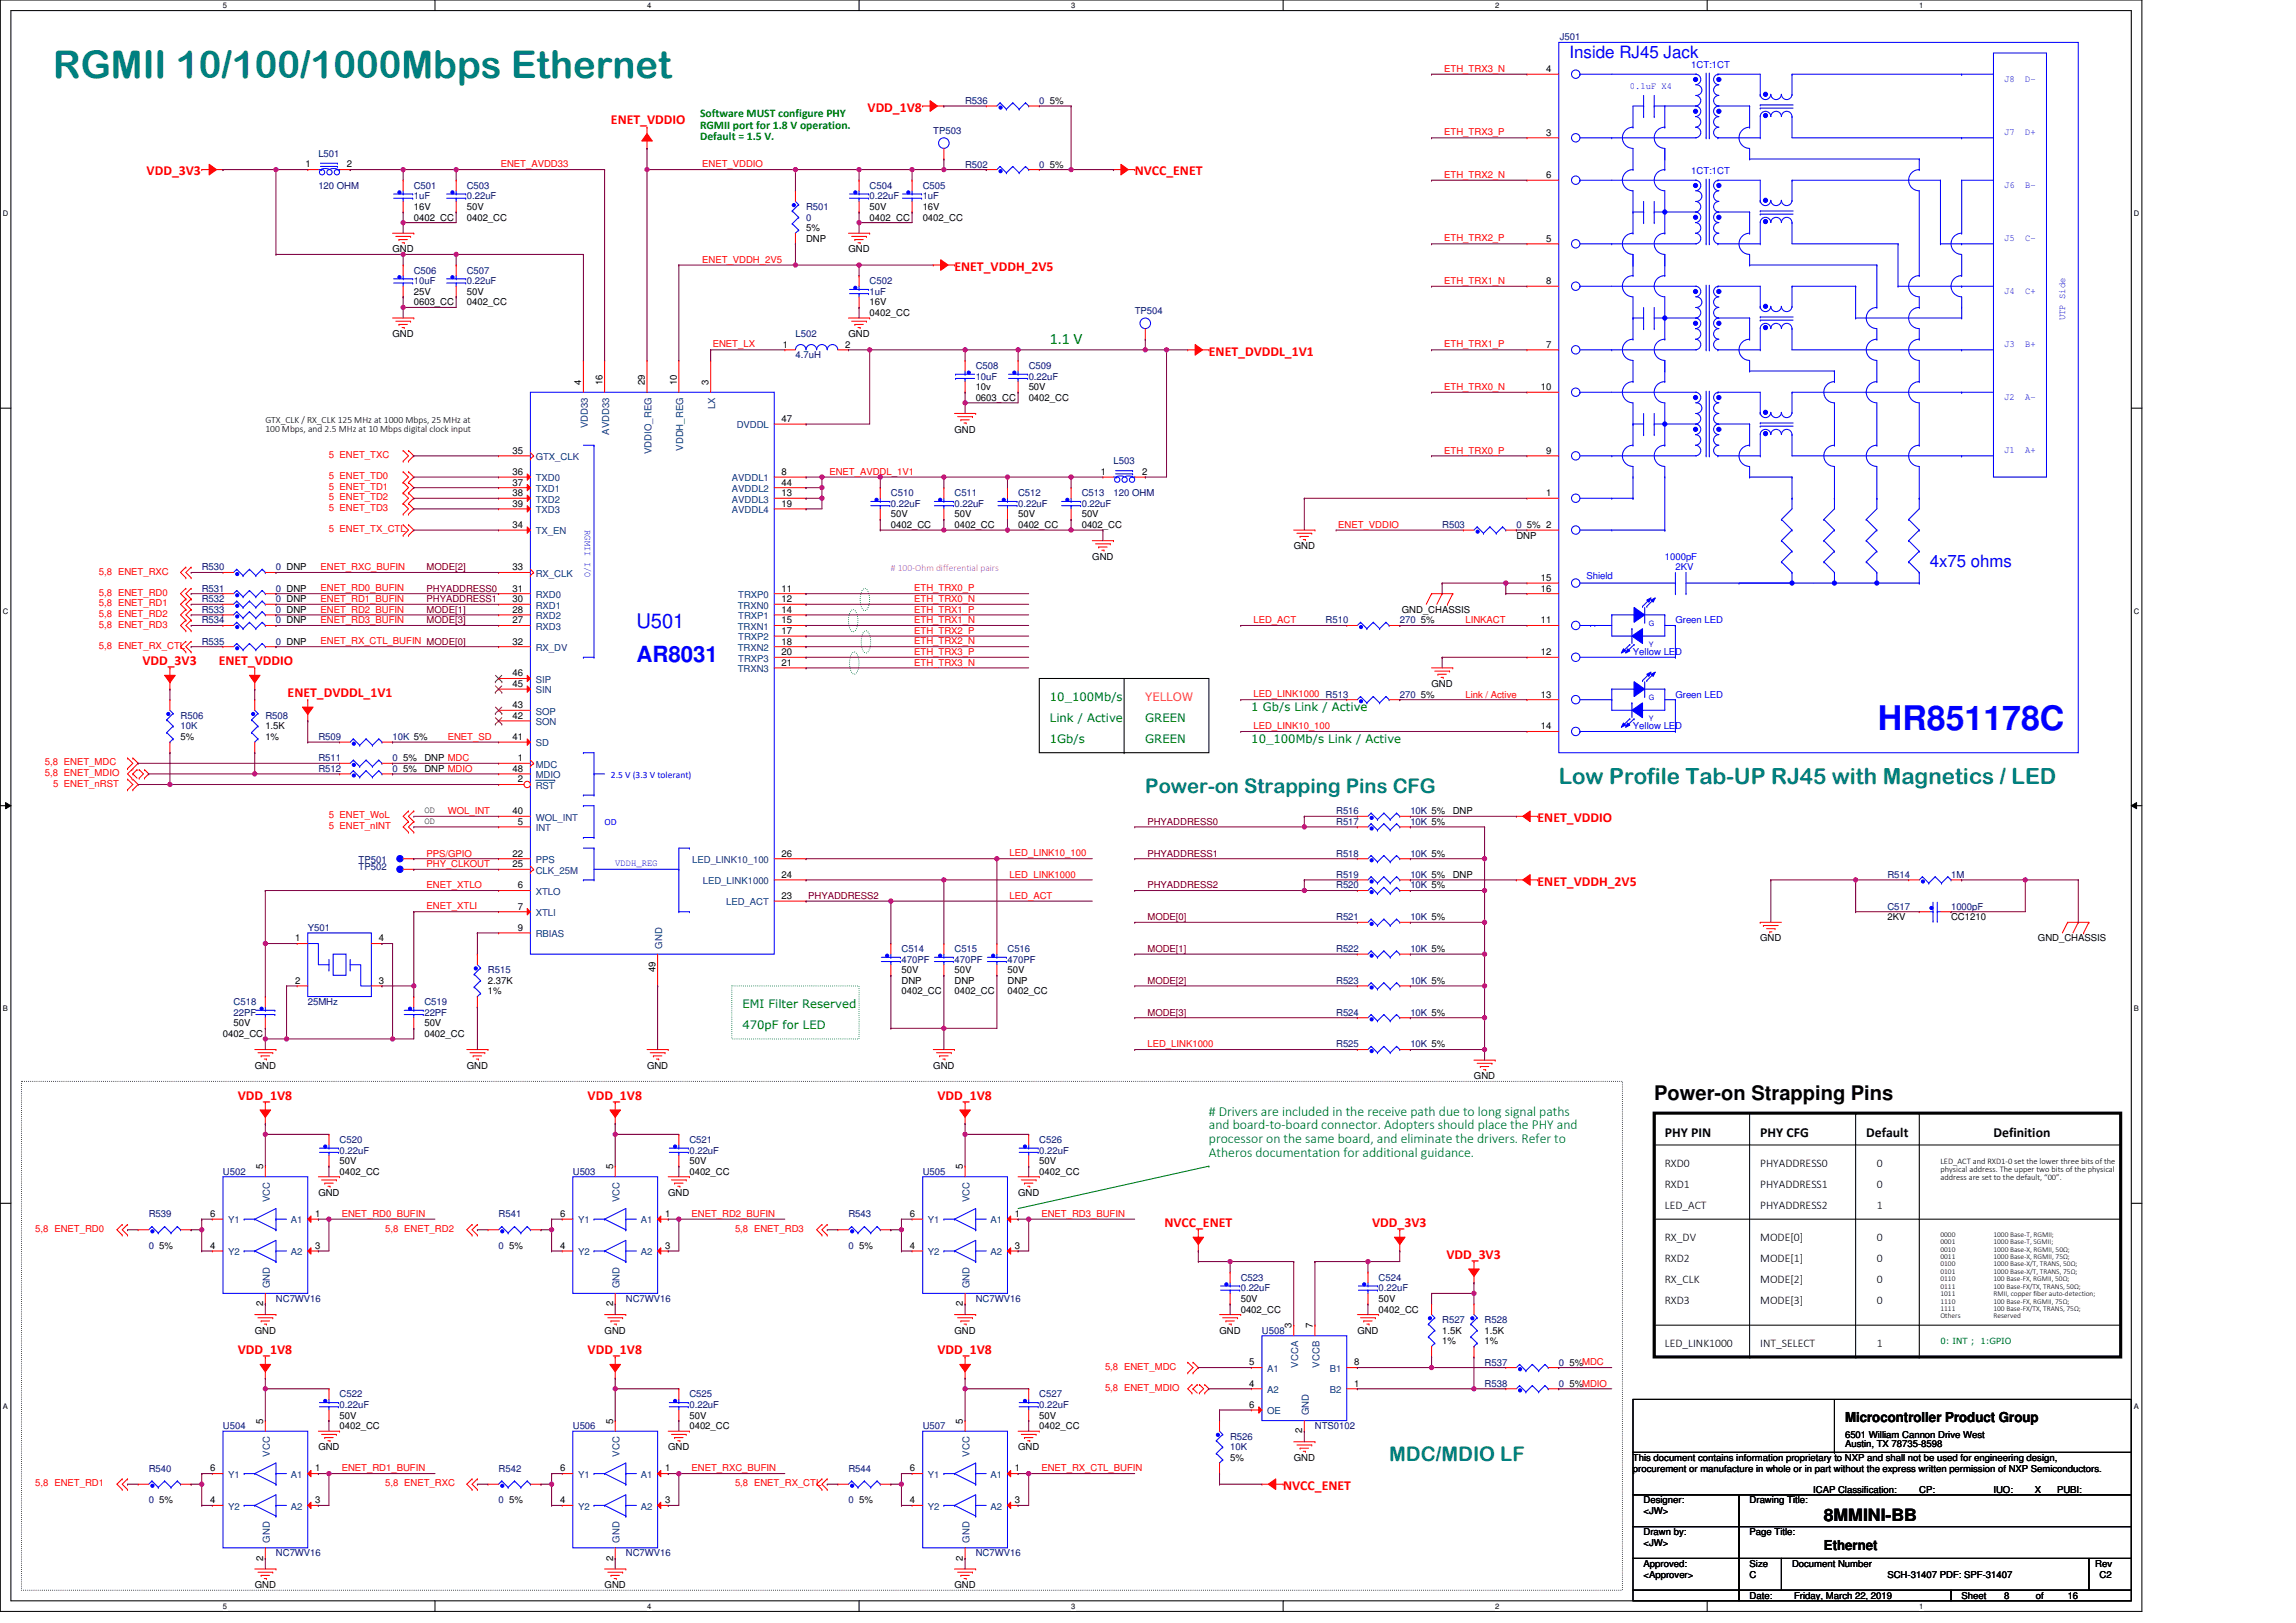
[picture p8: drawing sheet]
<svg xmlns="http://www.w3.org/2000/svg" width="297mm" height="210mm" viewBox="0 0 297 210" stroke-linecap="round" stroke-linejoin="round" font-family="sans-serif">
<defs><g id="words">
<text font-size="4.9" fill="#008080" x="6.9" y="10.2">RGMII 10/100/1000Mbps Ethernet</text>
<text font-size="4.4" fill="#00f" x="243" y="94.5">HR851178C</text>
<text font-size="2.9" fill="#00f" x="82.3" y="85.6">AR8031</text>
<text font-size="2.9" fill="#008080" x="201.7" y="101.5">Low Profile Tab-UP RJ45 with Magnetics / LED</text>
<text font-size="2.6" fill="#00f" x="82.3" y="81.2">U501</text>
<g font-size="2.6" fill="#008080">
<text x="148.2" y="102.6">Power-on Strapping Pins CFG</text>
<text x="179.7" y="189">MDC/MDIO LF</text>
</g>
<text font-size="2.6" x="214" y="142.3">Power-on Strapping Pins</text>
<g font-size="2.2" fill="#00f">
<text x="203" y="7.5">Inside RJ45 Jack</text>
<text x="249.7" y="73.3">4x75 ohms</text>
</g>
<text font-size="2.2" x="236" y="196.7">8MMINI-BB</text>
<text font-size="2.1" fill="#008000" x="135.8" y="44.5">1.1 V</text>
<g font-size="1.8" fill="#f00">
<text x="79" y="16.1">ENET_VDDIO</text>
<text x="112.2" y="14.5">VDD_1V8</text>
<text x="19" y="22.7">VDD_3V3</text>
<text x="146.8" y="22.7">NVCC_ENET</text>
<text x="123.5" y="35">ENET_VDDH_2V5</text>
<text x="156.4" y="46">ENET_DVDDL_1V1</text>
<text x="18.4" y="86">VDD_3V3</text>
<text x="28.3" y="86">ENET_VDDIO</text>
<text x="37.2" y="90.2">ENET_DVDDL_1V1</text>
<text x="198.9" y="106.3">ENET_VDDIO</text>
<text x="198.9" y="114.6">ENET_VDDH_2V5</text>
<text x="30.8" y="142.3">VDD_1V8</text>
<text x="76" y="142.3">VDD_1V8</text>
<text x="121.3" y="142.3">VDD_1V8</text>
<text x="150.6" y="158.7">NVCC_ENET</text>
<text x="177.5" y="158.7">VDD_3V3</text>
<text x="187.1" y="162.9">VDD_3V3</text>
<text x="30.8" y="175.2">VDD_1V8</text>
<text x="76" y="175.2">VDD_1V8</text>
<text x="121.3" y="175.2">VDD_1V8</text>
<text x="166" y="192.8">NVCC_ENET</text>
</g>
<g font-size="1.8" fill="#008000">
<text x="156.4" y="144.3"># Drivers are included in the receive path due to long signal paths</text>
<text x="156.4" y="146.1">and board-to-board connector. Adopters should place the PHY and</text>
<text x="156.4" y="147.9">processor on the same board, and eliminate the drivers. Refer to</text>
<text x="156.4" y="149.7">Atheros documentation for additional guidance.</text>
</g>
<g font-size="1.8">
<text x="215.4" y="147.1">PHY PIN</text>
<text x="227.7" y="147.1">PHY CFG</text>
<text x="241.4" y="147.1">Default</text>
<text x="257.9" y="147.1">Definition</text>
<text x="238.7" y="184">Microcontroller Product Group</text>
<text x="236" y="200.5">Ethernet</text>
</g>
<g font-size="1.5" fill="#008000">
<text x="90.6" y="15.2">Software MUST configure PHY</text>
<text x="90.6" y="16.7">RGMII port for 1.8 V operation.</text>
<text x="90.6" y="18.2">Default = 1.5 V.</text>
<text x="135.8" y="93.4">Link / Active</text>
<text x="135.8" y="90.7">10_100Mb/s</text>
<text x="148.2" y="93.4">GREEN</text>
<text x="161.9" y="92">1 Gb/s Link / Active</text>
<text x="135.8" y="96.1">1Gb/s</text>
<text x="148.2" y="96.1">GREEN</text>
<text x="161.9" y="96.1">10_100Mb/s Link / Active</text>
<text x="96.1" y="130.4">EMI Filter Reserved</text>
<text x="96.1" y="133.2">470pF for LED</text>
</g>
<text font-size="1.5" fill="#ff8000" x="148.2" y="90.7">YELLOW</text>
<g font-size="1.5">
<text x="215.4" y="150.9">RXD0</text>
<text x="215.4" y="153.7">RXD1</text>
<text x="227.7" y="150.9">PHYADDRESS0</text>
<text x="227.7" y="153.7">PHYADDRESS1</text>
<text x="242.8" y="150.9">0</text>
<text x="242.8" y="153.7">0</text>
<text x="215.4" y="156.4">LED_ACT</text>
<text x="215.4" y="160.5">RX_DV</text>
<text x="227.7" y="156.4">PHYADDRESS2</text>
<text x="227.7" y="160.5">MODE[0]</text>
<text x="242.8" y="156.4">1</text>
<text x="242.8" y="160.5">0</text>
<text x="215.4" y="163.3">RXD2</text>
<text x="215.4" y="166">RX_CLK</text>
<text x="227.7" y="163.3">MODE[1]</text>
<text x="227.7" y="166">MODE[2]</text>
<text x="242.8" y="163.3">0</text>
<text x="242.8" y="166">0</text>
<text x="215.4" y="168.8">RXD3</text>
<text x="227.7" y="168.8">MODE[3]</text>
<text x="242.8" y="168.8">0</text>
<text x="215.4" y="174.3">LED_LINK1000</text>
<text x="227.7" y="174.3">INT_SELECT</text>
<text x="242.8" y="174.3">1</text>
</g>
<g font-size="1.2" fill="#000080">
<text x="201.8" y="5.2">J501</text>
<text x="120.7" y="17.3">TP503</text>
<text x="124.9" y="13.4">R536</text>
<text x="134.5" y="13.4">0</text>
<text x="41.2" y="20.3">L501</text>
<text x="124.9" y="21.7">R502</text>
<text x="134.5" y="21.7">0</text>
<text x="41.2" y="24.4">120 OHM</text>
<text x="53.5" y="24.4">C501</text>
<text x="53.5" y="25.8">1uF</text>
<text x="60.4" y="24.4">C503</text>
<text x="60.4" y="25.8">0.22uF</text>
<text x="104.3" y="27.2">R501</text>
<text x="104.3" y="28.5">0</text>
<text x="112.5" y="24.4">C504</text>
<text x="112.5" y="25.8">0.22uF</text>
<text x="119.4" y="24.4">C505</text>
<text x="119.4" y="25.8">1uF</text>
<text x="53.5" y="35.4">C506</text>
<text x="60.4" y="35.4">C507</text>
<text x="53.5" y="36.8">10uF</text>
<text x="60.4" y="36.8">0.22uF</text>
<text x="112.5" y="36.8">C502</text>
<text x="112.5" y="38.1">1uF</text>
<text x="146.8" y="40.6">TP504</text>
<text x="102.9" y="43.6">L502</text>
<text x="102.9" y="46.4">4.7uH</text>
<text x="126.2" y="47.7">C508</text>
<text x="133.1" y="47.7">C509</text>
<text x="126.2" y="49.1">10uF</text>
<text x="133.1" y="49.1">0.22uF</text>
<text x="115.3" y="64.2">C510</text>
<text x="115.3" y="65.6">0.22uF</text>
<text x="123.5" y="64.2">C511</text>
<text x="123.5" y="65.6">0.22uF</text>
<text x="131.7" y="64.2">C512</text>
<text x="131.7" y="65.6">0.22uF</text>
<text x="139.9" y="64.2">C513</text>
<text x="139.9" y="65.6">0.22uF</text>
<text x="144.1" y="60.1">L503</text>
<text x="144.1" y="64.2">120 OHM</text>
<text x="186.6" y="68.3">R503</text>
<text x="196.2" y="68.3">0</text>
<text x="26.1" y="77.9">R532</text>
<text x="26.1" y="73.8">R530</text>
<text x="26.1" y="76.5">R531</text>
<text x="35.7" y="77.9">0 DNP</text>
<text x="35.7" y="73.8">0 DNP</text>
<text x="35.7" y="76.5">0 DNP</text>
<text x="26.1" y="79.3">R533</text>
<text x="26.1" y="80.7">R534</text>
<text x="26.1" y="83.4">R535</text>
<text x="35.7" y="79.3">0 DNP</text>
<text x="35.7" y="80.7">0 DNP</text>
<text x="35.7" y="83.4">0 DNP</text>
<text x="171.5" y="80.7">R510</text>
<text x="181.1" y="80.7">270</text>
<text x="23.4" y="93">R506</text>
<text x="23.4" y="94.4">10K</text>
<text x="34.3" y="93">R508</text>
<text x="41.2" y="95.7">R509</text>
<text x="50.8" y="95.7">10K 5%</text>
<text x="181.1" y="90.3">270</text>
<text x="41.2" y="99.9">R512</text>
<text x="41.2" y="98.5">R511</text>
<text x="50.8" y="99.9">0</text>
<text x="50.8" y="98.5">0</text>
<text x="172.9" y="105.3">R516</text>
<text x="172.9" y="106.7">R517</text>
<text x="182.5" y="105.3">10K 5%</text>
<text x="182.5" y="106.7">10K 5%</text>
<text x="46.4" y="112.6">TP502</text>
<text x="46.4" y="111.7">TP501</text>
<text x="172.9" y="113.6">R519</text>
<text x="172.9" y="110.8">R518</text>
<text x="182.5" y="113.6">10K 5%</text>
<text x="182.5" y="110.8">10K 5%</text>
<text x="244.2" y="113.6">R514</text>
<text x="252.4" y="113.6">1M</text>
<text x="172.9" y="114.9">R520</text>
<text x="172.9" y="119.1">R521</text>
<text x="182.5" y="114.9">10K 5%</text>
<text x="182.5" y="119.1">10K 5%</text>
<text x="244.2" y="117.7">C517</text>
<text x="252.4" y="117.7">1000pF</text>
<text x="39.8" y="120.4">Y501</text>
<text x="63.1" y="125.9">R515</text>
<text x="116.6" y="123.2">C514</text>
<text x="116.6" y="124.5">470PF</text>
<text x="123.5" y="123.2">C515</text>
<text x="123.5" y="124.5">470PF</text>
<text x="130.3" y="123.2">C516</text>
<text x="130.3" y="124.5">470PF</text>
<text x="172.9" y="123.2">R522</text>
<text x="182.5" y="123.2">10K 5%</text>
<text x="30.2" y="130">C518</text>
<text x="30.2" y="131.4">22PF</text>
<text x="39.8" y="130">25MHz</text>
<text x="54.9" y="130">C519</text>
<text x="54.9" y="131.4">22PF</text>
<text x="172.9" y="127.3">R523</text>
<text x="172.9" y="131.4">R524</text>
<text x="182.5" y="127.3">10K 5%</text>
<text x="182.5" y="131.4">10K 5%</text>
<text x="172.9" y="135.5">R525</text>
<text x="182.5" y="135.5">10K 5%</text>
<text x="43.9" y="147.9">C520</text>
<text x="43.9" y="149.2">0.22uF</text>
<text x="89.2" y="147.9">C521</text>
<text x="89.2" y="149.2">0.22uF</text>
<text x="134.5" y="147.9">C526</text>
<text x="134.5" y="149.2">0.22uF</text>
<text x="28.8" y="152">U502</text>
<text x="74.1" y="152">U503</text>
<text x="119.4" y="152">U505</text>
<text x="19.2" y="157.5">R539</text>
<text x="19.2" y="161.6">0</text>
<text x="64.5" y="157.5">R541</text>
<text x="64.5" y="161.6">0</text>
<text x="109.8" y="157.5">R543</text>
<text x="109.8" y="161.6">0</text>
<text x="160.5" y="165.7">C523</text>
<text x="160.5" y="167.1">0.22uF</text>
<text x="178.3" y="165.7">C524</text>
<text x="178.3" y="167.1">0.22uF</text>
<text x="35.7" y="168.4">NC7WV16</text>
<text x="81" y="168.4">NC7WV16</text>
<text x="126.2" y="168.4">NC7WV16</text>
<text x="163.3" y="172.6">U508</text>
<text x="186.6" y="171.2">R527</text>
<text x="192.1" y="171.2">R528</text>
<text x="192.1" y="179.4">R538</text>
<text x="192.1" y="176.7">R537</text>
<text x="201.7" y="179.4">0</text>
<text x="201.7" y="176.7">0</text>
<text x="28.8" y="184.9">U504</text>
<text x="43.9" y="180.8">C522</text>
<text x="43.9" y="182.2">0.22uF</text>
<text x="74.1" y="184.9">U506</text>
<text x="89.2" y="180.8">C525</text>
<text x="89.2" y="182.2">0.22uF</text>
<text x="119.4" y="184.9">U507</text>
<text x="134.5" y="180.8">C527</text>
<text x="134.5" y="182.2">0.22uF</text>
<text x="170.1" y="184.9">NTS0102</text>
<text x="19.2" y="190.4">R540</text>
<text x="64.5" y="190.4">R542</text>
<text x="109.8" y="190.4">R544</text>
<text x="159.1" y="186.3">R526</text>
<text x="159.1" y="187.6">10K</text>
<text x="19.2" y="194.5">0</text>
<text x="64.5" y="194.5">0</text>
<text x="109.8" y="194.5">0</text>
<text x="35.7" y="201.4">NC7WV16</text>
<text x="81" y="201.4">NC7WV16</text>
<text x="126.2" y="201.4">NC7WV16</text>
</g>
<g font-size="1.2" fill="#f00">
<text x="186.8" y="9.3">ETH_TRX3_N</text>
<text x="186.8" y="17.5">ETH_TRX3_P</text>
<text x="64.8" y="21.6">ENET_AVDD33</text>
<text x="90.8" y="21.6">ENET_VDDIO</text>
<text x="186.8" y="23">ETH_TRX2_N</text>
<text x="90.8" y="34">ENET_VDDH_2V5</text>
<text x="186.8" y="31.2">ETH_TRX2_P</text>
<text x="186.8" y="36.7">ETH_TRX1_N</text>
<text x="92.2" y="45">ENET_LX</text>
<text x="186.8" y="45">ETH_TRX1_P</text>
<text x="186.8" y="50.4">ETH_TRX0_N</text>
<text x="42.6" y="59.3">5 ENET_TXC</text>
<text x="186.8" y="58.7">ETH_TRX0_P</text>
<text x="42.6" y="62">5 ENET_TD0</text>
<text x="42.6" y="63.4">5 ENET_TD1</text>
<text x="42.6" y="64.7">5 ENET_TD2</text>
<text x="107.3" y="61.4">ENET_AVDDL_1V1</text>
<text x="42.6" y="68.9">5 ENET_TX_CTL</text>
<text x="42.6" y="66.1">5 ENET_TD3</text>
<text x="173.1" y="68.3">ENET_VDDIO</text>
<text x="12.8" y="74.3">5,8 ENET_RXC</text>
<text x="12.8" y="77.1">5,8 ENET_RD0</text>
<text x="41.5" y="73.8">ENET_RXC_BUFIN</text>
<text x="41.5" y="76.5">ENET_RD0_BUFIN</text>
<text x="41.5" y="77.9">ENET_RD1_BUFIN</text>
<text x="118.3" y="76.5">ETH_TRX0_P</text>
<text x="118.3" y="77.9">ETH_TRX0_N</text>
<text x="12.8" y="83.9">5,8 ENET_RX_CTL</text>
<text x="12.8" y="78.5">5,8 ENET_RD1</text>
<text x="12.8" y="79.8">5,8 ENET_RD2</text>
<text x="12.8" y="81.2">5,8 ENET_RD3</text>
<text x="41.5" y="79.2">ENET_RD2_BUFIN</text>
<text x="41.5" y="80.6">ENET_RD3_BUFIN</text>
<text x="41.5" y="83.4">ENET_RX_CTL_BUFIN MODE[0]</text>
<text x="118.3" y="79.2">ETH_TRX1_P</text>
<text x="118.3" y="80.6">ETH_TRX1_N</text>
<text x="118.3" y="82">ETH_TRX2_P</text>
<text x="118.3" y="83.4">ETH_TRX2_N</text>
<text x="162.2" y="80.6">LED_ACT</text>
<text x="189.6" y="80.7">LINKACT</text>
<text x="118.3" y="84.7">ETH_TRX3_P</text>
<text x="118.3" y="86.1">ETH_TRX3_N</text>
<text x="57.9" y="95.7">ENET_SD</text>
<text x="162.2" y="90.2">LED_LINK1000 R513</text>
<text x="162.2" y="94.3">LED_LINK10_100</text>
<text x="189.6" y="90.3">Link / Active</text>
<text x="5.8" y="100.4">5,8 ENET_MDIO</text>
<text x="5.8" y="99">5,8 ENET_MDC</text>
<text x="6.9" y="101.8">5 ENET_nRST</text>
<text x="42.6" y="107.3">5 ENET_nINT</text>
<text x="42.6" y="105.9">5 ENET_WoL</text>
<text x="57.9" y="105.3">WOL_INT</text>
<text x="55.2" y="112.2">PHY_CLKOUT</text>
<text x="55.2" y="110.8">PPS/GPIO</text>
<text x="130.6" y="110.8">LED_LINK10_100</text>
<text x="130.6" y="113.5">LED_LINK1000</text>
<text x="55.2" y="114.9">ENET_XTLO</text>
<text x="55.2" y="117.7">ENET_XTLI</text>
<text x="130.6" y="116.3">LED_ACT</text>
<text x="148.4" y="135.5">LED_LINK1000</text>
<text x="4.6" y="159.4">5,8 ENET_RD0</text>
<text x="44.2" y="157.4">ENET_RD0_BUFIN</text>
<text x="49.8" y="159.4">5,8 ENET_RD2</text>
<text x="89.5" y="157.4">ENET_RD2_BUFIN</text>
<text x="95.1" y="159.4">5,8 ENET_RD3</text>
<text x="134.7" y="157.4">ENET_RD3_BUFIN</text>
<text x="143" y="180">5,8 ENET_MDIO</text>
<text x="143" y="177.2">5,8 ENET_MDC</text>
<text x="44.2" y="190.3">ENET_RD1_BUFIN</text>
<text x="89.5" y="190.3">ENET_RXC_BUFIN</text>
<text x="134.7" y="190.3">ENET_RX_CTL_BUFIN</text>
<text x="4.6" y="192.3">5,8 ENET_RD1</text>
<text x="49.8" y="192.3">5,8 ENET_RXC</text>
<text x="95.1" y="192.3">5,8 ENET_RX_CTL</text>
</g>
<g font-size="1.2">
<text x="200" y="9.3">4</text>
<text x="135.8" y="13.4">5%</text>
<text x="200" y="17.6">3</text>
<text x="39.5" y="21.7">1</text>
<text x="44.9" y="21.7">2</text>
<text x="135.8" y="21.7">5%</text>
<text x="200" y="23">6</text>
<text x="53.5" y="27.2">16V</text>
<text x="53.5" y="28.5">0402_CC</text>
<text x="60.4" y="27.2">50V</text>
<text x="60.4" y="28.5">0402_CC</text>
<text x="104.3" y="29.9">5%</text>
<text x="112.5" y="27.2">50V</text>
<text x="112.5" y="28.5">0402_CC</text>
<text x="119.4" y="27.2">16V</text>
<text x="119.4" y="28.5">0402_CC</text>
<text x="50.8" y="32.7">GND</text>
<text x="104.3" y="31.3">DNP</text>
<text x="109.8" y="32.7">GND</text>
<text x="200" y="31.3">5</text>
<text x="53.5" y="38.1">25V</text>
<text x="53.5" y="39.5">0603_CC</text>
<text x="60.4" y="38.1">50V</text>
<text x="60.4" y="39.5">0402_CC</text>
<text x="112.5" y="39.5">16V</text>
<text x="112.5" y="40.9">0402_CC</text>
<text x="200" y="36.8">8</text>
<text x="50.8" y="43.6">GND</text>
<text x="101.3" y="45">1</text>
<text x="109.4" y="45">2</text>
<text x="109.8" y="43.6">GND</text>
<text x="200" y="45">7</text>
<text x="75.2" y="49.8" transform="rotate(-90 75.2 49.8)">4</text>
<text x="77.9" y="49.8" transform="rotate(-90 77.9 49.8)">16</text>
<text x="83.4" y="49.8" transform="rotate(-90 83.4 49.8)">29</text>
<text x="87.5" y="49.8" transform="rotate(-90 87.5 49.8)">10</text>
<text x="91.7" y="49.8" transform="rotate(-90 91.7 49.8)">3</text>
<text x="126.2" y="50.5">10v</text>
<text x="126.2" y="51.9">0603_CC</text>
<text x="133.1" y="50.5">50V</text>
<text x="133.1" y="51.9">0402_CC</text>
<text x="199.3" y="50.5">10</text>
<text x="34.3" y="54.7">GTX_CLK / RX_CLK 125 MHz at 1000 Mbps, 25 MHz at</text>
<text x="34.3" y="55.9">100 Mbps, and 2.5 MHz at 10 Mbps digital clock input</text>
<text x="66.3" y="58.7">35</text>
<text x="101.1" y="54.6">47</text>
<text x="123.5" y="56">GND</text>
<text x="200" y="58.7">9</text>
<text x="66.3" y="61.4">36</text>
<text x="66.3" y="62.8">37</text>
<text x="66.3" y="64.2">38</text>
<text x="66.3" y="65.6">39</text>
<text x="101.1" y="61.4">8</text>
<text x="101.1" y="64.2">13</text>
<text x="101.1" y="65.6">19</text>
<text x="101.1" y="62.8">44</text>
<text x="142.4" y="61.4">1</text>
<text x="147.8" y="61.4">2</text>
<text x="200" y="64.2">1</text>
<text x="66.3" y="68.3">34</text>
<text x="115.3" y="66.9">50V</text>
<text x="115.3" y="68.3">0402_CC</text>
<text x="123.5" y="66.9">50V</text>
<text x="123.5" y="68.3">0402_CC</text>
<text x="131.7" y="66.9">50V</text>
<text x="131.7" y="68.3">0402_CC</text>
<text x="139.9" y="66.9">50V</text>
<text x="139.9" y="68.3">0402_CC</text>
<text x="167.4" y="71.1">GND</text>
<text x="196.2" y="69.7">DNP</text>
<text x="197.5" y="68.3">5% 2</text>
<text x="66.3" y="77.9">30</text>
<text x="66.3" y="76.5">31</text>
<text x="66.3" y="73.8">33</text>
<text x="101.1" y="76.5">11</text>
<text x="101.1" y="77.9">12</text>
<text x="141.3" y="72.4">GND</text>
<text x="199.3" y="76.5">16</text>
<text x="199.3" y="75.2">15</text>
<text x="66.3" y="80.6">27</text>
<text x="66.3" y="79.3">28</text>
<text x="66.3" y="83.4">32</text>
<text x="101.1" y="79.3">14</text>
<text x="101.1" y="80.6">15</text>
<text x="101.1" y="82">17</text>
<text x="101.1" y="83.4">18</text>
<text x="181.4" y="79.3">GND_CHASSIS</text>
<text x="183.8" y="80.7">5%</text>
<text x="199.3" y="80.6">11</text>
<text x="66.3" y="88.9">45</text>
<text x="66.3" y="87.5">46</text>
<text x="101.1" y="84.8">20</text>
<text x="101.1" y="86.1">21</text>
<text x="185.2" y="88.9">GND</text>
<text x="199.3" y="84.8">12</text>
<text x="23.4" y="95.7">5%</text>
<text x="34.3" y="94.4">1.5K</text>
<text x="34.3" y="95.7">1%</text>
<text x="66.3" y="95.7">41</text>
<text x="66.3" y="93">42</text>
<text x="66.3" y="91.6">43</text>
<text x="183.8" y="90.3">5%</text>
<text x="199.3" y="90.2">13</text>
<text x="199.3" y="94.4">14</text>
<text x="52.2" y="99.9">5%</text>
<text x="52.2" y="98.5">5%</text>
<text x="54.9" y="99.9">DNP MDIO</text>
<text x="54.9" y="98.5">DNP MDC</text>
<text x="66.3" y="99.8">48</text>
<text x="67" y="101.2">2</text>
<text x="67" y="98.5">1</text>
<text x="54.9" y="105.2">OD</text>
<text x="54.9" y="106.6">OD</text>
<text x="66.3" y="105.3">40</text>
<text x="67" y="106.7">5</text>
<text x="187.9" y="105.3">DNP</text>
<text x="66.3" y="110.8">22</text>
<text x="66.3" y="112.2">25</text>
<text x="101.1" y="113.6">24</text>
<text x="101.1" y="110.8">26</text>
<text x="187.9" y="113.6">DNP</text>
<text x="67" y="114.9">6</text>
<text x="67" y="117.7">7</text>
<text x="101.1" y="116.3">23</text>
<text x="244.2" y="119.1">2KV</text>
<text x="252.4" y="119.1">CC1210</text>
<text x="38.2" y="121.8">1</text>
<text x="49" y="121.8">4</text>
<text x="67" y="120.4">9</text>
<text x="84.8" y="125.8" transform="rotate(-90 84.8 125.8)">49</text>
<text x="116.6" y="125.9">50V</text>
<text x="123.5" y="125.9">50V</text>
<text x="130.3" y="125.9">50V</text>
<text x="227.7" y="121.8">GND</text>
<text x="263.7" y="121.8">GND_CHASSIS</text>
<text x="38.2" y="127.3">2</text>
<text x="49" y="127.3">3</text>
<text x="63.1" y="127.3">2.37K</text>
<text x="63.1" y="128.7">1%</text>
<text x="116.6" y="127.3">DNP</text>
<text x="116.6" y="128.7">0402_CC</text>
<text x="123.5" y="127.3">DNP</text>
<text x="123.5" y="128.7">0402_CC</text>
<text x="130.3" y="127.3">DNP</text>
<text x="130.3" y="128.7">0402_CC</text>
<text x="28.8" y="134.1">0402_CC</text>
<text x="30.2" y="132.8">50V</text>
<text x="54.9" y="132.8">50V</text>
<text x="54.9" y="134.1">0402_CC</text>
<text x="33" y="138.3">GND</text>
<text x="60.4" y="138.3">GND</text>
<text x="83.7" y="138.3">GND</text>
<text x="120.7" y="138.3">GND</text>
<text x="190.7" y="139.6">GND</text>
<text x="34" y="151.3" transform="rotate(-90 34 151.3)">5</text>
<text x="41.2" y="154.7">GND</text>
<text x="43.9" y="150.6">50V</text>
<text x="43.9" y="152">0402_CC</text>
<text x="79.3" y="151.3" transform="rotate(-90 79.3 151.3)">5</text>
<text x="86.4" y="154.7">GND</text>
<text x="89.2" y="150.6">50V</text>
<text x="89.2" y="152">0402_CC</text>
<text x="124.6" y="151.3" transform="rotate(-90 124.6 151.3)">5</text>
<text x="131.7" y="154.7">GND</text>
<text x="134.5" y="150.6">50V</text>
<text x="134.5" y="152">0402_CC</text>
<text x="20.6" y="161.6">5%</text>
<text x="27.2" y="161.6">4</text>
<text x="27.2" y="157.5">6</text>
<text x="40.8" y="157.5">1</text>
<text x="40.8" y="161.6">3</text>
<text x="65.9" y="161.6">5%</text>
<text x="72.5" y="161.6">4</text>
<text x="72.5" y="157.5">6</text>
<text x="86" y="157.5">1</text>
<text x="86" y="161.6">3</text>
<text x="111.1" y="161.6">5%</text>
<text x="117.7" y="161.6">4</text>
<text x="117.7" y="157.5">6</text>
<text x="131.3" y="157.5">1</text>
<text x="131.3" y="161.6">3</text>
<text x="33" y="172.6">GND</text>
<text x="34" y="169" transform="rotate(-90 34 169)">2</text>
<text x="78.2" y="172.6">GND</text>
<text x="79.3" y="169" transform="rotate(-90 79.3 169)">2</text>
<text x="123.5" y="172.6">GND</text>
<text x="124.6" y="169" transform="rotate(-90 124.6 169)">2</text>
<text x="157.8" y="172.6">GND</text>
<text x="160.5" y="168.4">50V</text>
<text x="160.5" y="169.8">0402_CC</text>
<text x="167.1" y="171.9" transform="rotate(-90 167.1 171.9)">3</text>
<text x="169.8" y="171.9" transform="rotate(-90 169.8 171.9)">7</text>
<text x="175.6" y="172.6">GND</text>
<text x="178.3" y="168.4">50V</text>
<text x="178.3" y="169.8">0402_CC</text>
<text x="186.6" y="172.6">1.5K</text>
<text x="186.6" y="173.9">1%</text>
<text x="192.1" y="172.6">1.5K</text>
<text x="192.1" y="173.9">1%</text>
<text x="161.6" y="176.7">5</text>
<text x="161.6" y="179.4">4</text>
<text x="175.2" y="179.4">1</text>
<text x="175.2" y="176.7">8</text>
<text x="203" y="179.4">5%MDIO</text>
<text x="203" y="176.7">5%MDC</text>
<text x="34" y="184.2" transform="rotate(-90 34 184.2)">5</text>
<text x="43.9" y="183.5">50V</text>
<text x="43.9" y="184.9">0402_CC</text>
<text x="79.3" y="184.2" transform="rotate(-90 79.3 184.2)">5</text>
<text x="89.2" y="183.5">50V</text>
<text x="89.2" y="184.9">0402_CC</text>
<text x="124.6" y="184.2" transform="rotate(-90 124.6 184.2)">5</text>
<text x="134.5" y="183.5">50V</text>
<text x="134.5" y="184.9">0402_CC</text>
<text x="161.6" y="182.1">6</text>
<text x="168.5" y="185.4" transform="rotate(-90 168.5 185.4)">2</text>
<text x="238.7" y="186">6501 William Cannon Drive West</text>
<text x="27.2" y="190.4">6</text>
<text x="40.8" y="190.4">1</text>
<text x="41.2" y="187.6">GND</text>
<text x="72.5" y="190.4">6</text>
<text x="86" y="190.4">1</text>
<text x="86.4" y="187.6">GND</text>
<text x="117.7" y="190.4">6</text>
<text x="131.3" y="190.4">1</text>
<text x="131.7" y="187.6">GND</text>
<text x="159.1" y="189">5%</text>
<text x="167.4" y="189">GND</text>
<text x="211.3" y="189">This document contains information proprietary to NXP and shall not be used for engineering design,</text>
<text x="211.3" y="190.4">procurement or manufacture in whole or in part without the express written permission of NXP Semiconductors.</text>
<text x="238.7" y="187.3">Austin, TX 78735-8598</text>
<text x="20.6" y="194.5">5%</text>
<text x="27.2" y="194.5">4</text>
<text x="40.8" y="194.5">3</text>
<text x="65.9" y="194.5">5%</text>
<text x="72.5" y="194.5">4</text>
<text x="86" y="194.5">3</text>
<text x="111.1" y="194.5">5%</text>
<text x="117.7" y="194.5">4</text>
<text x="131.3" y="194.5">3</text>
<text x="212.6" y="194.5">Designer:</text>
<text x="212.6" y="195.9">&lt;JW&gt;</text>
<text x="226.4" y="194.5">Drawing Title:</text>
<text x="234.6" y="193.1">ICAP Classification:</text>
<text x="248.3" y="193.1">CP:</text>
<text x="251.7" y="193.1">___</text>
<text x="257.9" y="193.1">IUO:</text>
<text x="262.6" y="193.1">_X_</text>
<text x="266.1" y="193.1">PUBI:</text>
<text x="270.2" y="193.1">___</text>
<text x="34" y="201.9" transform="rotate(-90 34 201.9)">2</text>
<text x="79.3" y="201.9" transform="rotate(-90 79.3 201.9)">2</text>
<text x="124.6" y="201.9" transform="rotate(-90 124.6 201.9)">2</text>
<text x="212.6" y="198.6">Drawn by:</text>
<text x="212.6" y="202.7">Approved:</text>
<text x="212.6" y="200">&lt;JW&gt;</text>
<text x="226.4" y="198.6">Page Title:</text>
<text x="226.4" y="202.7">Size</text>
<text x="231.8" y="202.7">Document Number</text>
<text x="271.1" y="202.7">Rev</text>
<text x="33" y="205.5">GND</text>
<text x="78.2" y="205.5">GND</text>
<text x="123.5" y="205.5">GND</text>
<text x="212.6" y="204.1">&lt;Approver&gt;</text>
<text x="226.4" y="206.8">Date:</text>
<text x="226.4" y="204.1">C</text>
<text x="232.1" y="206.8">Friday, March 22, 2019</text>
<text x="244.2" y="204.1">SCH-31407 PDF: SPF-31407</text>
<text x="253.8" y="206.8">Sheet</text>
<text x="259.3" y="206.8">8</text>
<text x="263.4" y="206.8">of</text>
<text x="267.5" y="206.8">16</text>
<text x="271.6" y="204.1">C2</text>
</g>
<g font-size="1.2" fill="#00f">
<text x="210.9" y="11.5">0.1uF X4</text>
<text x="218.8" y="8.8">1CT:1CT</text>
<text x="259.3" y="10.6">J8</text>
<text x="262" y="10.6">D-</text>
<text x="259.3" y="17.4">J7</text>
<text x="262" y="17.4">D+</text>
<text x="218.8" y="22.5">1CT:1CT</text>
<text x="259.3" y="24.3">J6</text>
<text x="262" y="24.3">B-</text>
<text x="259.3" y="31.2">J5</text>
<text x="262" y="31.2">C-</text>
<text x="259.3" y="38">J4</text>
<text x="262" y="38">C+</text>
<text x="267.2" y="41.4" transform="rotate(-90 267.2 41.4)">UTP Side</text>
<text x="259.3" y="44.9">J3</text>
<text x="262" y="44.9">B+</text>
<text x="259.3" y="51.7">J2</text>
<text x="262" y="51.7">A-</text>
<text x="259.3" y="58.6">J1</text>
<text x="262" y="58.6">A+</text>
<text x="75.7" y="68.6" transform="rotate(90 75.7 68.6)">RGMII I/O</text>
<text x="205.2" y="74.9">Shield</text>
<text x="215.4" y="72.4">1000pF</text>
<text x="216.8" y="73.8">2KV</text>
<text x="216.8" y="80.7">Green LED</text>
<text x="211.3" y="84.8">Yellow LED</text>
<text x="211.3" y="94.4">Yellow LED</text>
<text x="216.8" y="90.3">Green LED</text>
<text x="79" y="100.6">2.5 V (3.3 V tolerant)</text>
<text x="78.2" y="106.8">OD</text>
<text x="79.6" y="112.1">VDDH_REG</text>
</g>
<g font-size="1.2" fill="#004080">
<text x="92.5" y="52.9" transform="rotate(-90 92.5 52.9)">LX</text>
<text x="69.3" y="59.5">GTX_CLK</text>
<text x="76" y="55.4" transform="rotate(-90 76 55.4)">VDD33</text>
<text x="78.8" y="56.2" transform="rotate(-90 78.8 56.2)">AVDD33</text>
<text x="84.3" y="58.7" transform="rotate(-90 84.3 58.7)">VDDIO_REG</text>
<text x="88.4" y="58.3" transform="rotate(-90 88.4 58.3)">VDDH_REG</text>
<text x="95.3" y="55.4">DVDDL</text>
<text x="69.3" y="62.3">TXD0</text>
<text x="69.3" y="63.6">TXD1</text>
<text x="69.3" y="65">TXD2</text>
<text x="94.7" y="62.3">AVDDL1</text>
<text x="94.7" y="65">AVDDL3</text>
<text x="94.7" y="63.6">AVDDL2</text>
<text x="69.3" y="69.1">TX_EN</text>
<text x="69.3" y="66.4">TXD3</text>
<text x="94.7" y="66.4">AVDDL4</text>
<text x="69.3" y="77.4">RXD0</text>
<text x="69.3" y="74.6">RX_CLK</text>
<text x="95.5" y="77.4">TRXP0</text>
<text x="69.3" y="81.5">RXD3</text>
<text x="69.3" y="80.1">RXD2</text>
<text x="69.3" y="78.7">RXD1</text>
<text x="95.4" y="78.7">TRXN0</text>
<text x="95.4" y="81.5">TRXN1</text>
<text x="95.5" y="80.1">TRXP1</text>
<text x="95.5" y="82.8">TRXP2</text>
<text x="69.3" y="84.2">RX_DV</text>
<text x="69.3" y="89.7">SIN</text>
<text x="69.3" y="88.3">SIP</text>
<text x="95.4" y="84.2">TRXN2</text>
<text x="95.4" y="87">TRXN3</text>
<text x="95.5" y="85.6">TRXP3</text>
<text x="69.3" y="93.8">SON</text>
<text x="69.3" y="92.4">SOP</text>
<text x="69.3" y="96.6">SD</text>
<text x="69.3" y="99.3">MDC</text>
<text x="69.3" y="100.7">MDIO</text>
<text x="69.3" y="102.1">RST</text>
<text x="69.3" y="106.2">WOL_INT</text>
<text x="69.3" y="107.5">INT</text>
<text x="69.3" y="111.7">PPS</text>
<text x="69.3" y="113">CLK_25M</text>
<text x="89.5" y="111.7">LED_LINK10_100</text>
<text x="69.3" y="115.8">XTLO</text>
<text x="69.3" y="118.5">XTLI</text>
<text x="90.9" y="114.4">LED_LINK1000</text>
<text x="93.9" y="117.1">LED_ACT</text>
<text x="69.3" y="121.3">RBIAS</text>
<text x="85.6" y="122.8" transform="rotate(-90 85.6 122.8)">GND</text>
<text x="34.9" y="155.5" transform="rotate(-90 34.9 155.5)">VCC</text>
<text x="80.2" y="155.5" transform="rotate(-90 80.2 155.5)">VCC</text>
<text x="125.4" y="155.5" transform="rotate(-90 125.4 155.5)">VCC</text>
<text x="29.5" y="158.3">Y1</text>
<text x="37.6" y="158.3">A1</text>
<text x="74.8" y="158.3">Y1</text>
<text x="82.9" y="158.3">A1</text>
<text x="120.1" y="158.3">Y1</text>
<text x="128.2" y="158.3">A1</text>
<text x="29.5" y="162.4">Y2</text>
<text x="34.9" y="166.6" transform="rotate(-90 34.9 166.6)">GND</text>
<text x="37.6" y="162.4">A2</text>
<text x="74.8" y="162.4">Y2</text>
<text x="80.2" y="166.6" transform="rotate(-90 80.2 166.6)">GND</text>
<text x="82.9" y="162.4">A2</text>
<text x="120.1" y="162.4">Y2</text>
<text x="125.4" y="166.6" transform="rotate(-90 125.4 166.6)">GND</text>
<text x="128.2" y="162.4">A2</text>
<text x="163.9" y="177.5">A1</text>
<text x="167.9" y="176.9" transform="rotate(-90 167.9 176.9)">VCCA</text>
<text x="170.7" y="176.9" transform="rotate(-90 170.7 176.9)">VCCB</text>
<text x="172" y="177.5">B1</text>
<text x="163.9" y="183">OE</text>
<text x="163.9" y="180.2">A2</text>
<text x="169.3" y="183.1" transform="rotate(-90 169.3 183.1)">GND</text>
<text x="172" y="180.2">B2</text>
<text x="29.5" y="191.2">Y1</text>
<text x="34.9" y="188.5" transform="rotate(-90 34.9 188.5)">VCC</text>
<text x="37.6" y="191.2">A1</text>
<text x="74.8" y="191.2">Y1</text>
<text x="80.2" y="188.5" transform="rotate(-90 80.2 188.5)">VCC</text>
<text x="82.9" y="191.2">A1</text>
<text x="120.1" y="191.2">Y1</text>
<text x="125.4" y="188.5" transform="rotate(-90 125.4 188.5)">VCC</text>
<text x="128.2" y="191.2">A1</text>
<text x="29.5" y="195.3">Y2</text>
<text x="37.6" y="195.3">A2</text>
<text x="74.8" y="195.3">Y2</text>
<text x="82.9" y="195.3">A2</text>
<text x="120.1" y="195.3">Y2</text>
<text x="128.2" y="195.3">A2</text>
<text x="34.9" y="199.6" transform="rotate(-90 34.9 199.6)">GND</text>
<text x="80.2" y="199.6" transform="rotate(-90 80.2 199.6)">GND</text>
<text x="125.4" y="199.6" transform="rotate(-90 125.4 199.6)">GND</text>
</g>
<g font-size="1.2" fill="#800000">
<text x="55.2" y="73.8">MODE[2]</text>
<text x="55.2" y="76.5">PHYADDRESS0</text>
<text x="55.2" y="77.9">PHYADDRESS1</text>
<text x="55.2" y="79.3">MODE[1]</text>
<text x="55.2" y="80.7">MODE[3]</text>
<text x="148.4" y="106.7">PHYADDRESS0</text>
<text x="148.4" y="110.8">PHYADDRESS1</text>
<text x="104.6" y="116.3">PHYADDRESS2</text>
<text x="148.4" y="119.1">MODE[0]</text>
<text x="148.4" y="114.9">PHYADDRESS2</text>
<text x="148.4" y="123.2">MODE[1]</text>
<text x="148.4" y="127.3">MODE[2]</text>
<text x="148.4" y="131.4">MODE[3]</text>
</g>
<text font-size="1.2" fill="#f0f" x="115.3" y="73.9"># 100-Ohm differential pairs</text>
<g font-size="1.1">
<text x="251" y="150.5">LED_ACT and RXD1-0 set the lower three bits of the</text>
<text x="251" y="151.6">physical address. The upper two bits of the physical</text>
<text x="251" y="152.7">address are set to the default, “00”.</text>
</g>
<g font-size="1.1" fill="#008000">
<text x="251" y="173.9">0: INT ;</text>
<text x="256.2" y="173.9">1:GPIO</text>
</g>
<g font-size="1">
<text x="28.8" y="1">5</text>
<text x="83.7" y="1">4</text>
<text x="138.6" y="1">3</text>
<text x="193.4" y="1">2</text>
<text x="248.3" y="1">1</text>
<text x=".4" y="28">D</text>
<text x="276.1" y="28">D</text>
<text x=".4" y="79.4">C</text>
<text x="276.1" y="79.4">C</text>
<text x=".4" y="130.8">B</text>
<text x="276.1" y="130.8">B</text>
<text x="251" y="160">0000</text>
<text x="251" y="161">0001</text>
<text x="251" y="161.9">0010</text>
<text x="257.9" y="160">1000 Base-T, RGMII;</text>
<text x="257.9" y="161">1000 Base-T, SGMII;</text>
<text x="257.9" y="161.9">1000 Base-X, RGMII, 50Ω;</text>
<text x="251" y="162.9">0011</text>
<text x="251" y="163.9">0100</text>
<text x="251" y="164.8">0101</text>
<text x="251" y="165.8">0110</text>
<text x="251" y="166.7">0111</text>
<text x="251" y="167.7">1011</text>
<text x="257.9" y="162.9">1000 Base-X, RGMII, 75Ω;</text>
<text x="257.9" y="163.9">1000 Base-X/T, TRANS, 50Ω;</text>
<text x="257.9" y="164.8">1000 Base-X/T, TRANS, 75Ω;</text>
<text x="257.9" y="165.8">100 Base-FX, RGMII, 50Ω;</text>
<text x="257.9" y="166.7">100 Base-FX/TX, TRANS, 50Ω;</text>
<text x="257.9" y="167.7">RMII, copper fiber auto-detection;</text>
<text x="251" y="168.6">1110</text>
<text x="251" y="169.6">1111</text>
<text x="251" y="170.6">Others</text>
<text x="257.9" y="168.6">100 Base-FX, RGMII, 75Ω;</text>
<text x="257.9" y="169.6">100 Base-FX/TX, TRANS, 75Ω;</text>
<text x="257.9" y="170.6">Reserved</text>
<text x=".4" y="182.3">A</text>
<text x="276.1" y="182.3">A</text>
<text x="28.8" y="208.1">5</text>
<text x="83.7" y="208.1">4</text>
<text x="138.6" y="208.1">3</text>
<text x="193.4" y="208.1">2</text>
<text x="248.3" y="208.1">1</text>
</g>
<g font-size="1" fill="#00f">
<text x="213.3" y="83.7">Y</text>
<text x="213.3" y="81">G</text>
<text x="213.3" y="93.3">Y</text>
<text x="213.3" y="90.6">G</text>
</g>
</g></defs>
<path d="M0 0h277.1v208.5h-277.1zM1.4 1.4h274.3v205.7h-274.3z" fill="none" stroke="#000" stroke-width=".13"/>
<g fill="#fff">
<path d="M28.8 .1h.6v1.1h-.6z"/>
<path d="M28.8 207.3h.6v1.1h-.6z"/>
</g>
<path d="M56.3 0v1.4M56.3 207.1v1.4" fill="none" stroke="#000" stroke-width=".13"/>
<g fill="#fff">
<path d="M83.7 .1h.6v1.1h-.6z"/>
<path d="M83.7 207.3h.6v1.1h-.6z"/>
</g>
<path d="M111.1 0v1.4M111.1 207.1v1.4" fill="none" stroke="#000" stroke-width=".13"/>
<g fill="#fff">
<path d="M138.6 .1h.5v1.1h-.5z"/>
<path d="M138.6 207.3h.5v1.1h-.5z"/>
</g>
<path d="M166 0v1.4M166 207.1v1.4" fill="none" stroke="#000" stroke-width=".13"/>
<g fill="#fff">
<path d="M193.4 .1h.6v1.1h-.6z"/>
<path d="M193.4 207.3h.6v1.1h-.6z"/>
</g>
<path d="M220.9 0v1.4M220.9 207.1v1.4" fill="none" stroke="#000" stroke-width=".13"/>
<g fill="#fff">
<path d="M248.3 .1h.5v1.1h-.5z"/>
<path d="M248.3 207.3h.5v1.1h-.5z"/>
<path d="M.4 27.1h.7v1.1h-.7z"/>
<path d="M276.1 27.1h.7v1.1h-.7z"/>
<path d="M.4 78.5h.7v1.1h-.7z"/>
<path d="M276.1 78.5h.7v1.1h-.7z"/>
</g>
<path d="M0 52.8h1.4M275.7 52.8h1.4" fill="none" stroke="#000" stroke-width=".13"/>
<g fill="#fff">
<path d="M.4 130h.6v1.1h-.6z"/>
<path d="M276.1 130h.6v1.1h-.6z"/>
</g>
<path d="M0 104.2h1.4M.7 103.8l.7 .4-.7 .4zM275.7 104.2l.7-.4v.8zM275.7 104.2h1.4" fill="none" stroke="#000" stroke-width=".13"/>
<path d="M.7 103.8l.7 .4-.7 .4zM275.7 104.2l.7-.4v.8z" fill="#000"/>
<g fill="#fff">
<path d="M.4 181.4h.6v1.1h-.6z"/>
<path d="M276.1 181.4h.6v1.1h-.6z"/>
</g>
<g fill="none" stroke="#000" stroke-width=".13">
<path d="M134.5 87.8h21.9v9.6h-21.9zM145.4 97.4h.1M145.4 87.8v9.6M0 155.7h1.4M214 148.1h60.4M214 157.7h60.4M226.4 144v31.6M240.1 144v31.6M248.3 144v31.6M274.4 148.1h.1M274.4 157.7h.1M275.7 155.7h1.4"/>
<path d="M214 171.4h60.4M226.4 175.6h.1M240.1 175.6h.1M248.3 175.6h.1M274.4 171.4h.1"/>
</g>
<path d="M214 144h60.4v31.6h-60.4z" fill="none" stroke="#000" stroke-width=".41"/>
<path d="M110.2 78.9h.2a.99 .99 0 0 1 .6 .9 2.37 2.37 0 0 1-.4 1.9h-.2a.99 .99 0 0 1-.6-.9 2.37 2.37 0 0 1 .4-1.9zM111.7 76.2l.2-.1a.99 .99 0 0 1 .6 1 2.37 2.37 0 0 1-.4 1.8l-.2 .1a.99 .99 0 0 1-.6-1 2.38 2.38 0 0 1 .4-1.8zM110.3 84.4h.2a.99 .99 0 0 1 .6 .9 2.37 2.37 0 0 1-.4 1.9h-.2a.99 .99 0 0 1-.6-1 2.38 2.38 0 0 1 .4-1.8zM111.8 81.7l.2-.1a.99 .99 0 0 1 .6 1 2.37 2.37 0 0 1-.4 1.8l-.2 .1a.99 .99 0 0 1-.6-1 2.36 2.36 0 0 1 .4-1.8zM94.7 127.6h16.4v6.8h-16.4z" fill="none" stroke="#008000" stroke-width=".13" stroke-dasharray="0 .3"/>
<path d="M2.8 139.9h207.1v65.8h-207.1z" fill="none" stroke="#000" stroke-width=".13" stroke-dasharray="0 .3"/>
<path d="M156.4 150.9h.1M156.4 150.9l-24.7 5.5" fill="none" stroke="#008000" stroke-width=".13"/>
<g fill="none" stroke="#f00" stroke-width=".13">
<path d="M27.9 21.9h.9M28.8 21.9h.1M50.8 30.2h2.7M51.2 30.6h1.9M51.6 31h.1M51.6 31h1.1M52 31.4h.3M52.3 31.4h.1M53.1 30.6h.1M53.5 30.2h.1M109.8 30.2h2.7M110.2 30.6h1.9"/>
<path d="M110.6 31h.1M110.6 31h1.1M111 31.4h.3M111.3 31.4h.1M112.1 30.6h.1M112.5 30.2h.1M50.8 41.1h2.7M51.2 41.6h1.9M51.6 42h.1M51.6 42h1.1M52 42.4h.3M52.3 42.4h.1"/>
<path d="M53.1 41.6h.1M53.5 41.1h.1M109.8 41.1h2.7M110.2 41.6h1.9M110.6 42h.1M110.6 42h1.1M111 42.4h.3M111.3 42.4h.1M112.1 41.6h.1M112.5 41.1h.1M123.5 53.5h2.7M123.9 53.9h1.9"/>
<path d="M124.3 54.3h.1M124.3 54.3h1.1M124.7 54.7h.3M125 54.7h.1M125.8 53.9h.1M126.2 53.5h.1M141.3 70h2.8M141.7 70.4h1.9M142.1 70.8h.1M142.1 70.8h1.1M142.5 71.2h.3M142.8 71.2h.1"/>
<path d="M143.6 70.4h.1M144.1 70h.1M33 135.8h2.7M33.4 136.2h1.9M33.8 136.6h.1M33.8 136.6h1.1M34.2 137h.3M34.5 137h.1M35.3 136.2h.1M35.7 135.8h.1M60.4 135.8h2.7M60.8 136.2h1.9"/>
<path d="M61.2 136.6h.1M61.2 136.6h1.1M61.6 137h.3M61.9 137h.1M62.7 136.2h.1M63.1 135.8h.1M83.7 135.8h2.7M84.1 136.2h1.9M84.5 136.6h.1M84.5 136.6h1.1M84.9 137h.3M85.2 137h.1"/>
<path d="M86 136.2h.1M86.4 135.8h.1M120.7 135.8h2.8M121.2 136.2h1.9M121.6 136.6h.1M121.6 136.6h1.1M122 137h.3M122.3 137h.1M123.1 136.2h.1M123.5 135.8h.1"/>
</g>
<path d="M27.1 21.3l.9 .6-.9 .7z" fill-rule="evenodd" fill="#f00"/>
<path d="M26.1 21.9h.1M26.1 21.9h1.5M27.1 21.3l.9 .6-.9 .7zM153.7 45.3h.1M153.7 45.3h.9" fill="none" stroke="#f00" stroke-width=".13"/>
<path d="M154.6 44.6l1 .7-1 .6z" fill-rule="evenodd" fill="#f00"/>
<path d="M120.7 34.3h.1M120.7 34.3h1M154.6 44.6l1 .7-1 .6zM154.9 45.3h1.5M156.4 45.3h.1" fill="none" stroke="#f00" stroke-width=".13"/>
<path d="M121.7 33.6l1 .7-1 .7z" fill-rule="evenodd" fill="#f00"/>
<path d="M121.7 33.6l1 .7-1 .7zM122 34.3h1.5M123.5 34.3h.1M144.1 21.9h.1M144.1 21.9h.9" fill="none" stroke="#f00" stroke-width=".13"/>
<path d="M145 21.3l1 .6-1 .7z" fill-rule="evenodd" fill="#f00"/>
<path d="M145 21.3l1 .6-1 .7zM145.3 21.9h1.5M146.8 21.9h.1M39.8 93.3h.1M39.8 92.3v1" fill="none" stroke="#f00" stroke-width=".13"/>
<path d="M39.1 91.5h1.4l-.7 .9z" fill-rule="evenodd" fill="#f00"/>
<g fill="none" stroke="#f00" stroke-width=".13">
<path d="M39.1 91.5h1.4l-.7 .9zM39.8 90.5h.1M39.8 90.5v1.5M196.2 105.6h.1M196.2 105.6h.9M190.7 137.2h2.7M191.1 137.6h1.9M191.5 138h.1M191.5 138h1.1M191.9 138.4h.3M192.2 138.4h.1M193 137.6h.1"/>
<path d="M193.4 137.2h.1"/>
</g>
<path d="M197 105.6l1-.7v1.4z" fill-rule="evenodd" fill="#f00"/>
<path d="M196.2 113.8h.1M196.2 113.8h.9M197 105.6l1-.7v1.4zM197.4 105.6h1.5M198.9 105.6h.1" fill="none" stroke="#f00" stroke-width=".13"/>
<path d="M197 113.8l1-.6v1.3z" fill-rule="evenodd" fill="#f00"/>
<g fill="none" stroke="#f00" stroke-width=".13">
<path d="M33 89.2h.1M33 88.2v1M197 113.8l1-.6v1.3zM197.4 113.8h1.5M198.9 113.8h.1M227.7 119.3h.1M227.7 119.3h2.8M228.1 119.7h.1M228.1 119.7h2M267.5 119.3h.1M267.5 119.3h2.7M267.5 119.3l-.7 1.4"/>
<path d="M268.9 119.3h.1M268.9 119.3l-.7 1.4M270.2 119.3h.1M270.2 119.3l-.6 1.4M228.6 120.2h1M229 120.6h.1M229 120.6h.2M229.6 120.2h.1M269.6 120.7h.1"/>
</g>
<path d="M32.3 87.4h1.3l-.6 .9z" fill-rule="evenodd" fill="#f00"/>
<g fill="none" stroke="#f00" stroke-width=".13">
<path d="M167.4 68.6h2.7M167.8 69h1.9M168.2 69.4h.1M168.2 69.4h1.1M168.6 69.8h.3M168.9 69.8h.1M169.7 69h.1M170.1 68.6h.1M185.2 76.8h.1M185.2 76.8l-.7 1.4M185.2 76.8h2.7M186.6 76.8h.1"/>
<path d="M186.6 76.8l-.7 1.4M187.3 78.2h.1M187.9 76.8h.1M187.9 76.8l-.6 1.4M22 89.2h.1M22 88.2v1M32.3 87.4h1.3l-.6 .9zM33 86.4h.1M33 86.4v1.5M185.2 86.4h2.7M185.6 86.8h1.9M186 87.2h.1"/>
<path d="M186 87.2h1.1M186.4 87.6h.3M186.7 87.6h.1M187.5 86.8h.1M187.9 86.4h.1"/>
</g>
<path d="M21.3 87.4h1.4l-.7 .9z" fill-rule="evenodd" fill="#f00"/>
<path d="M83.7 19.2h.1M83.7 18.2v1M21.3 87.4h1.4l-.7 .9zM22 86.4h.1M22 86.4v1.5" fill="none" stroke="#f00" stroke-width=".13"/>
<path d="M83.7 17.3l.7 .9h-1.4z" fill-rule="evenodd" fill="#f00"/>
<g fill="none" stroke="#f00" stroke-width=".13">
<path d="M83.7 17.3l.7 .9h-1.4zM83.7 16.5h.1M83.7 16.5v1.5M41.2 152.2h2.7M41.6 152.7h1.9M42 153.1h.1M42 153.1h1.1M42.4 153.5h.3M42.7 153.5h.1M43.5 152.7h.1M43.9 152.2h.1M86.4 152.2h2.8"/>
<path d="M86.9 152.7h1.9M87.3 153.1h.1M87.3 153.1h1.1M87.7 153.5h.3M88 153.5h.1M88.8 152.7h.1M89.2 152.2h.1M124.9 145.4h.1M124.9 144.4v1M33 170.1h2.7M33.4 170.5h1.9M33.8 170.9h.1"/>
<path d="M33.8 170.9h1.1M34.2 171.3h.3M34.5 171.3h.1M35.3 170.5h.1M35.7 170.1h.1M78.2 170.1h2.8M78.6 170.5h2M79 170.9h.1M79 170.9h1.1M79.5 171.3h.2M79.7 171.3h.1M80.6 170.5h.1"/>
<path d="M81 170.1h.1M123.5 170.1h2.7M123.9 170.5h1.9M124.3 170.9h.1M124.3 170.9h1.1M124.7 171.3h.3M125 171.3h.1M125.8 170.5h.1M126.2 170.1h.1M41.2 185.2h2.7M41.6 185.6h1.9M42 186h.1"/>
<path d="M42 186h1.1M42.4 186.4h.3M42.7 186.4h.1M43.5 185.6h.1M43.9 185.2h.1M86.4 185.2h2.8M86.9 185.6h1.9M87.3 186h.1M87.3 186h1.1M87.7 186.4h.3M88 186.4h.1M88.8 185.6h.1"/>
<path d="M89.2 185.2h.1M33 203h2.7M33.4 203.4h1.9M33.8 203.8h.1M33.8 203.8h1.1M34.2 204.2h.3M34.5 204.2h.1M35.3 203.4h.1M35.7 203h.1M78.2 203h2.8M78.6 203.4h2M79 203.8h.1"/>
<path d="M79 203.8h1.1M79.5 204.2h.2M79.7 204.2h.1M80.6 203.4h.1M81 203h.1"/>
</g>
<path d="M124.2 143.6h1.3l-.6 1z" fill-rule="evenodd" fill="#f00"/>
<g fill="none" stroke="#f00" stroke-width=".13">
<path d="M124.2 143.6h1.3l-.6 1zM124.9 142.6h.1M124.9 142.6v1.6M131.7 152.2h2.8M132.1 152.7h1.9M132.5 153.1h.1M132.5 153.1h1.1M132.9 153.5h.3M133.2 153.5h.1M134 152.7h.1M134.5 152.2h.1M155 161.8h.1"/>
<path d="M155 160.9v.9M157.8 170.1h2.7M158.2 170.5h1.9M158.6 170.9h.1M158.6 170.9h1.1M159 171.3h.3M159.3 171.3h.1M160.1 170.5h.1M160.5 170.1h.1M131.7 185.2h2.8M132.1 185.6h1.9M132.5 186h.1"/>
<path d="M132.5 186h1.1M132.9 186.4h.3M133.2 186.4h.1M134 185.6h.1M134.5 185.2h.1M123.5 203h2.7M123.9 203.4h1.9M124.3 203.8h.1M124.3 203.8h1.1M124.7 204.2h.3M125 204.2h.1M125.8 203.4h.1"/>
<path d="M126.2 203h.1"/>
</g>
<path d="M154.3 160.1h1.4l-.7 .9z" fill-rule="evenodd" fill="#f00"/>
<g fill="none" stroke="#f00" stroke-width=".13">
<path d="M155 159.1h.1M155 159.1v1.5M154.3 160.1h1.4l-.7 .9zM175.6 170.1h2.7M176 170.5h1.9M176.4 170.9h.1M176.4 170.9h1.1M176.8 171.3h.3M177.1 171.3h.1M177.9 170.5h.1M178.3 170.1h.1M163.3 192h.1"/>
<path d="M163.3 192h.9M167.4 186.5h2.7M167.8 187h1.9M168.2 187.4h.1M168.2 187.4h1.1M168.6 187.8h.3M168.9 187.8h.1M169.7 187h.1M170.1 186.5h.1"/>
</g>
<path d="M164.1 192l.9-.7v1.4z" fill-rule="evenodd" fill="#f00"/>
<path d="M190.7 166h.1M190.7 165v1M164.1 192l.9-.7v1.4zM164.5 192h1.5M166 192h.1" fill="none" stroke="#f00" stroke-width=".13"/>
<path d="M190 164.2h1.4l-.7 .9z" fill-rule="evenodd" fill="#f00"/>
<path d="M181.1 161.8h.1M181.1 160.9v.9M190 164.2h1.4l-.7 .9zM190.7 163.2h.1M190.7 163.2v1.5" fill="none" stroke="#f00" stroke-width=".13"/>
<path d="M180.4 160.1h1.4l-.7 .9z" fill-rule="evenodd" fill="#f00"/>
<path d="M34.3 145.4h.1M34.3 144.4v1M181.1 159.1h.1M181.1 159.1v1.5M180.4 160.1h1.4l-.7 .9z" fill="none" stroke="#f00" stroke-width=".13"/>
<path d="M33.6 143.6h1.4l-.7 1z" fill-rule="evenodd" fill="#f00"/>
<path d="M33.6 143.6h1.4l-.7 1zM34.3 142.6h.1M34.3 142.6v1.6M79.6 145.4h.1M79.6 144.4v1" fill="none" stroke="#f00" stroke-width=".13"/>
<path d="M78.9 143.6h1.4l-.7 1z" fill-rule="evenodd" fill="#f00"/>
<path d="M78.9 143.6h1.4l-.7 1zM79.6 142.6h.1M79.6 142.6v1.6M34.3 178.3h.1M34.3 177.3v1" fill="none" stroke="#f00" stroke-width=".13"/>
<path d="M33.6 176.5h1.4l-.7 1z" fill-rule="evenodd" fill="#f00"/>
<path d="M33.6 176.5h1.4l-.7 1zM34.3 175.6h.1M34.3 175.6v1.5M79.6 178.3h.1M79.6 177.3v1" fill="none" stroke="#f00" stroke-width=".13"/>
<path d="M78.9 176.5h1.4l-.7 1z" fill-rule="evenodd" fill="#f00"/>
<path d="M78.9 176.5h1.4l-.7 1zM79.6 175.6h.1M79.6 175.6v1.5M124.9 178.3h.1M124.9 177.3v1" fill="none" stroke="#f00" stroke-width=".13"/>
<path d="M124.2 176.5h1.3l-.6 1z" fill-rule="evenodd" fill="#f00"/>
<path d="M121.2 13.7h.9M122.1 13.7h.1M124.2 176.5h1.3l-.6 1zM124.9 175.6h.1M124.9 175.6v1.5" fill="none" stroke="#f00" stroke-width=".13"/>
<path d="M120.3 13l1 .7-1 .7z" fill-rule="evenodd" fill="#f00"/>
<g fill="none" stroke="#f00" stroke-width=".13">
<path d="M119.4 13.7h.1M119.4 13.7h1.5M120.3 13l1 .7-1 .7zM52.2 59.7h.1M52.2 58.3h.1M52.2 58.3l.6 .7-.6 .7M52.8 58.3h.1M52.8 59.7h.1M52.8 58.3l.7 .7-.7 .7M24 73.4h.1M24 74.8h.1M24 76.1h.1"/>
<path d="M24 77.5h.1M24 78.9h.1M24 73.4l-.6 .7 .6 .7M24 76.1l-.6 .7 .6 .7M24 77.5l-.6 .7 .6 .7M24 78.9l-.6 .7 .6 .6M24.7 74.8h.1M24.7 73.4h.1M24.7 77.5h.1M24.7 76.1h.1M24.7 78.9h.1M24.7 73.4l-.7 .7 .7 .7"/>
<path d="M24.7 76.1l-.7 .7 .7 .7M24.7 77.5l-.7 .7 .7 .7M24.7 78.9l-.7 .7 .7 .6M52.2 62.4h.1M52.2 61h.1M52.2 69.3h.1M52.2 67.9h.1M52.2 63.8h.1M52.2 65.2h.1M52.2 66.5h.1M52.2 61l.6 .7-.6 .7M52.2 67.9l.6 .7-.6 .7"/>
<path d="M52.2 62.4l.6 .7-.6 .7M52.2 63.8l.6 .7-.6 .7M52.2 65.2l.6 .6-.6 .7M52.8 61h.1M52.8 62.4h.1M52.8 67.9h.1M52.8 69.3h.1M52.8 63.8h.1M52.8 65.2h.1M52.8 66.5h.1M52.8 61l.7 .7-.7 .7M52.8 67.9l.7 .7-.7 .7"/>
<path d="M52.8 62.4l.7 .7-.7 .7M52.8 63.8l.7 .7-.7 .7M52.8 65.2l.7 .6-.7 .7M16.5 99.4h.1M16.5 98.1h.1M16.5 98.1l.7 .7-.7 .6M17 99.6h.1M17 99.6l-.5 .5 .5 .6M17.2 98.1h.1M17.2 99.4h.1M17.2 98.1l.7 .7-.7 .6M17.7 99.6h.1"/>
<path d="M17.7 99.6l-.5 .5M18 99.6h.1M18 99.6l.6 .5-.6 .6M18.7 99.6h.1M18.7 99.6l.5 .5-.5 .6M24 83h.1M24 84.4h.1M24 80.2h.1M24 81.6h.1M24 83l-.6 .7 .6 .7M24 80.2l-.6 .7 .6 .7M24.7 84.4h.1"/>
<path d="M24.7 83h.1M24.7 80.2h.1M24.7 81.6h.1M24.7 83l-.7 .7 .7 .7M24.7 80.2l-.7 .7 .7 .7M16.5 102.2h.1M16.5 100.8h.1M16.5 100.8l.7 .7-.7 .7M17 100.7h.1M17.2 100.1h.1M17.2 100.8h.1M17.2 102.2h.1"/>
<path d="M17.2 100.8l.7 .7-.7 .7M17.2 100.1l.5 .6M18 100.7h.1M18.7 100.7h.1M52.8 106.3h.1M52.8 107.7h.1M52.8 104.9h.1M52.8 106.3l-.6 .7 .6 .7M52.8 104.9l-.6 .7 .6 .7M53.5 107.7h.1M53.5 106.3h.1M53.5 104.9h.1"/>
<path d="M53.5 106.3l-.7 .7 .7 .7M53.5 104.9l-.7 .7 .7 .7M15.8 158.4h.1M15.8 159.8h.1M15.8 158.4l-.7 .7 .7 .7M16.5 159.8h.1M16.5 158.4h.1M16.5 158.4l-.7 .7 .7 .7M61.1 158.4h.1M61.1 159.8h.1M61.1 158.4l-.7 .7 .7 .7M61.8 159.8h.1"/>
<path d="M61.8 158.4h.1M61.8 158.4l-.7 .7 .7 .7M106.3 158.4h.1M106.3 159.8h.1M106.3 158.4l-.6 .7 .6 .7M107 159.8h.1M107 158.4h.1M107 158.4l-.7 .7 .7 .7M153.7 177.6h.1M153.7 176.3h.1M153.7 176.3l.6 .6-.6 .7M154.2 179.1h.1"/>
<path d="M154.2 179.1l-.5 .6 .5 .5M154.3 179.7h.1M154.3 176.3h.1M154.3 177.6h.1M154.3 179.7l.6 .5M154.3 176.3l.7 .6-.7 .7M154.9 179.1h.1M154.9 179.1l-.6 .6M155.2 179.1h.1M155.2 179.1l.5 .6-.5 .5M155.9 179.1h.1M155.9 179.1l.5 .6-.5 .5"/>
<path d="M15.8 191.3h.1M15.8 192.7h.1M15.8 191.3l-.7 .7 .7 .7M16.5 192.7h.1M16.5 191.3h.1M16.5 191.3l-.7 .7 .7 .7M61.1 191.3h.1M61.1 192.7h.1M61.1 191.3l-.7 .7 .7 .7M61.8 192.7h.1M61.8 191.3h.1M61.8 191.3l-.7 .7 .7 .7"/>
<path d="M106.3 191.3h.1M106.3 192.7h.1M106.3 191.3l-.6 .7 .6 .7M107 192.7h.1M107 191.3h.1M107 191.3l-.7 .7 .7 .7M154.2 180.2h.1M155.2 180.2h.1M155.9 180.2h.1"/>
</g>
<g fill="none" stroke="#000" stroke-width=".13">
<path d="M211.3 193.4h13.7v4.1h-13.7zM211.3 197.5h13.7v4.1h-13.7zM211.3 187.9h64.4v5.5h-64.4zM211.3 181.1h64.4v6.8h-64.4zM225 193.4h50.7v4.1h-50.7zM225 197.5h50.7v4.1h-50.7zM237.3 187.9h.1M237.3 181.1v6.8M211.3 201.6h13.7v4.1h-13.7zM211.3 205.7h13.7v1.4h-13.7zM225 201.6h5.5v4.1h-5.5zM225 205.7h27.4v1.4h-27.4z"/>
<path d="M230.5 201.6h39.7v4.1h-39.7zM252.4 205.7h23.3v1.4h-23.3zM270.2 201.6h5.5v4.1h-5.5z"/>
</g>
<path d="M45.7 99.7h.1M45.7 99.7l-.4 .4M45.7 99.7l.8 .8M47.4 99.7h.1M47.4 99.7l-.9 .8M47.4 99.7l.8 .8M49 99.7h.1M49 99.7l-.8 .8M49 99.7l.4 .4M46.5 100.5h.1M48.2 100.5h.1M49.4 100.1h.1" fill="none" stroke="#00f" stroke-width=".13"/>
<circle cx="45.8" cy="100.3" r=".2" fill="#00f"/>
<g fill="none" stroke="#00f" stroke-width=".13">
<path d="M177.4 123h.1M177.4 123l-.4 .4M177.4 123l.8 .9M178.2 123.9h.1M179 123h.1M179 123l-.8 .9M179 123l.9 .9M179.9 123.9h.1M180.7 123h.1M180.7 123l-.8 .9M180.7 123l.4 .4M181.1 123.4h.1"/>
<circle cx="45.8" cy="100.3" r=".2"/>
</g>
<path d="M43.9 100.1h.1M43.9 100.1h1.4M49.4 100.1h1.4M50.8 100.1h.1" fill="none" stroke="#f00" stroke-width=".13"/>
<circle cx="177.5" cy="123.6" r=".2" fill="#00f"/>
<g fill="none" stroke="#00f" stroke-width=".13">
<path d="M64.9 191.6h.1M64.9 191.6l-.4 .4M64.9 191.6l.8 .8M65.7 192.4h.1M66.6 191.6h.1M66.6 191.6l-.9 .8M66.6 191.6l.8 .8M67.4 192.4h.1M68.2 191.6h.1M68.2 191.6l-.8 .8M68.2 191.6l.4 .4M68.6 192h.1"/>
<circle cx="177.5" cy="123.6" r=".2"/>
</g>
<path d="M175.6 123.4h.1M175.6 123.4h1.4M181.1 123.4h1.4M182.5 123.4h.1" fill="none" stroke="#f00" stroke-width=".13"/>
<circle cx="65" cy="192.2" r=".2" fill="#00f"/>
<g fill="none" stroke="#00f" stroke-width=".13">
<path d="M30.6 77.8h.1M30.6 77.8l-.4 .4M30.6 77.8l.8 .8M31.4 78.6h.1M32.3 77.8h.1M32.3 77.8l-.9 .8M32.3 77.8l.8 .8M33.1 78.6h.1M33.9 77.8h.1M33.9 77.8l-.8 .8M33.9 77.8l.4 .4M34.3 78.2h.1"/>
<circle cx="65" cy="192.2" r=".2"/>
</g>
<path d="M63.1 192h.1M63.1 192h1.4M68.6 192h1.4M70 192h.1" fill="none" stroke="#f00" stroke-width=".13"/>
<circle cx="30.7" cy="78.4" r=".2" fill="#00f"/>
<g fill="none" stroke="#00f" stroke-width=".13">
<path d="M131.9 149.1h2.4M131.9 148.5h2.4M133.1 149.1h.1M133.1 149.1v.4M134.3 149.1h.1M134.3 148.5h.1"/>
<circle cx="30.7" cy="78.4" r=".2"/>
</g>
<path d="M28.8 78.2h.1M28.8 78.2h1.4M34.3 78.2h1.4M35.7 78.2h.1" fill="none" stroke="#f00" stroke-width=".13"/>
<circle cx="132.6" cy="148.3" r=".2" fill="#00f"/>
<g fill="none" stroke="#00f" stroke-width=".13">
<path d="M45.7 98.3h.1M45.7 98.3l-.4 .5M45.7 98.3l.8 .9M46.5 99.2h.1M47.4 98.3h.1M47.4 98.3l-.9 .9M47.4 98.3l.8 .9M48.2 99.2h.1M49 98.3h.1M49 98.3l-.8 .9M49 98.3l.4 .5M49.4 98.8h.1"/>
<path d="M133.1 148.5h.1M133.1 148.1v.4"/>
<circle cx="132.6" cy="148.3" r=".2"/>
</g>
<path d="M133.1 146.8h.1M133.1 150.9h.1M133.1 146.8v1.3M133.1 149.5v1.4" fill="none" stroke="#f00" stroke-width=".13"/>
<circle cx="45.8" cy="99" r=".2" fill="#00f"/>
<g fill="none" stroke="#00f" stroke-width=".13">
<path d="M177.4 127.1h.1M177.4 127.1l-.4 .5M177.4 127.1l.8 .9M178.2 128h.1M179 127.1h.1M179 127.1l-.8 .9M179 127.1l.9 .9M179.9 128h.1M180.7 127.1h.1M180.7 127.1l-.8 .9M180.7 127.1l.4 .5M181.1 127.6h.1"/>
<circle cx="45.8" cy="99" r=".2"/>
</g>
<path d="M43.9 98.8h.1M43.9 98.8h1.4M49.4 98.8h1.4M50.8 98.8h.1" fill="none" stroke="#f00" stroke-width=".13"/>
<circle cx="177.5" cy="127.8" r=".2" fill="#00f"/>
<g fill="none" stroke="#00f" stroke-width=".13">
<path d="M157.9 166.9h2.5M157.9 166.4h2.5M159.1 166.9h.1M159.1 166.9v.4M160.4 166.9h.1M160.4 166.4h.1"/>
<circle cx="177.5" cy="127.8" r=".2"/>
</g>
<path d="M175.6 127.6h.1M175.6 127.6h1.4M181.1 127.6h1.4M182.5 127.6h.1" fill="none" stroke="#f00" stroke-width=".13"/>
<circle cx="158.7" cy="166.2" r=".2" fill="#00f"/>
<g fill="none" stroke="#00f" stroke-width=".13">
<path d="M19.7 158.7h.1M19.7 158.7l-.5 .4M19.7 158.7l.8 .8M20.5 159.5h.1M21.3 158.7h.1M21.3 158.7l-.8 .8M21.3 158.7l.8 .8M22.1 159.5h.1M22.9 158.7h.1M22.9 158.7l-.8 .8M22.9 158.7l.5 .4M23.4 159.1h.1"/>
<path d="M159.1 166.4h.1M159.1 166v.4"/>
<circle cx="158.7" cy="166.2" r=".2"/>
</g>
<path d="M159.1 164.6h.1M159.1 168.7h.1M159.1 164.6v1.4M159.1 167.3v1.4" fill="none" stroke="#f00" stroke-width=".13"/>
<circle cx="19.7" cy="159.3" r=".2" fill="#00f"/>
<g fill="none" stroke="#00f" stroke-width=".13">
<path d="M120.9 124.4h2.4M120.9 123.9h2.4M122.1 124.4h.1M122.1 124.4v.4M123.3 124.4h.1M123.3 123.9h.1"/>
<circle cx="19.7" cy="159.3" r=".2"/>
</g>
<path d="M17.9 159.1h.1M17.9 159.1h1.3M23.4 159.1h1.3M24.7 159.1h.1" fill="none" stroke="#f00" stroke-width=".13"/>
<circle cx="121.6" cy="123.6" r=".2" fill="#00f"/>
<g fill="none" stroke="#00f" stroke-width=".13">
<path d="M122.1 123.9h.1M122.1 123.4v.5M184.8 171.3h.1M184.8 173h.1M184.8 171.3l.8 .8M184.8 173l.8 .8M185.2 174.2h.1M185.2 170.1l.4 .4M185.6 170.5h.1M185.6 172.1h.1M185.6 173.8h.1M185.6 170.5l-.8 .8"/>
<path d="M185.6 172.1l-.8 .9M185.6 173.8l-.4 .4"/>
<circle cx="121.6" cy="123.6" r=".2"/>
</g>
<path d="M122.1 122.1h.1M122.1 126.2h.1M122.1 122.1v1.3M122.1 124.8v1.4" fill="none" stroke="#f00" stroke-width=".13"/>
<circle cx="185" cy="170.6" r=".2" fill="#00f"/>
<g fill="none" stroke="#00f" stroke-width=".13">
<path d="M177.4 105.2h.1M177.4 105.2l-.4 .4M177.4 105.2l.8 .8M178.2 106h.1M179 105.2h.1M179 105.2l-.8 .8M179 105.2l.9 .8M179.9 106h.1M180.7 105.2h.1M180.7 105.2l-.8 .8M180.7 105.2l.4 .4M181.1 105.6h.1"/>
<circle cx="185" cy="170.6" r=".2"/>
</g>
<path d="M185.2 168.7h.1M185.2 175.6h.1M185.2 168.7v1.4M185.2 174.2v1.4" fill="none" stroke="#f00" stroke-width=".13"/>
<circle cx="177.5" cy="105.8" r=".2" fill="#00f"/>
<g fill="none" stroke="#00f" stroke-width=".13">
<path d="M112.6 65.4h2.5M112.6 64.9h2.5M113.9 65.4h.1M113.9 65.4v.4M115.1 65.4h.1M115.1 64.9h.1"/>
<circle cx="177.5" cy="105.8" r=".2"/>
</g>
<path d="M175.6 105.6h.1M175.6 105.6h1.4M181.1 105.6h1.4M182.5 105.6h.1" fill="none" stroke="#f00" stroke-width=".13"/>
<circle cx="113.4" cy="64.7" r=".2" fill="#00f"/>
<g fill="none" stroke="#00f" stroke-width=".13">
<path d="M113.9 64.9h.1M113.9 64.5v.4M177.4 131.3h.1M177.4 131.3l-.4 .4M177.4 131.3l.8 .8M178.2 132.1h.1M179 131.3h.1M179 131.3l-.8 .8M179 131.3l.9 .8M179.9 132.1h.1M180.7 131.3h.1M180.7 131.3l-.8 .8"/>
<path d="M180.7 131.3l.4 .4M181.1 131.7h.1"/>
<circle cx="113.4" cy="64.7" r=".2"/>
</g>
<path d="M113.9 63.1h.1M113.9 67.2h.1M113.9 63.1v1.4M113.9 65.8v1.4" fill="none" stroke="#f00" stroke-width=".13"/>
<circle cx="177.5" cy="131.9" r=".2" fill="#00f"/>
<g fill="none" stroke="#00f" stroke-width=".13">
<path d="M177.4 113.4h.1M177.4 113.4l-.4 .4M177.4 113.4l.8 .9M178.2 114.3h.1M179 113.4h.1M179 113.4l-.8 .9M179 113.4l.9 .9M179.9 114.3h.1M180.7 113.4h.1M180.7 113.4l-.8 .9M180.7 113.4l.4 .4M181.1 113.8h.1"/>
<circle cx="177.5" cy="131.9" r=".2"/>
</g>
<path d="M175.6 131.7h.1M175.6 131.7h1.4M181.1 131.7h1.4M182.5 131.7h.1" fill="none" stroke="#f00" stroke-width=".13"/>
<circle cx="177.5" cy="114" r=".2" fill="#00f"/>
<g fill="none" stroke="#00f" stroke-width=".13">
<path d="M130.5 49h2.4M130.5 48.4h2.4M131.7 49h.1M131.7 49v.4M132.9 49h.1M132.9 48.4h.1"/>
<circle cx="177.5" cy="114" r=".2"/>
</g>
<path d="M175.6 113.8h.1M175.6 113.8h1.4M181.1 113.8h1.4M182.5 113.8h.1" fill="none" stroke="#f00" stroke-width=".13"/>
<circle cx="131.2" cy="48.2" r=".2" fill="#00f"/>
<g fill="none" stroke="#00f" stroke-width=".13">
<path d="M109.9 38h2.5M109.9 37.4h2.5M111.1 38h.1M111.1 38v.4M112.4 38h.1M112.4 37.4h.1M131.7 48.4h.1M131.7 48v.4"/>
<circle cx="131.2" cy="48.2" r=".2"/>
</g>
<path d="M131.7 46.6h.1M131.7 50.7h.1M131.7 46.6v1.4M131.7 49.4v1.3" fill="none" stroke="#f00" stroke-width=".13"/>
<circle cx="110.7" cy="37.2" r=".2" fill="#00f"/>
<g fill="none" stroke="#00f" stroke-width=".13">
<path d="M111.1 37.4h.1M111.1 37v.4M30.6 79.1h.1M30.6 79.1l-.4 .5M30.6 79.1l.8 .9M31.4 80h.1M32.3 79.1h.1M32.3 79.1l-.9 .9M32.3 79.1l.8 .9M33.1 80h.1M33.9 79.1h.1M33.9 79.1l-.8 .9"/>
<path d="M33.9 79.1l.4 .5M34.3 79.6h.1"/>
<circle cx="110.7" cy="37.2" r=".2"/>
</g>
<path d="M111.1 35.7h.1M111.1 39.8h.1M111.1 35.7v1.3M111.1 38.4v1.4" fill="none" stroke="#f00" stroke-width=".13"/>
<circle cx="30.7" cy="79.8" r=".2" fill="#00f"/>
<g fill="none" stroke="#00f" stroke-width=".13">
<path d="M102.9 45.3a.68 .68 0 0 1 .7-.7 .68 .68 0 0 1 .7 .7 .69 .69 0 0 1 .7-.7 .69 .69 0 0 1 .6 .7M105.7 45.3a.68 .68 0 0 1 .6-.7 .68 .68 0 0 1 .7 .7 .69 .69 0 0 1 .7-.7 .69 .69 0 0 1 .7 .7M30.6 73.7h.1M30.6 73.7l-.4 .4M30.6 73.7l.8 .8M31.4 74.5h.1M32.3 73.7h.1M32.3 73.7l-.9 .8M32.3 73.7l.8 .8M33.1 74.5h.1M33.9 73.7h.1M33.9 73.7l-.8 .8"/>
<path d="M33.9 73.7l.4 .4M34.3 74.1h.1M39.8 120.7h8.2v8.2h-8.2zM39.8 122.1h1.4v2.7h1.4M42.6 125.5h.1M42.6 124.1v1.4M43.1 123.4h1.7v2.8h-1.7zM45.3 125.5h.1M45.3 124.8h1.4v2.8h1.3M45.3 124.1v1.4"/>
<circle cx="30.7" cy="79.8" r=".2"/>
</g>
<g fill="none" stroke="#f00" stroke-width=".13">
<path d="M101.5 45.3h.1M101.5 45.3h1.4M108.4 45.3h1.4M109.8 45.3h.1M28.8 79.6h.1M28.8 79.6h1.4M34.3 79.6h1.4M35.7 79.6h.1M38.4 122.1h.1M38.4 127.6h.1M38.4 122.1h1.4M38.4 127.6h1.4"/>
<path d="M48 122.1h1.4M48 127.6h1.4M49.4 122.1h.1M49.4 127.6h.1"/>
</g>
<circle cx="30.7" cy="74.3" r=".2" fill="#00f"/>
<g fill="none" stroke="#00f" stroke-width=".13">
<path d="M191.1 68.2h.1M191.1 68.2l-.4 .4M191.1 68.2l.8 .8M191.9 69h.1M192.7 68.2h.1M192.7 68.2l-.8 .8M192.7 68.2l.9 .8M193.6 69h.1M194.4 68.2h.1M194.4 68.2l-.8 .8M194.4 68.2l.4 .4M194.8 68.6h.1"/>
<circle cx="30.7" cy="74.3" r=".2"/>
</g>
<path d="M28.8 74.1h.1M28.8 74.1h1.4M34.3 74.1h1.4M35.7 74.1h.1" fill="none" stroke="#f00" stroke-width=".13"/>
<circle cx="191.2" cy="68.8" r=".2" fill="#00f"/>
<g fill="none" stroke="#00f" stroke-width=".13">
<path d="M177.4 135.4h.1M177.4 135.4l-.4 .4M177.4 135.4l.8 .8M178.2 136.2h.1M179 135.4h.1M179 135.4l-.8 .8M179 135.4l.9 .8M179.9 136.2h.1M180.7 135.4h.1M180.7 135.4l-.8 .8M180.7 135.4l.4 .4M181.1 135.8h.1"/>
<circle cx="191.2" cy="68.8" r=".2"/>
</g>
<path d="M189.3 68.6h.1M189.3 68.6h1.4M194.8 68.6h1.4M196.2 68.6h.1" fill="none" stroke="#f00" stroke-width=".13"/>
<circle cx="177.5" cy="136" r=".2" fill="#00f"/>
<g fill="none" stroke="#00f" stroke-width=".13">
<path d="M41.3 182h2.5M41.3 181.5h2.5M42.6 182h.1M42.6 182v.4M43.8 182h.1M43.8 181.5h.1"/>
<circle cx="177.5" cy="136" r=".2"/>
</g>
<path d="M175.6 135.8h.1M175.6 135.8h1.4M181.1 135.8h1.4M182.5 135.8h.1" fill="none" stroke="#f00" stroke-width=".13"/>
<circle cx="42.1" cy="181.3" r=".2" fill="#00f"/>
<g fill="none" stroke="#00f" stroke-width=".13">
<path d="M120.9 65.4h2.4M120.9 64.9h2.4M122.1 65.4h.1M122.1 65.4v.4M123.3 65.4h.1M123.3 64.9h.1M42.6 181.5h.1M42.6 181.1v.4"/>
<circle cx="42.1" cy="181.3" r=".2"/>
</g>
<path d="M42.6 179.7h.1M42.6 179.7v1.4M42.6 183.8h.1M42.6 182.4v1.4" fill="none" stroke="#f00" stroke-width=".13"/>
<circle cx="121.6" cy="64.7" r=".2" fill="#00f"/>
<g fill="none" stroke="#00f" stroke-width=".13">
<path d="M68.6 50.7h31.6v72.7h-31.6zM75.5 57.6h1.3M76.8 57.6h.1M76.8 57.6v27.4M122.1 64.9h.1M122.1 64.5v.4M75.5 85h.1M75.5 97.4h.1M75.5 97.4h1.3v5.5M75.5 85h1.3M76.8 85h.1M75.5 102.9h.1"/>
<path d="M75.5 113.8h.1M75.5 108.4h.1M75.5 104.2h.1M75.5 104.2h1.3v4.2M75.5 109.7h1.3M75.5 102.9h1.3M75.5 113.8h1.3M75.5 108.4h1.3M76.8 102.9h.1M76.8 109.7h.1M76.8 113.8h.1M76.8 100.1h.1"/>
<path d="M76.8 108.4h.1M76.8 109.7v4.1M76.8 112.5h11M76.8 100.1h1.4M87.8 118h.1M87.8 112.5h.1M87.8 118h1.4M89.2 109.7h.1M89.2 118h.1M89.2 109.7h-1.4v8.3"/>
<circle cx="121.6" cy="64.7" r=".2"/>
</g>
<path d="M122.1 63.1h.1M122.1 67.2h.1M122.1 63.1v1.4M122.1 65.8v1.4" fill="none" stroke="#f00" stroke-width=".13"/>
<circle cx="68.2" cy="101.5" r=".41" fill="#fff"/>
<g fill="none" stroke="#f00" stroke-width=".13">
<path d="M75.5 46.6h.1M75.5 46.6v4.1M91.9 46.6h.1M91.9 46.6v4.1M64.5 101.5h.1M64.5 115.2h.1M64.5 101.5h3.3M64.5 115.2h4.1"/>
<circle cx="68.2" cy="101.5" r=".41"/>
</g>
<path d="M69.3 100.9h2.5M71.8 100.9h.1" fill="none" stroke="#004080" stroke-width=".13"/>
<path d="M68.2 117.5l.4 .5-.4 .4z" fill="#f00"/>
<g fill="none" stroke="#f00" stroke-width=".13">
<path d="M78.2 46.6h.1M78.2 46.6v4.1M83.7 46.6h.1M83.7 46.6v4.1M87.8 46.6h.1M87.8 46.6v4.1M64.5 79.6h.1M64.5 78.2h.1M64.5 76.8h.1M64.5 74.1h.1M64.5 76.8h4.1M64.5 78.2h4.1"/>
<path d="M64.5 79.6h4.1M64.5 74.1h4.1M68.6 74.5h.1M68.6 73.7l.4 .4M69 74.1h.1M69 74.1l-.4 .4M100.2 61.7h4.1M100.2 76.8h4.1M100.2 78.2h4.1M100.2 64.5h4.1M100.2 79.6h4.1M100.2 65.8h4.1"/>
<path d="M104.3 61.7h.1M104.3 76.8h.1M104.3 78.2h.1M104.3 64.5h.1M104.3 79.6h.1M104.3 65.8h.1M64.5 80.9h.1M64.5 83.7h.1M64.5 80.9h4.1M64.5 83.7h4.1M100.2 80.9h4.1M100.2 82.3h4.1"/>
<path d="M100.2 83.7h4.1M100.2 85h4.1M100.2 86.4h4.1M104.3 80.9h.1M104.3 82.3h.1M104.3 83.7h.1M104.3 85h.1M104.3 86.4h.1M64.5 118h.1M64.5 111.1h.1M64.5 112.5h.1M64.5 118h4.1"/>
<path d="M64.5 111.1h4.1M64.5 112.5h4.1M68.2 117.5l.4 .5-.4 .4zM68.6 112.9h.1M68.6 112.1l.4 .4M69 112.5h.1M69 112.5l-.4 .4M100.2 111.1h4.1M100.2 116.6h4.1M100.2 113.8h4.1M104.3 116.6h.1M104.3 113.8h.1"/>
<path d="M104.3 111.1h.1M64.5 120.7h.1M64.5 120.7h4.1"/>
</g>
<path d="M68.2 68.2l.4 .4-.4 .4z" fill="#f00"/>
<path d="M64.5 59h.1M64.5 59h4.1M68.6 59.4h.1M68.6 58.6l.4 .4M69 59h.1M69 59l-.4 .4M64.5 68.6h.1M64.5 68.6h4.1M68.2 68.2l.4 .4-.4 .4z" fill="none" stroke="#f00" stroke-width=".13"/>
<path d="M68.2 61.3l.4 .4-.4 .4z" fill="#f00"/>
<path d="M64.5 61.7h.1M64.5 61.7h4.1M68.2 61.3l.4 .4-.4 .4z" fill="none" stroke="#f00" stroke-width=".13"/>
<path d="M68.2 62.7l.4 .4-.4 .4z" fill="#f00"/>
<path d="M64.5 63.1h.1M64.5 63.1h4.1M68.2 62.7l.4 .4-.4 .4z" fill="none" stroke="#f00" stroke-width=".13"/>
<path d="M68.2 64.1l.4 .4-.4 .4z" fill="#f00"/>
<path d="M64.5 64.5h.1M64.5 64.5h4.1M68.2 64.1l.4 .4-.4 .4z" fill="none" stroke="#f00" stroke-width=".13"/>
<path d="M68.2 65.4l.4 .4-.4 .4z" fill="#f00"/>
<path d="M64.5 65.8h.1M64.5 65.8h4.1M68.2 65.4l.4 .4-.4 .4zM64.5 105.6h.1M64.5 105.6h4.1" fill="none" stroke="#f00" stroke-width=".13"/>
<path d="M68.2 95.6l.4 .4-.4 .4z" fill="#f00"/>
<g fill="none" stroke="#f00" stroke-width=".13">
<path d="M100.2 63.1h4.1M104.3 63.1h.1M64.5 96h.1M64.5 93.3h.1M64.5 98.8h.1M64.5 91.9h.1M64.5 96h4.1M64.5 93.3h4.1M64.5 98.8h4.1M64.5 91.9h4.1M68.2 95.6l.4 .4-.4 .4zM68.6 99.2h.1"/>
<path d="M68.6 98.3l.4 .5M69 98.8h.1M69 98.8l-.4 .4M64.5 107h.1M64.5 107h4.1M85.1 127.6h.1M85.1 123.4v4.2"/>
</g>
<path d="M64.1 93.7h.1M64.1 92.3h.1M64.1 92.9l.8 .8M64.1 91.5l.8 .8M64.9 92.9l-.8 .8M64.9 91.5l-.8 .8M64.9 93.7h.1M64.9 92.3h.1" fill="none" stroke="#804000" stroke-width=".13"/>
<path d="M68.2 88.7l.4 .5-.4 .4z" fill="#f00"/>
<path d="M64.5 89.2h.1M64.5 89.2h4.1M68.2 88.7l.4 .5-.4 .4z" fill="none" stroke="#f00" stroke-width=".13"/>
<path d="M64.1 89.6h.1M64.1 88.7l.8 .9M64.9 88.7l-.8 .9M64.9 89.6h.1" fill="none" stroke="#804000" stroke-width=".13"/>
<path d="M68.2 87.4l.4 .4-.4 .4z" fill="#f00"/>
<path d="M100.2 54.9h4.1M104.3 54.9h.1M64.5 87.8h.1M64.5 87.8h4.1M68.2 87.4l.4 .4-.4 .4zM64.5 100.1h.1M64.5 100.1h4.1" fill="none" stroke="#f00" stroke-width=".13"/>
<path d="M64.1 88.2h.1M64.1 87.4l.8 .8M64.9 87.4l-.8 .8M64.9 88.2h.1" fill="none" stroke="#804000" stroke-width=".13"/>
<path d="M64.9 158.7h.1M64.9 158.7l-.4 .4M64.9 158.7l.8 .8M65.7 159.5h.1M66.6 158.7h.1M66.6 158.7l-.9 .8M66.6 158.7l.8 .8M67.4 159.5h.1M68.2 158.7h.1M68.2 158.7l-.8 .8M68.2 158.7l.4 .4M68.6 159.1h.1" fill="none" stroke="#00f" stroke-width=".13"/>
<circle cx="65" cy="159.3" r=".2" fill="#00f"/>
<g fill="none" stroke="#00f" stroke-width=".13">
<path d="M110.2 191.6h.1M110.2 191.6l-.4 .4M110.2 191.6l.8 .8M111 192.4h.1M111.8 191.6h.1M111.8 191.6l-.8 .8M111.8 191.6l.8 .8M112.6 192.4h.1M113.5 191.6h.1M113.5 191.6l-.9 .8M113.5 191.6l.4 .4M113.9 192h.1"/>
<circle cx="65" cy="159.3" r=".2"/>
</g>
<path d="M63.1 159.1h.1M63.1 159.1h1.4M68.6 159.1h1.4M70 159.1h.1" fill="none" stroke="#f00" stroke-width=".13"/>
<circle cx="110.2" cy="192.2" r=".2" fill="#00f"/>
<g fill="none" stroke="#00f" stroke-width=".13">
<path d="M176 80.5h.1M176 80.5l-.4 .4M176 80.5l.8 .8M176.8 81.3h.1M177.7 80.5h.1M177.7 80.5l-.9 .8M177.7 80.5l.8 .8M178.5 81.3h.1M179.3 80.5h.1M179.3 80.5l-.8 .8M179.3 80.5l.4 .4M179.7 80.9h.1"/>
<circle cx="110.2" cy="192.2" r=".2"/>
</g>
<path d="M108.4 192h.1M108.4 192h1.4M113.9 192h1.4M115.3 192h.1" fill="none" stroke="#f00" stroke-width=".13"/>
<circle cx="176.1" cy="81.1" r=".2" fill="#00f"/>
<g fill="none" stroke="#00f" stroke-width=".13">
<path d="M28.8 152.2h11v15.1h-11zM31.6 157.7h.1M31.6 157.7h1.4M33 157.7h.1M33 157.7l2.7-1.3v2.7M33 157.7l2.7 1.4M35.7 159.1h.1M35.7 157.7h.1M35.7 157.7h1.4M31.6 161.8h.1M31.6 161.8h1.4M33 161.8h.1"/>
<path d="M33 161.8l2.7-1.3v2.7M33 161.8l2.7 1.4M35.7 163.2h.1M35.7 161.8h.1M35.7 161.8h1.4"/>
<circle cx="176.1" cy="81.1" r=".2"/>
</g>
<path d="M174.2 80.9h.1M174.2 80.9h1.4M179.7 80.9h1.4M181.1 80.9h.1" fill="none" stroke="#f00" stroke-width=".13"/>
<path d="M39.8 157.7l.4-.4v.8z" fill="#f00"/>
<path d="M39.8 157.7l.4-.4v.8zM39.8 157.7h1.4M41.2 157.7h.1M34.3 168.7h.1M34.3 167.3v1.4" fill="none" stroke="#f00" stroke-width=".13"/>
<path d="M40.2 161.4v.9l-.4-.5z" fill="#f00"/>
<g fill="none" stroke="#f00" stroke-width=".13">
<path d="M142.7 61.7h.1M142.7 61.7h1.4M146.8 61.7h1.4M148.2 61.7h.1M27.5 157.7h.1M27.5 157.7h1.3M34.3 150.9h.1M34.3 150.9v1.3M27.5 161.8h.1M27.5 161.8h1.3M39.8 161.8h1.4M40.2 161.4v.9l-.4-.5z"/>
<path d="M41.2 161.8h.1"/>
</g>
<g fill="none" stroke="#00f" stroke-width=".13">
<path d="M144.1 61.7h.4M144.3 61.3h2.2M144.3 60.9h2.2M144.4 61.7l.5-.1 .5 .1M144.5 61.7h.1M145.5 61.7l.5-.1 .5 .1M146.4 61.7h.4M146.5 61.3h.1M146.5 60.9h.1M146.8 61.7h.1M119.4 185.2h10.9v15.1h-10.9zM122.1 190.7h.1"/>
<path d="M122.1 194.8h.1M122.1 190.7h1.4M122.1 194.8h1.4M123.5 190.7h.1M123.5 194.8h.1M123.5 190.7l2.7-1.4v2.7M123.5 194.8l2.7-1.4v2.7M123.5 190.7l2.7 1.3M123.5 194.8l2.7 1.3M126.2 192h.1M126.2 190.7h.1M126.2 196.1h.1"/>
<path d="M126.2 194.8h.1M126.2 190.7h1.4M126.2 194.8h1.4"/>
<circle cx="144.5" cy="62.1" r=".34"/>
<circle cx="145.5" cy="62.1" r=".34"/>
<circle cx="146.5" cy="62.1" r=".34"/>
</g>
<path d="M130.3 190.7l.5-.5v.9z" fill="#f00"/>
<path d="M130.3 190.7l.5-.5v.9zM130.3 190.7h1.4M131.7 190.7h.1M124.9 201.6h.1M124.9 200.3v1.3" fill="none" stroke="#f00" stroke-width=".13"/>
<path d="M130.3 194.8l.5-.4v.8z" fill="#f00"/>
<path d="M118 194.8h.1M118 190.7h.1M118 194.8h1.4M118 190.7h1.4M124.9 183.8h.1M124.9 183.8v1.4M130.3 194.8l.5-.4v.8zM130.3 194.8h1.4M131.7 194.8h.1" fill="none" stroke="#f00" stroke-width=".13"/>
<path d="M129.1 65.4h2.5M129.1 64.9h2.5M130.3 65.4h.1M130.3 65.4v.4M131.6 65.4h.1M131.6 64.9h.1" fill="none" stroke="#00f" stroke-width=".13"/>
<circle cx="129.9" cy="64.7" r=".2" fill="#00f"/>
<g fill="none" stroke="#00f" stroke-width=".13">
<path d="M130.3 64.9h.1M130.3 64.5v.4M176 90.1h.1M176 90.1l-.4 .4M176 90.1l.8 .8M176.8 90.9h.1M177.7 90.1h.1M177.7 90.1l-.9 .8M177.7 90.1l.8 .8M178.5 90.9h.1M179.3 90.1h.1M179.3 90.1l-.8 .8"/>
<path d="M179.3 90.1l.4 .4M179.7 90.5h.1"/>
<circle cx="129.9" cy="64.7" r=".2"/>
</g>
<path d="M130.3 63.1h.1M130.3 67.2h.1M130.3 63.1v1.4M130.3 65.8v1.4" fill="none" stroke="#f00" stroke-width=".13"/>
<circle cx="176.1" cy="90.7" r=".2" fill="#00f"/>
<g fill="none" stroke="#00f" stroke-width=".13">
<path d="M52.3 131.3h2.5M52.3 130.7h2.5M53.5 131.3h.1M53.5 131.3v.4M54.8 131.3h.1M54.8 130.7h.1"/>
<circle cx="176.1" cy="90.7" r=".2"/>
</g>
<path d="M174.2 90.5h.1M174.2 90.5h1.4M179.7 90.5h1.4M181.1 90.5h.1" fill="none" stroke="#f00" stroke-width=".13"/>
<circle cx="53" cy="130.5" r=".2" fill="#00f"/>
<g fill="none" stroke="#00f" stroke-width=".13">
<path d="M53.5 130.7h.1M53.5 130.3v.4"/>
<circle cx="53" cy="130.5" r=".2"/>
</g>
<path d="M53.5 128.9h.1M53.5 133h.1M53.5 128.9v1.4M53.5 131.7v1.3" fill="none" stroke="#f00" stroke-width=".13"/>
<circle cx="51.7" cy="112.5" r=".41" fill="#00f"/>
<g fill="none" stroke="#00f" stroke-width=".13">
<path d="M30.6 80.5h.1M30.6 80.5l-.4 .4M30.6 80.5l.8 .8M31.4 81.3h.1M32.3 80.5h.1M32.3 80.5l-.9 .8M32.3 80.5l.8 .8M33.1 81.3h.1M33.9 80.5h.1M33.9 80.5l-.8 .8M33.9 80.5l.4 .4M34.3 80.9h.1"/>
<circle cx="51.7" cy="112.5" r=".41"/>
</g>
<path d="M52.2 112.5h1.3M53.5 112.5h.1" fill="none" stroke="#f00" stroke-width=".13"/>
<circle cx="30.7" cy="81.1" r=".2" fill="#00f"/>
<g fill="none" stroke="#00f" stroke-width=".13">
<path d="M137.3 65.4h2.5M137.3 64.9h2.5M138.6 65.4h.1M138.6 65.4v.4M139.8 65.4h.1M139.8 64.9h.1"/>
<circle cx="30.7" cy="81.1" r=".2"/>
</g>
<path d="M28.8 80.9h.1M28.8 80.9h1.4M34.3 80.9h1.4M35.7 80.9h.1" fill="none" stroke="#f00" stroke-width=".13"/>
<circle cx="138.1" cy="64.7" r=".2" fill="#00f"/>
<g fill="none" stroke="#00f" stroke-width=".13">
<path d="M138.6 64.9h.1M138.6 64.5v.4M177.4 114.8h.1M177.4 114.8l-.4 .4M177.4 114.8l.8 .8M178.2 115.6h.1M179 114.8h.1M179 114.8l-.8 .8M179 114.8l.9 .8M179.9 115.6h.1M180.7 114.8h.1M180.7 114.8l-.8 .8"/>
<path d="M180.7 114.8l.4 .4M181.1 115.2h.1"/>
<circle cx="138.1" cy="64.7" r=".2"/>
</g>
<path d="M138.6 63.1h.1M138.6 67.2h.1M138.6 63.1v1.4M138.6 65.8v1.4" fill="none" stroke="#f00" stroke-width=".13"/>
<circle cx="177.5" cy="115.4" r=".2" fill="#00f"/>
<g fill="none" stroke="#00f" stroke-width=".13">
<path d="M175.7 166.9h2.5M175.7 166.4h2.5M177 166.9h.1M177 166.9v.4M178.2 166.9h.1M178.2 166.4h.1"/>
<circle cx="177.5" cy="115.4" r=".2"/>
</g>
<path d="M175.6 115.2h.1M175.6 115.2h1.4M181.1 115.2h1.4M182.5 115.2h.1" fill="none" stroke="#f00" stroke-width=".13"/>
<circle cx="176.5" cy="166.2" r=".2" fill="#00f"/>
<g fill="none" stroke="#00f" stroke-width=".13">
<path d="M114 124.4h2.5M114 123.9h2.5M115.3 124.4h.1M115.3 124.4v.4M116.5 124.4h.1M116.5 123.9h.1M177 166.4h.1M177 166v.4"/>
<circle cx="176.5" cy="166.2" r=".2"/>
</g>
<path d="M177 164.6h.1M177 168.7h.1M177 164.6v1.4M177 167.3v1.4" fill="none" stroke="#f00" stroke-width=".13"/>
<circle cx="114.8" cy="123.6" r=".2" fill="#00f"/>
<g fill="none" stroke="#00f" stroke-width=".13">
<path d="M41.2 21.9h.4M41.5 21.5h2.2M41.5 21.1h2.2M41.6 21.9l.5-.1 .5 .1M41.6 21.9h.1M42.7 21.9l.5-.1 .5 .1M43.5 21.9h.4M43.7 21.5h.1M43.7 21.1h.1M43.9 21.9h.1M115.3 123.9h.1M115.3 123.4v.5"/>
<path d="M74.1 185.2h11v15.1h-11zM76.8 190.7h.1M76.8 194.8h.1M76.8 190.7h1.4M76.8 194.8h1.4M78.2 190.7h.1M78.2 194.8h.1M78.2 190.7l2.8-1.4v2.7M78.2 194.8l2.8-1.4v2.7M78.2 190.7l2.8 1.3M78.2 194.8l2.8 1.3M81 192h.1"/>
<path d="M81 190.7h.1M81 196.1h.1M81 194.8h.1M81 190.7h1.3M81 194.8h1.3"/>
<circle cx="41.7" cy="22.3" r=".34"/>
<circle cx="42.6" cy="22.3" r=".34"/>
<circle cx="43.6" cy="22.3" r=".34"/>
<circle cx="114.8" cy="123.6" r=".2"/>
</g>
<path d="M39.8 21.9h.1M39.8 21.9h1.4M43.9 21.9h1.4M45.3 21.9h.1M115.3 122.1h.1M115.3 126.2h.1M115.3 122.1v1.3M115.3 124.8v1.4" fill="none" stroke="#f00" stroke-width=".13"/>
<path d="M85.5 190.2v.9l-.4-.4z" fill="#f00"/>
<path d="M85.1 190.7h1.3M85.5 190.2v.9l-.4-.4zM86.4 190.7h.1M79.6 201.6h.1M79.6 200.3v1.3" fill="none" stroke="#f00" stroke-width=".13"/>
<path d="M85.5 194.4v.8l-.4-.4z" fill="#f00"/>
<path d="M72.7 194.8h.1M72.7 190.7h.1M72.7 194.8h1.4M72.7 190.7h1.4M79.6 183.8h.1M79.6 183.8v1.4M85.1 194.8h1.3M85.5 194.4v.8l-.4-.4zM86.4 194.8h.1" fill="none" stroke="#f00" stroke-width=".13"/>
<path d="M123.6 49h.1M123.6 48.4h.1M123.6 49h2.5M123.6 48.4h2.5M124.9 49h.1M124.9 49v.4" fill="none" stroke="#00f" stroke-width=".13"/>
<circle cx="125.3" cy="48.2" r=".2" fill="#00f"/>
<g fill="none" stroke="#00f" stroke-width=".13">
<path d="M124.9 48.4h.1M124.9 48v.4M61.3 126h.1M61.3 127.7h.1M61.3 126l.9 .9M61.3 127.7l.9 .8M61.8 128.9h.1M61.8 124.8l.4 .4M62.2 125.2h.1M62.2 126.9h.1M62.2 128.5h.1M62.2 125.2l-.9 .8"/>
<path d="M62.2 126.9l-.9 .8M62.2 128.5l-.4 .4"/>
<circle cx="125.3" cy="48.2" r=".2"/>
</g>
<path d="M124.9 46.6h.1M124.9 50.7h.1M124.9 46.6v1.4M124.9 49.4v1.3" fill="none" stroke="#f00" stroke-width=".13"/>
<circle cx="61.6" cy="125.3" r=".2" fill="#00f"/>
<g fill="none" stroke="#00f" stroke-width=".13">
<path d="M250.1 119.2h.1M250.1 116.7v2.5M250.6 119.2h.1M250.6 118h.1M250.6 116.7v2.5M250.6 118h.4"/>
<circle cx="61.6" cy="125.3" r=".2"/>
</g>
<path d="M61.8 123.4h.1M61.8 130.3h.1M61.8 123.4v1.4M61.8 128.9v1.4" fill="none" stroke="#f00" stroke-width=".13"/>
<circle cx="249.9" cy="117.5" r=".2" fill="#00f"/>
<g fill="none" stroke="#00f" stroke-width=".13">
<path d="M21.6 93.1h.1M21.6 94.8h.1M21.6 93.1l.8 .9M21.6 94.8l.8 .8M22 96h.1M22 91.9l.4 .4M22.4 92.3h.1M22.4 94h.1M22.4 95.6h.1M22.4 92.3l-.8 .8M22.4 94l-.8 .8M22.4 95.6l-.4 .4"/>
<path d="M249.7 118h.4M250.1 118h.1"/>
<circle cx="249.9" cy="117.5" r=".2"/>
</g>
<path d="M248.3 118h.1M248.3 118h1.4M251 118h1.4M252.4 118h.1" fill="none" stroke="#f00" stroke-width=".13"/>
<circle cx="21.8" cy="92.4" r=".2" fill="#00f"/>
<g fill="none" stroke="#00f" stroke-width=".13">
<path d="M109.9 25.6h2.5M109.9 25.1h2.5M111.1 25.6h.1M111.1 25.6v.5M112.4 25.6h.1M112.4 25.1h.1"/>
<circle cx="21.8" cy="92.4" r=".2"/>
</g>
<path d="M22 90.5h.1M22 97.4h.1M22 90.5v1.4M22 96v1.4" fill="none" stroke="#f00" stroke-width=".13"/>
<circle cx="110.7" cy="24.9" r=".2" fill="#00f"/>
<g fill="none" stroke="#00f" stroke-width=".13">
<path d="M111.1 25.1h.1M111.1 24.7v.4M86.6 149.1h2.5M86.6 148.5h2.5M87.8 149.1h.1M87.8 149.1v.4M89.1 149.1h.1M89.1 148.5h.1"/>
<circle cx="110.7" cy="24.9" r=".2"/>
</g>
<path d="M111.1 23.3h.1M111.1 27.4h.1M111.1 23.3v1.4M111.1 26.1v1.3" fill="none" stroke="#f00" stroke-width=".13"/>
<circle cx="87.3" cy="148.3" r=".2" fill="#00f"/>
<g fill="none" stroke="#00f" stroke-width=".13">
<path d="M87.8 148.5h.1M87.8 148.1v.4"/>
<circle cx="87.3" cy="148.3" r=".2"/>
</g>
<path d="M87.8 146.8h.1M87.8 150.9h.1M87.8 146.8v1.3M87.8 149.5v1.4" fill="none" stroke="#f00" stroke-width=".13"/>
<circle cx="51.7" cy="111.1" r=".41" fill="#00f"/>
<g fill="none" stroke="#00f" stroke-width=".13">
<path d="M45.7 95.6h.1M45.7 95.6l-.4 .4M45.7 95.6l.8 .8M46.5 96.4h.1M47.4 95.6h.1M47.4 95.6l-.9 .8M47.4 95.6l.8 .8M48.2 96.4h.1M49 95.6h.1M49 95.6l-.8 .8M49 95.6l.4 .4M49.4 96h.1"/>
<circle cx="51.7" cy="111.1" r=".41"/>
</g>
<path d="M52.2 111.1h1.3M53.5 111.1h.1" fill="none" stroke="#f00" stroke-width=".13"/>
<circle cx="45.8" cy="96.2" r=".2" fill="#00f"/>
<g fill="none" stroke="#00f" stroke-width=".13">
<path d="M248.7 113.4h.1M248.7 113.4l-.4 .4M248.7 113.4l.8 .9M249.5 114.3h.1M250.4 113.4h.1M250.4 113.4l-.9 .9M250.4 113.4l.8 .9M251.2 114.3h.1M252 113.4h.1M252 113.4l-.8 .9M252 113.4l.4 .4M252.4 113.8h.1"/>
<circle cx="45.8" cy="96.2" r=".2"/>
</g>
<path d="M43.9 96h.1M43.9 96h1.4M49.4 96h1.4M50.8 96h.1" fill="none" stroke="#f00" stroke-width=".13"/>
<circle cx="248.8" cy="114" r=".2" fill="#00f"/>
<g fill="none" stroke="#00f" stroke-width=".13">
<path d="M57.8 25.6h2.4M57.8 25.1h2.4M59 25.6h.1M59 25.6v.5M60.2 25.6h.1M60.2 25.1h.1"/>
<circle cx="248.8" cy="114" r=".2"/>
</g>
<path d="M246.9 113.8h.1M246.9 113.8h1.4M252.4 113.8h1.4M253.8 113.8h.1" fill="none" stroke="#f00" stroke-width=".13"/>
<circle cx="58.5" cy="24.9" r=".2" fill="#00f"/>
<g fill="none" stroke="#00f" stroke-width=".13">
<path d="M59 25.1h.1M59 24.7v.4M30.6 83.3h.1M30.6 83.3l-.4 .4M30.6 83.3l.8 .8M31.4 84.1h.1M32.3 83.3h.1M32.3 83.3l-.9 .8M32.3 83.3l.8 .8M33.1 84.1h.1M33.9 83.3h.1M33.9 83.3l-.8 .8"/>
<path d="M33.9 83.3l.4 .4M34.3 83.7h.1"/>
<circle cx="58.5" cy="24.9" r=".2"/>
</g>
<path d="M59 23.3h.1M59 27.4h.1M59 23.3v1.4M59 26.1v1.3" fill="none" stroke="#f00" stroke-width=".13"/>
<circle cx="30.7" cy="83.9" r=".2" fill="#00f"/>
<g fill="none" stroke="#00f" stroke-width=".13">
<path d="M110.2 158.7h.1M110.2 158.7l-.4 .4M110.2 158.7l.8 .8M111 159.5h.1M111.8 158.7h.1M111.8 158.7l-.8 .8M111.8 158.7l.8 .8M112.6 159.5h.1M113.5 158.7h.1M113.5 158.7l-.9 .8M113.5 158.7l.4 .4M113.9 159.1h.1"/>
<circle cx="30.7" cy="83.9" r=".2"/>
</g>
<path d="M28.8 83.7h.1M28.8 83.7h1.4M34.3 83.7h1.4M35.7 83.7h.1" fill="none" stroke="#f00" stroke-width=".13"/>
<circle cx="110.2" cy="159.3" r=".2" fill="#00f"/>
<g fill="none" stroke="#00f" stroke-width=".13">
<path d="M196.6 179.3h.1M196.6 179.3l-.4 .4M196.6 179.3l.8 .8M198.2 179.3h.1M198.2 179.3l-.8 .8M198.2 179.3l.9 .8M199.9 179.3h.1M199.9 179.3l-.8 .8M199.9 179.3l.4 .4M200.3 179.7h.1M197.4 180.1h.1M199.1 180.1h.1"/>
<circle cx="110.2" cy="159.3" r=".2"/>
</g>
<path d="M108.4 159.1h.1M108.4 159.1h1.4M113.9 159.1h1.4M115.3 159.1h.1" fill="none" stroke="#f00" stroke-width=".13"/>
<circle cx="196.7" cy="179.9" r=".2" fill="#00f"/>
<g fill="none" stroke="#00f" stroke-width=".13">
<path d="M74.1 152.2h11v15.1h-11zM76.8 157.7h.1M76.8 157.7h1.4M78.2 157.7h.1M78.2 157.7l2.8-1.3v2.7M78.2 157.7l2.8 1.4M81 159.1h.1M81 157.7h.1M81 157.7h1.3M76.8 161.8h.1M76.8 161.8h1.4M78.2 161.8h.1"/>
<path d="M78.2 161.8l2.8-1.3v2.7M78.2 161.8l2.8 1.4M81 163.2h.1M81 161.8h.1M81 161.8h1.3"/>
<circle cx="196.7" cy="179.9" r=".2"/>
</g>
<path d="M194.8 179.7h.1M194.8 179.7h1.4M200.3 179.7h1.4M201.7 179.7h.1" fill="none" stroke="#f00" stroke-width=".13"/>
<path d="M85.5 157.3v.8l-.4-.4z" fill="#f00"/>
<path d="M85.1 157.7h1.3M85.5 157.3v.8l-.4-.4zM86.4 157.7h.1M79.6 168.7h.1M79.6 167.3v1.4" fill="none" stroke="#f00" stroke-width=".13"/>
<path d="M85.5 161.4v.9l-.4-.5z" fill="#f00"/>
<path d="M72.7 157.7h.1M72.7 157.7h1.4M79.6 150.9h.1M79.6 150.9v1.3M72.7 161.8h.1M72.7 161.8h1.4M85.1 161.8h1.3M85.5 161.4v.9l-.4-.5zM86.4 161.8h.1" fill="none" stroke="#f00" stroke-width=".13"/>
<g fill="none" stroke="#00f" stroke-width=".13">
<path d="M119.4 152.2h10.9v15.1h-10.9zM122.1 157.7h.1M122.1 157.7h1.4M123.5 157.7h.1M123.5 157.7l2.7-1.3v2.7M123.5 157.7l2.7 1.4M126.2 159.1h.1M126.2 157.7h.1M126.2 157.7h1.4M122.1 161.8h.1M122.1 161.8h1.4M123.5 161.8h.1"/>
<path d="M123.5 161.8l2.7-1.3v2.7M123.5 161.8l2.7 1.4M126.2 163.2h.1M126.2 161.8h.1M126.2 161.8h1.4"/>
</g>
<path d="M130.3 157.7l.5-.4v.8z" fill="#f00"/>
<path d="M130.3 157.7l.5-.4v.8zM130.3 157.7h1.4M131.7 157.7h.1M124.9 168.7h.1M124.9 167.3v1.4" fill="none" stroke="#f00" stroke-width=".13"/>
<path d="M130.8 161.4v.9l-.5-.5z" fill="#f00"/>
<path d="M118 157.7h.1M118 157.7h1.4M124.9 150.9h.1M124.9 150.9v1.3M118 161.8h.1M118 161.8h1.4M130.3 161.8h1.4M130.8 161.4v.9l-.5-.5zM131.7 161.8h.1" fill="none" stroke="#f00" stroke-width=".13"/>
<path d="M50.9 25.6h2.5M50.9 25.1h2.5M52.2 25.6h.1M52.2 25.6v.5M53.4 25.6h.1M53.4 25.1h.1" fill="none" stroke="#00f" stroke-width=".13"/>
<circle cx="51.7" cy="24.9" r=".2" fill="#00f"/>
<g fill="none" stroke="#00f" stroke-width=".13">
<path d="M52.2 25.1h.1M52.2 24.7v.4M163.3 172.8h10.9v11h-10.9z"/>
<circle cx="51.7" cy="24.9" r=".2"/>
</g>
<g fill="none" stroke="#f00" stroke-width=".13">
<path d="M52.2 23.3h.1M52.2 27.4h.1M52.2 23.3v1.4M52.2 26.1v1.3M167.4 171.4h.1M167.4 171.4v1.4M170.1 171.4h.1M170.1 171.4v1.4M174.2 179.7h1.4M174.2 176.9h1.4M175.6 179.7h.1M175.6 176.9h.1"/>
<path d="M168.7 185.2h.1M168.7 183.8v1.4"/>
</g>
<path d="M162.8 182l.5 .4-.5 .4z" fill="#f00"/>
<path d="M161.9 176.9h.1M161.9 179.7h.1M161.9 176.9h1.4M161.9 179.7h1.4M161.9 182.4h.1M161.9 182.4h1.4M162.8 182l.5 .4-.5 .4z" fill="none" stroke="#f00" stroke-width=".13"/>
<path d="M41.3 149.1h2.5M41.3 148.5h2.5M42.6 149.1h.1M42.6 149.1v.4M43.8 149.1h.1M43.8 148.5h.1" fill="none" stroke="#00f" stroke-width=".13"/>
<circle cx="42.1" cy="148.3" r=".2" fill="#00f"/>
<g fill="none" stroke="#00f" stroke-width=".13">
<path d="M57.8 36.6h2.4M57.8 36.1h2.4M59 36.6h.1M59 36.6v.4M60.2 36.6h.1M60.2 36.1h.1M42.6 148.5h.1M42.6 148.1v.4"/>
<circle cx="148.2" cy="41.8" r=".68"/>
<circle cx="42.1" cy="148.3" r=".2"/>
</g>
<path d="M148.2 43.9h.1M148.2 42.5v1.4M42.6 146.8h.1M42.6 150.9h.1M42.6 146.8v1.3M42.6 149.5v1.4" fill="none" stroke="#f00" stroke-width=".13"/>
<circle cx="58.5" cy="35.9" r=".2" fill="#00f"/>
<g fill="none" stroke="#00f" stroke-width=".13">
<path d="M59 36.1h.1M59 35.7v.4M129.4 21.5h.1M129.4 21.5l-.4 .4M129.4 21.5l.8 .9M130.2 22.4h.1M131 21.5h.1M131 21.5l-.8 .9M131 21.5l.9 .9M131.9 22.4h.1M132.7 21.5h.1M132.7 21.5l-.8 .9"/>
<path d="M132.7 21.5l.4 .4M133.1 21.9h.1"/>
<circle cx="58.5" cy="35.9" r=".2"/>
</g>
<path d="M59 34.3h.1M59 38.4h.1M59 34.3v1.4M59 37v1.4" fill="none" stroke="#f00" stroke-width=".13"/>
<circle cx="129.4" cy="22.1" r=".2" fill="#00f"/>
<g fill="none" stroke="#00f" stroke-width=".13">
<path d="M102.5 27.3h.1M102.5 28.9h.1M102.5 27.3l.8 .8M102.5 28.9l.8 .9M102.9 30.2h.1M102.9 26.1l.4 .4M103.3 26.5h.1M103.3 28.1h.1M103.3 29.8h.1M103.3 26.5l-.8 .8M103.3 28.1l-.8 .8M103.3 29.8l-.4 .4"/>
<circle cx="129.4" cy="22.1" r=".2"/>
</g>
<path d="M127.6 21.9h.1M127.6 21.9h1.4M133.1 21.9h1.4M134.5 21.9h.1" fill="none" stroke="#f00" stroke-width=".13"/>
<circle cx="102.7" cy="26.5" r=".2" fill="#00f"/>
<g fill="none" stroke="#00f" stroke-width=".13">
<path d="M116.8 25.6h2.4M116.8 25.1h2.4M118 25.6h.1M118 25.6v.5M119.2 25.6h.1M119.2 25.1h.1"/>
<circle cx="102.7" cy="26.5" r=".2"/>
</g>
<path d="M102.9 24.7h.1M102.9 31.5h.1M102.9 24.7v1.4M102.9 30.2v1.3" fill="none" stroke="#f00" stroke-width=".13"/>
<circle cx="117.5" cy="24.9" r=".2" fill="#00f"/>
<g fill="none" stroke="#00f" stroke-width=".13">
<path d="M118 25.1h.1M118 24.7v.4M33.1 131.3h2.5M33.1 130.7h2.5M34.3 131.3h.1M34.3 131.3v.4M35.6 131.3h.1M35.6 130.7h.1"/>
<circle cx="117.5" cy="24.9" r=".2"/>
</g>
<path d="M118 23.3h.1M118 27.4h.1M118 23.3v1.4M118 26.1v1.3" fill="none" stroke="#f00" stroke-width=".13"/>
<circle cx="33.8" cy="130.5" r=".2" fill="#00f"/>
<g fill="none" stroke="#00f" stroke-width=".13">
<path d="M34.3 130.7h.1M34.3 130.3v.4M157.4 186.4h.1M157.4 188h.1M157.4 186.4l.8 .8M157.4 188l.8 .9M157.8 189.3h.1M157.8 185.2l.4 .4M158.2 185.6h.1M158.2 187.2h.1M158.2 188.9h.1M158.2 185.6l-.8 .8"/>
<path d="M158.2 187.2l-.8 .8M158.2 188.9l-.4 .4"/>
<circle cx="33.8" cy="130.5" r=".2"/>
</g>
<path d="M34.3 128.9h.1M34.3 133h.1M34.3 128.9v1.4M34.3 131.7v1.3" fill="none" stroke="#f00" stroke-width=".13"/>
<circle cx="157.6" cy="185.6" r=".2" fill="#00f"/>
<g fill="none" stroke="#00f" stroke-width=".13">
<path d="M131.9 182h2.4M131.9 181.5h2.4M133.1 182h.1M133.1 182v.4M134.3 182h.1M134.3 181.5h.1"/>
<circle cx="122.1" cy="18.5" r=".68"/>
<circle cx="157.6" cy="185.6" r=".2"/>
</g>
<path d="M122.1 19.2v1.4M122.1 20.6h.1M157.8 183.8h.1M157.8 190.7h.1M157.8 183.8v1.4M157.8 189.3v1.4" fill="none" stroke="#f00" stroke-width=".13"/>
<circle cx="132.6" cy="181.3" r=".2" fill="#00f"/>
<g fill="none" stroke="#00f" stroke-width=".13">
<path d="M30.6 76.4h.1M30.6 76.4l-.4 .4M30.6 76.4l.8 .8M31.4 77.2h.1M32.3 76.4h.1M32.3 76.4l-.9 .8M32.3 76.4l.8 .8M33.1 77.2h.1M33.9 76.4h.1M33.9 76.4l-.8 .8M33.9 76.4l.4 .4M34.3 76.8h.1"/>
<path d="M133.1 181.5h.1M133.1 181.1v.4"/>
<circle cx="132.6" cy="181.3" r=".2"/>
</g>
<path d="M133.1 179.7h.1M133.1 179.7v1.4M133.1 183.8h.1M133.1 182.4v1.4" fill="none" stroke="#f00" stroke-width=".13"/>
<circle cx="30.7" cy="77" r=".2" fill="#00f"/>
<g fill="none" stroke="#00f" stroke-width=".13">
<path d="M196.6 176.5h.1M196.6 176.5l-.4 .4M196.6 176.5l.8 .8M197.4 177.3h.1M198.2 176.5h.1M198.2 176.5l-.8 .8M198.2 176.5l.9 .8M199.1 177.3h.1M199.9 176.5h.1M199.9 176.5l-.8 .8M199.9 176.5l.4 .4M200.3 176.9h.1"/>
<circle cx="30.7" cy="77" r=".2"/>
</g>
<path d="M28.8 76.8h.1M28.8 76.8h1.4M34.3 76.8h1.4M35.7 76.8h.1" fill="none" stroke="#f00" stroke-width=".13"/>
<circle cx="196.7" cy="177.1" r=".2" fill="#00f"/>
<g fill="none" stroke="#00f" stroke-width=".13">
<path d="M177.4 118.9h.1M177.4 118.9l-.4 .4M177.4 118.9l.8 .8M178.2 119.7h.1M179 118.9h.1M179 118.9l-.8 .8M179 118.9l.9 .8M179.9 119.7h.1M180.7 118.9h.1M180.7 118.9l-.8 .8M180.7 118.9l.4 .4M181.1 119.3h.1"/>
<circle cx="196.7" cy="177.1" r=".2"/>
</g>
<path d="M194.8 176.9h.1M194.8 176.9h1.4M200.3 176.9h1.4M201.7 176.9h.1" fill="none" stroke="#f00" stroke-width=".13"/>
<circle cx="177.5" cy="119.5" r=".2" fill="#00f"/>
<g fill="none" stroke="#00f" stroke-width=".13">
<path d="M129.4 13.3h.1M129.4 13.3l-.4 .4M129.4 13.3l.8 .8M130.2 14.1h.1M131 13.3h.1M131 13.3l-.8 .8M131 13.3l.9 .8M131.9 14.1h.1M132.7 13.3h.1M132.7 13.3l-.8 .8M132.7 13.3l.4 .4M133.1 13.7h.1"/>
<circle cx="177.5" cy="119.5" r=".2"/>
</g>
<path d="M175.6 119.3h.1M175.6 119.3h1.4M181.1 119.3h1.4M182.5 119.3h.1" fill="none" stroke="#f00" stroke-width=".13"/>
<circle cx="129.4" cy="13.9" r=".2" fill="#00f"/>
<g fill="none" stroke="#00f" stroke-width=".13">
<path d="M127.7 124.4h2.5M127.7 123.9h2.5M129 124.4h.1M129 124.4v.4M130.2 124.4h.1M130.2 123.9h.1"/>
<circle cx="129.4" cy="13.9" r=".2"/>
</g>
<path d="M127.6 13.7h.1M127.6 13.7h1.4M133.1 13.7h1.4M134.5 13.7h.1" fill="none" stroke="#f00" stroke-width=".13"/>
<circle cx="128.5" cy="123.6" r=".2" fill="#00f"/>
<g fill="none" stroke="#00f" stroke-width=".13">
<path d="M129 123.9h.1M129 123.4v.5M28.8 185.2h11v15.1h-11zM31.6 190.7h.1M31.6 194.8h.1M31.6 190.7h1.4M31.6 194.8h1.4M33 190.7h.1M33 194.8h.1M33 190.7l2.7-1.4v2.7M33 194.8l2.7-1.4v2.7M33 190.7l2.7 1.3"/>
<path d="M33 194.8l2.7 1.3M35.7 192h.1M35.7 190.7h.1M35.7 196.1h.1M35.7 194.8h.1M35.7 190.7h1.4M35.7 194.8h1.4"/>
<circle cx="128.5" cy="123.6" r=".2"/>
</g>
<path d="M129 122.1h.1M129 126.2h.1M129 122.1v1.3M129 124.8v1.4" fill="none" stroke="#f00" stroke-width=".13"/>
<path d="M39.8 190.7l.4-.5v.9z" fill="#f00"/>
<path d="M39.8 190.7l.4-.5v.9zM39.8 190.7h1.4M41.2 190.7h.1M34.3 201.6h.1M34.3 200.3v1.3" fill="none" stroke="#f00" stroke-width=".13"/>
<path d="M39.8 194.8l.4-.4v.8z" fill="#f00"/>
<path d="M27.5 194.8h.1M27.5 190.7h.1M27.5 194.8h1.3M27.5 190.7h1.3M34.3 183.8h.1M34.3 183.8v1.4M39.8 194.8l.4-.4v.8zM39.8 194.8h1.4M41.2 194.8h.1" fill="none" stroke="#f00" stroke-width=".13"/>
<path d="M86.6 182h2.5M86.6 181.5h2.5M87.8 182h.1M87.8 182v.4M89.1 182h.1M89.1 181.5h.1" fill="none" stroke="#00f" stroke-width=".13"/>
<circle cx="87.3" cy="181.3" r=".2" fill="#00f"/>
<g fill="none" stroke="#00f" stroke-width=".13">
<path d="M32.5 93.1h.1M32.5 94.8h.1M32.5 93.1l.9 .9M32.5 94.8l.9 .8M33 96h.1M33 91.9l.4 .4M33.4 92.3h.1M33.4 94h.1M33.4 95.6h.1M33.4 92.3l-.9 .8M33.4 94l-.9 .8M33.4 95.6l-.4 .4"/>
<path d="M87.8 181.5h.1M87.8 181.1v.4"/>
<circle cx="87.3" cy="181.3" r=".2"/>
</g>
<path d="M87.8 179.7h.1M87.8 179.7v1.4M87.8 183.8h.1M87.8 182.4v1.4" fill="none" stroke="#f00" stroke-width=".13"/>
<circle cx="32.7" cy="92.4" r=".2" fill="#00f"/>
<g fill="none" stroke="#00f" stroke-width=".13">
<path d="M177.4 110.7h.1M177.4 110.7l-.4 .4M177.4 110.7l.8 .8M178.2 111.5h.1M179 110.7h.1M179 110.7l-.8 .8M179 110.7l.9 .8M179.9 111.5h.1M180.7 110.7h.1M180.7 110.7l-.8 .8M180.7 110.7l.4 .4M181.1 111.1h.1"/>
<circle cx="32.7" cy="92.4" r=".2"/>
</g>
<path d="M33 90.5h.1M33 97.4h.1M33 90.5v1.4M33 96v1.4" fill="none" stroke="#f00" stroke-width=".13"/>
<circle cx="177.5" cy="111.3" r=".2" fill="#00f"/>
<g fill="none" stroke="#00f" stroke-width=".13">
<path d="M177.4 106.6h.1M177.4 106.6l-.4 .4M177.4 106.6l.8 .8M178.2 107.4h.1M179 106.6h.1M179 106.6l-.8 .8M179 106.6l.9 .8M179.9 107.4h.1M180.7 106.6h.1M180.7 106.6l-.8 .8M180.7 106.6l.4 .4M181.1 107h.1"/>
<circle cx="177.5" cy="111.3" r=".2"/>
</g>
<path d="M175.6 111.1h.1M175.6 111.1h1.4M181.1 111.1h1.4M182.5 111.1h.1" fill="none" stroke="#f00" stroke-width=".13"/>
<circle cx="177.5" cy="107.2" r=".2" fill="#00f"/>
<g fill="none" stroke="#00f" stroke-width=".13">
<path d="M19.7 191.6h.1M19.7 191.6l-.5 .4M19.7 191.6l.8 .8M20.5 192.4h.1M21.3 191.6h.1M21.3 191.6l-.8 .8M21.3 191.6l.8 .8M22.1 192.4h.1M22.9 191.6h.1M22.9 191.6l-.8 .8M22.9 191.6l.5 .4M23.4 192h.1"/>
<circle cx="177.5" cy="107.2" r=".2"/>
</g>
<path d="M175.6 107h.1M175.6 107h1.4M181.1 107h1.4M182.5 107h.1" fill="none" stroke="#f00" stroke-width=".13"/>
<circle cx="19.7" cy="192.2" r=".2" fill="#00f"/>
<g fill="none" stroke="#00f" stroke-width=".13">
<path d="M190.3 171.3h.1M190.3 173h.1M190.3 171.3l.8 .8M190.3 173l.8 .8M190.7 174.2h.1M190.7 170.1l.4 .4M191.1 170.5h.1M191.1 172.1h.1M191.1 173.8h.1M191.1 170.5l-.8 .8M191.1 172.1l-.8 .9M191.1 173.8l-.4 .4"/>
<circle cx="19.7" cy="192.2" r=".2"/>
</g>
<path d="M17.9 192h.1M17.9 192h1.3M23.4 192h1.3M24.7 192h.1" fill="none" stroke="#f00" stroke-width=".13"/>
<circle cx="190.5" cy="170.6" r=".2" fill="#00f"/>
<g fill="none" stroke="#00f" stroke-width=".13">
<path d="M208.5 9.6h11M219.3 12.3a.68 .68 0 0 1 .7 .7 .68 .68 0 0 1-.7 .7M226.4 16.5h.1M226.4 13.7v2.8M253.8 17.8h.1M253.8 9.6h.1M253.8 17.8h4.1M253.8 9.6h4.1M257.9 6.9h6.9v54.8h-6.9zM215.4 27.4h.1M215.4 27.4h4.1M219.5 24.7a.68 .68 0 0 1 .7 .7 .68 .68 0 0 1-.7 .7"/>
<path d="M227.7 26.1h.1M227.7 39.8h.1M227.7 23.3v2.8M227.7 37v2.8M231.8 31.5h13.8M240.1 37h.1M240.1 37v4.1M242.8 39.8a1.37 1.37 0 0 0-1.4 1.3 1.37 1.37 0 0 0 1.4 1.4M242.8 39.8h.1M242.8 34.3v5.5M245.6 37h.1M245.6 31.5h.1"/>
<path d="M245.6 37h12.3M245.6 31.5v5.5M248.3 21.9a1.37 1.37 0 0 0-1.4 1.4 1.37 1.37 0 0 0 1.4 1.4v11M248.3 35.7a1.37 1.37 0 0 0-1.4 1.3 1.37 1.37 0 0 0 1.4 1.4v1.4M248.3 39.8a1.37 1.37 0 0 0-1.4 1.3 1.37 1.37 0 0 0 1.4 1.4M248.3 21.9h.1M248.3 35.7h.1M248.3 39.8h.1M248.3 20.6v1.3M251 31.5h.1M251 31.5h6.9M251 23.3v8.2"/>
<path d="M253.8 30.2a1.37 1.37 0 0 0-1.4 1.3 1.37 1.37 0 0 0 1.4 1.4M253.8 35.7a1.37 1.37 0 0 0-1.4 1.3 1.37 1.37 0 0 0 1.4 1.4M253.8 23.3h.1M253.8 31.5h.1M253.8 37h.1M253.8 30.2h.1M253.8 35.7h.1M253.8 39.8h.1M253.8 23.3h4.1M253.8 23.3v6.9M253.8 32.9v2.8M253.8 38.4v2.7"/>
<path d="M208.5 50.7h11M215.4 41.1h.1M215.4 41.1h4.1M221.1 59h.1M221.1 50.6v8.4M227.7 56.2a.68 .68 0 0 1 .7-.7 .68 .68 0 0 1 .7 .7M237.3 49.4a1.37 1.37 0 0 0-1.3 1.3 1.37 1.37 0 0 0 1.3 1.4v5.5M237.3 57.6a1.37 1.37 0 0 0-1.3 1.4 1.37 1.37 0 0 0 1.3 1.3M237.3 57.6h.1M237.3 49.4h.1M237.3 48v1.4M240.1 41.1h.1"/>
<path d="M240.1 41.1h13.7M242.8 43.9a1.37 1.37 0 0 0-1.4 1.4 1.37 1.37 0 0 0 1.4 1.3v2.8M242.8 49.4a1.37 1.37 0 0 0-1.4 1.3 1.37 1.37 0 0 0 1.4 1.4v5.5M242.8 57.6a1.37 1.37 0 0 0-1.4 1.4 1.37 1.37 0 0 0 1.4 1.3M242.8 43.9h.1M242.8 57.6h.1M242.8 49.4h.1M242.8 42.5v1.4M248.3 43.9a1.37 1.37 0 0 0-1.4 1.4 1.37 1.37 0 0 0 1.4 1.3v2.8M248.3 49.4a1.37 1.37 0 0 0-1.4 1.3 1.37 1.37 0 0 0 1.4 1.4v5.5M248.3 57.6a1.37 1.37 0 0 0-1.4 1.4 1.37 1.37 0 0 0 1.4 1.3M248.3 43.9h.1"/>
<path d="M248.3 49.4h.1M248.3 57.6h.1M248.3 42.5v1.4M253.8 50.7h.1M253.8 59h.1M253.8 45.3h.1M253.8 41.1h.1M253.8 50.7h4.1M253.8 59h4.1M253.8 45.3h4.1"/>
<circle cx="190.5" cy="170.6" r=".2"/>
</g>
<path d="M190.7 168.7h.1M190.7 175.6h.1M190.7 168.7v1.4M190.7 174.2v1.4" fill="none" stroke="#f00" stroke-width=".13"/>
<circle cx="219.4" cy="51.4" r=".27" fill="#00f"/>
<g fill="none" stroke="#00f" stroke-width=".13">
<path d="M204.4 23.3h.1M204.4 23.3h4.1M222.4 26.1a.68 .68 0 0 0-.7 .6 .68 .68 0 0 0 .7 .7M230.5 42.5a.68 .68 0 0 1 .7-.7 .68 .68 0 0 1 .6 .7"/>
<circle cx="219.4" cy="51.4" r=".27"/>
</g>
<circle cx="228.4" cy="39.6" r=".27" fill="#00f"/>
<circle cx="228.4" cy="39.6" r=".27" fill="none" stroke="#00f" stroke-width=".13"/>
<circle cx="219.4" cy="14.4" r=".27" fill="#00f"/>
<g fill="none" stroke="#00f" stroke-width=".13">
<path d="M219.3 9.6a.68 .68 0 0 1 .7 .7 .68 .68 0 0 1-.7 .7M222.2 17.8h.1M222.2 17.8h5.5M222.4 9.6a.68 .68 0 0 0-.7 .7 .68 .68 0 0 0 .7 .7M229.1 15.1a.69 .69 0 0 1 .7-.7 .69 .69 0 0 1 .7 .7 .68 .68 0 0 1 .7-.7 .68 .68 0 0 1 .6 .7M231.8 9.6h.1M231.8 9.6v2.7M215.4 30.2h.1M215.4 27.4v2.8M219.3 37a.68 .68 0 0 1 .7 .7 .68 .68 0 0 1-.7 .7M219.3 23.3a.68 .68 0 0 1 .7 .7 .68 .68 0 0 1-.7 .7M219.3 28.8a.68 .68 0 0 1 .7 .7 .68 .68 0 0 1-.7 .7"/>
<path d="M221.1 31.5h.1M221.1 23.2v8.3M227.7 25.9a.68 .68 0 0 0 .7 .7 .68 .68 0 0 0 .7-.7M222.4 42.5a.68 .68 0 0 0-.7 .7 .68 .68 0 0 0 .7 .7M222.4 52.1a.68 .68 0 0 0-.7 .7 .68 .68 0 0 0 .7 .7M227.7 55.1h.1M227.7 42.5a.68 .68 0 0 1 .7-.7 .68 .68 0 0 1 .7 .7M227.7 55.1h4.3"/>
<circle cx="219.4" cy="14.4" r=".27"/>
</g>
<circle cx="222.4" cy="55.5" r=".27" fill="#00f"/>
<g fill="none" stroke="#00f" stroke-width=".13">
<path d="M219.3 13.7a.68 .68 0 0 1 .7 .7 .68 .68 0 0 1-.7 .7M219.5 52.1a.68 .68 0 0 1 .7 .7 .68 .68 0 0 1-.7 .7"/>
<circle cx="222.4" cy="55.5" r=".27"/>
</g>
<circle cx="228.4" cy="42.4" r=".27" fill="#00f"/>
<g fill="none" stroke="#00f" stroke-width=".13">
<path d="M231.8 23.3h19.2M251 23.3h.1M222.4 53.5a.68 .68 0 0 0-.7 .7 .68 .68 0 0 0 .7 .7M231.8 45.3h22M253.8 45.3h.1"/>
<circle cx="228.4" cy="42.4" r=".27"/>
</g>
<circle cx="228.4" cy="12.2" r=".27" fill="#00f"/>
<g fill="none" stroke="#00f" stroke-width=".13">
<path d="M221.1 17.8h.1M221.1 9.5v8.3M204.4 59h15.1M208.5 59h.1"/>
<circle cx="228.4" cy="12.2" r=".27"/>
</g>
<circle cx="219.4" cy="37.7" r=".27" fill="#00f"/>
<g fill="none" stroke="#00f" stroke-width=".13">
<path d="M222.4 30.2a.68 .68 0 0 0-.7 .7 .68 .68 0 0 0 .7 .6M227.7 27.3h.1M227.7 27.3h4.3M231.8 23.3h.1M231.8 23.3v2.8M219.3 56.2a.68 .68 0 0 1 .7 .7 .68 .68 0 0 1-.7 .7M222.4 43.9a.68 .68 0 0 0-.7 .7 .68 .68 0 0 0 .7 .7"/>
<circle cx="219.4" cy="37.7" r=".27"/>
</g>
<circle cx="222.4" cy="37.7" r=".27" fill="#00f"/>
<g fill="none" stroke="#00f" stroke-width=".13">
<path d="M219.3 26.1a.68 .68 0 0 1 .7 .6 .68 .68 0 0 1-.7 .7"/>
<circle cx="222.4" cy="37.7" r=".27"/>
</g>
<circle cx="219.4" cy="24" r=".27" fill="#00f"/>
<g fill="none" stroke="#00f" stroke-width=".13">
<path d="M204.4 9.6h.1M204.4 9.6h4.1M215.4 16.5a1.37 1.37 0 0 0-1.4 1.3 1.37 1.37 0 0 0 1.4 1.4M222.4 16.5a.68 .68 0 0 0-.7 .6 .68 .68 0 0 0 .7 .7M231.8 28.8h.1M231.8 28.8v2.7M222.2 50.7h.1M222.2 50.7h5.5M226.3 57.6a1.37 1.37 0 0 0-1.3 1.4 1.37 1.37 0 0 0 1.3 1.3M226.4 48h.1M226.4 46.6v1.4"/>
<circle cx="203.9" cy="31.5" r=".54"/>
<circle cx="219.4" cy="24" r=".27"/>
</g>
<circle cx="222.4" cy="24" r=".27" fill="#00f"/>
<g fill="none" stroke="#00f" stroke-width=".13">
<path d="M230.5 12.2a.68 .68 0 0 0 .7 .7 .68 .68 0 0 0 .6-.7M227.7 59h.1M227.7 56.2v2.8"/>
<circle cx="222.4" cy="24" r=".27"/>
</g>
<circle cx="222.4" cy="14.4" r=".27" fill="#00f"/>
<circle cx="222.4" cy="14.4" r=".27" fill="none" stroke="#00f" stroke-width=".13"/>
<circle cx="228.4" cy="56.1" r=".27" fill="#00f"/>
<g fill="none" stroke="#00f" stroke-width=".13">
<path d="M226.3 16.5a1.37 1.37 0 0 0-1.3 1.3 1.37 1.37 0 0 0 1.3 1.4M227.7 17.8h.1M227.7 15.1v2.7M204.4 37h.1M204.4 37h4.1M219.3 30.2a.68 .68 0 0 1 .7 .7 .68 .68 0 0 1-.7 .6M222.4 23.3a.68 .68 0 0 0-.7 .7 .68 .68 0 0 0 .7 .7M226.3 30.2a1.37 1.37 0 0 0-1.3 1.3 1.37 1.37 0 0 0 1.3 1.4M227.7 27.7h.1M227.7 31.5h.1M227.7 27.7h4.3M227.7 28.8v2.7"/>
<path d="M229.1 25.9a.68 .68 0 0 0 .7 .7 .68 .68 0 0 0 .7-.7M215.4 57.6a1.37 1.37 0 0 0-1.4 1.4 1.37 1.37 0 0 0 1.4 1.3v1.4M226.3 43.9a1.37 1.37 0 0 0-1.3 1.4 1.37 1.37 0 0 0 1.3 1.3M215.4 61.7h.1"/>
<circle cx="228.4" cy="56.1" r=".27"/>
</g>
<circle cx="222.4" cy="51.4" r=".27" fill="#00f"/>
<g fill="none" stroke="#00f" stroke-width=".13">
<path d="M208.5 17.8h11M215.4 13.7h.1M215.4 13.7h4.1M219.3 15.1a.68 .68 0 0 1 .7 .7 .68 .68 0 0 1-.7 .7M220.7 17.8h.1M220.7 9.5v8.3M222.2 9.6h.1M222.2 9.6h5.5M222.2 13.7h4.2M222.4 13.7a.69 .69 0 0 0-.7 .7 .69 .69 0 0 0 .7 .7 .68 .68 0 0 0-.7 .7 .68 .68 0 0 0 .7 .7M226.4 13.7h.1M231.8 15.1h.1"/>
<path d="M231.8 15.1v2.7M215.4 30.2a1.37 1.37 0 0 0-1.4 1.3 1.37 1.37 0 0 0 1.4 1.4M219.3 27.4a.68 .68 0 0 1 .7 .7 .68 .68 0 0 1-.7 .7M219.5 38.4a.68 .68 0 0 1 .7 .7 .68 .68 0 0 1-.7 .7M222.2 27.4h4.2M222.4 39.8a.69 .69 0 0 0-.7 .7 .69 .69 0 0 0 .7 .6 .68 .68 0 0 0-.7 .7 .68 .68 0 0 0 .7 .7M222.4 28.8a.68 .68 0 0 0-.7 .7 .68 .68 0 0 0 .7 .7M226.4 27.4h.1M227.7 39.6a.68 .68 0 0 0 .7 .7 .68 .68 0 0 0 .7-.7M230.5 28.8a.68 .68 0 0 1 .7-.7 .68 .68 0 0 1 .6 .7M231.8 37h8.3M240.1 37h.1"/>
<path d="M215.4 57.6h.1M215.4 48h.1M215.4 46.6v1.4M215.4 54.9v2.7M219.3 43.9a.68 .68 0 0 1 .7 .7 .68 .68 0 0 1-.7 .7M219.3 54.9a.68 .68 0 0 1 .7 .6 .68 .68 0 0 1-.7 .7M222.2 41.1h4.2M222.4 50.7a.68 .68 0 0 0-.7 .7 .68 .68 0 0 0 .7 .7M222.4 57.6a.68 .68 0 0 0-.7 .7 .68 .68 0 0 0 .7 .7M222.4 54.9a.68 .68 0 0 0-.7 .6 .68 .68 0 0 0 .7 .7M226.4 41.1h.1M227.7 45.3h.1"/>
<path d="M227.7 54.7h.1M227.7 42.5v2.8M227.7 54.7h4.3M229.1 42.5a.68 .68 0 0 1 .7-.7 .68 .68 0 0 1 .7 .7M231.8 42.5h.1M231.8 50.7h.1M231.8 42.5v2.8M231.8 50.7v2.8"/>
<circle cx="203.9" cy="9.6" r=".54"/>
<circle cx="203.9" cy="17.8" r=".54"/>
<circle cx="203.9" cy="45.3" r=".54"/>
<circle cx="222.4" cy="51.4" r=".27"/>
</g>
<circle cx="219.4" cy="28.1" r=".27" fill="#00f"/>
<circle cx="219.4" cy="28.1" r=".27" fill="none" stroke="#00f" stroke-width=".13"/>
<circle cx="222.4" cy="28.1" r=".27" fill="#00f"/>
<g fill="none" stroke="#00f" stroke-width=".13">
<path d="M219.3 16.5a.68 .68 0 0 1 .7 .6 .68 .68 0 0 1-.7 .7M227.7 12.3h.1M227.7 9.6v2.7M222.4 27.4a.68 .68 0 0 0-.7 .7 .68 .68 0 0 0 .7 .7M231.8 37h.1M231.8 37v2.8M204.4 50.7h.1M204.4 50.7h4.1"/>
<circle cx="222.4" cy="28.1" r=".27"/>
<circle cx="203.9" cy="50.7" r=".54"/>
</g>
<circle cx="228.4" cy="53.4" r=".27" fill="#00f"/>
<g fill="none" stroke="#00f" stroke-width=".13">
<path d="M215.4 16.5h.1M215.4 13.7v2.8M208.5 23.3h11M219.3 39.8a.68 .68 0 0 1 .7 .7 .68 .68 0 0 1-.7 .6"/>
<circle cx="228.4" cy="53.4" r=".27"/>
</g>
<circle cx="219.4" cy="41.8" r=".27" fill="#00f"/>
<g fill="none" stroke="#00f" stroke-width=".13">
<path d="M215.4 19.2v1.4M215.4 20.6h.1M220.7 31.5h.1M220.7 23.2v8.3M220.7 36.9v8.4M221.1 36.9v8.4M230.5 39.6a.68 .68 0 0 0 .7 .7 .68 .68 0 0 0 .6-.7M220.7 45.3h.1M221.1 45.3h.1M227.7 41.4h.1M227.7 53.5h.1M227.7 41.4h4.3"/>
<path d="M227.7 50.7v2.8"/>
<circle cx="219.4" cy="41.8" r=".27"/>
</g>
<circle cx="228.4" cy="14.9" r=".27" fill="#00f"/>
<g fill="none" stroke="#00f" stroke-width=".13">
<path d="M227.7 14h.1M227.7 14h4.3M222.2 31.5h.1M222.2 37h.1M222.2 31.5h5.5M222.2 37h5.5M229.1 28.8a.68 .68 0 0 1 .7-.7 .68 .68 0 0 1 .7 .7M230.5 25.9a.68 .68 0 0 0 .7 .7 .68 .68 0 0 0 .6-.7M215.4 43.9h.1M215.4 41.1v2.8"/>
<circle cx="228.4" cy="14.9" r=".27"/>
</g>
<circle cx="222.4" cy="10.3" r=".27" fill="#00f"/>
<g fill="none" stroke="#00f" stroke-width=".13">
<path d="M219.5 11a.68 .68 0 0 1 .7 .7 .68 .68 0 0 1-.7 .6M222.4 11a.68 .68 0 0 0-.7 .7 .68 .68 0 0 0 .7 .6M229.1 12.2a.68 .68 0 0 0 .7 .7 .68 .68 0 0 0 .7-.7M208.5 31.5h11M215.4 34.3h.1M215.4 32.9v1.4M226.4 34.3h.1M226.4 34.3h16.4M226.4 20.6h21.9M226.4 32.9v1.4M227.7 28.8a.68 .68 0 0 1 .7-.7 .68 .68 0 0 1 .7 .7M242.8 34.3h.1"/>
<path d="M248.3 20.6h.1M208.5 45.3h11M215.4 43.9a1.37 1.37 0 0 0-1.4 1.4 1.37 1.37 0 0 0 1.4 1.3M215.4 54.9h.1M215.4 54.9h4.1M219.3 53.5a.68 .68 0 0 1 .7 .7 .68 .68 0 0 1-.7 .7M219.3 57.6a.68 .68 0 0 1 .7 .7 .68 .68 0 0 1-.7 .7M219.3 41.1a.68 .68 0 0 1 .7 .7 .68 .68 0 0 1-.7 .7M220.7 59h.1M220.7 50.6v8.4M222.2 54.9h4.2M222.4 56.2a.68 .68 0 0 0-.7 .7 .68 .68 0 0 0 .7 .7"/>
<path d="M226.4 54.9h.1M227.7 41h.1M227.7 53.3a.68 .68 0 0 0 .7 .7 .68 .68 0 0 0 .7-.7M227.7 41h4.3M230.5 53.3a.68 .68 0 0 0 .7 .7 .68 .68 0 0 0 .6-.7M230.5 56.2a.68 .68 0 0 1 .7-.7 .68 .68 0 0 1 .6 .7M231.8 56.2h.1M231.8 56.2v2.8"/>
<circle cx="222.4" cy="10.3" r=".27"/>
</g>
<circle cx="219.4" cy="10.3" r=".27" fill="#00f"/>
<g fill="none" stroke="#00f" stroke-width=".13">
<path d="M227.7 15.1a.68 .68 0 0 1 .7-.7 .68 .68 0 0 1 .7 .7M231.8 17.8h22M231.8 9.6h22M253.8 17.8h.1M253.8 9.6h.1M208.5 37h11M204.4 45.3h4.1M208.5 45.3h.1M219.3 42.5a.68 .68 0 0 1 .7 .7 .68 .68 0 0 1-.7 .7"/>
<circle cx="219.4" cy="10.3" r=".27"/>
<circle cx="203.9" cy="23.3" r=".54"/>
<circle cx="203.9" cy="59" r=".54"/>
</g>
<circle cx="228.4" cy="28.7" r=".27" fill="#00f"/>
<circle cx="228.4" cy="28.7" r=".27" fill="none" stroke="#00f" stroke-width=".13"/>
<circle cx="222.4" cy="41.8" r=".27" fill="#00f"/>
<g fill="none" stroke="#00f" stroke-width=".13">
<path d="M226.4 19.2v1.4M227.7 12.2a.68 .68 0 0 0 .7 .7 .68 .68 0 0 0 .7-.7M222.4 38.4a.68 .68 0 0 0-.7 .7 .68 .68 0 0 0 .7 .7M222.4 24.7a.68 .68 0 0 0-.7 .7 .68 .68 0 0 0 .7 .7M226.4 20.6h.1M229.1 39.6a.68 .68 0 0 0 .7 .7 .68 .68 0 0 0 .7-.7M226.4 43.9h.1M226.4 41.1v2.8M229.1 56.2a.68 .68 0 0 1 .7-.7 .68 .68 0 0 1 .7 .7M231.8 59h22M231.8 50.7h22M253.8 59h.1"/>
<path d="M253.8 50.7h.1"/>
<circle cx="222.4" cy="41.8" r=".27"/>
</g>
<circle cx="228.4" cy="25.9" r=".27" fill="#00f"/>
<g fill="none" stroke="#00f" stroke-width=".13">
<path d="M222.2 23.3h.1M222.2 23.3h5.5M222.2 45.3h.1M222.2 45.3h5.5M226.4 48h10.9M237.3 48h.1"/>
<circle cx="228.4" cy="25.9" r=".27"/>
</g>
<circle cx="219.4" cy="55.5" r=".27" fill="#00f"/>
<g fill="none" stroke="#00f" stroke-width=".13">
<path d="M204.4 17.8h4.1M208.5 17.8h.1M222.4 12.3a.68 .68 0 0 0-.7 .7 .68 .68 0 0 0 .7 .7M227.7 13.6h.1M227.7 13.6h4.3M204.4 31.5h4.1M208.5 31.5h.1M222.4 37a.68 .68 0 0 0-.7 .7 .68 .68 0 0 0 .7 .7M226.4 30.2h.1M226.4 27.4v2.8M219.3 50.7a.68 .68 0 0 1 .7 .7 .68 .68 0 0 1-.7 .7M222.2 59h.1"/>
<path d="M222.2 59h5.5M226.4 57.6h.1M226.4 54.9v2.7M229.1 53.3a.68 .68 0 0 0 .7 .7 .68 .68 0 0 0 .7-.7M236 70h.1M237.3 75.4h.1M237.3 64.5h.1M237.3 68.6l-1.3 1.4M237.3 60.4v4.1M237.3 74.1v1.3M246.9 67.2h.1M246.9 70l1.4 1.3"/>
<path d="M246.9 67.2l1.4 1.4M248.3 71.3h.1M248.3 75.4h.1M248.3 64.5h.1M248.3 68.6h.1M248.3 60.4v5.4l-1.4 1.4M248.3 74.1v1.3"/>
<circle cx="203.9" cy="37" r=".54"/>
<circle cx="219.4" cy="55.5" r=".27"/>
</g>
<circle cx="237.3" cy="75.4" r=".27" fill="#00f"/>
<g fill="none" stroke="#00f" stroke-width=".13">
<path d="M225 75.4h.1M225 75.4h23.3M226.4 61.7h.1M226.4 60.4v1.3M226.4 61.7h5.4M231.8 61.7h.1M236 67.2h.1M236 72.7l1.3 1.4M236 67.2l1.3 1.4M236 70l1.3 1.3M237.3 74.1h.1M237.3 68.6h.1"/>
<path d="M237.3 64.5h.1M237.3 71.3h.1M237.3 64.5v1.3l-1.3 1.4M241.4 72.7h.1M241.4 70h.1M241.4 72.7l1.4 1.4M241.4 70l1.4 1.3M242.8 74.1h.1M242.8 64.5h.1M242.8 75.4h.1M242.8 71.3h.1M242.8 60.4v5.4"/>
<path d="M242.8 74.1v1.3M242.8 71.3l-1.4 1.4M242.8 68.6l-1.4 1.4M246.9 72.7h.1M246.9 70h.1M246.9 72.7l1.4 1.4M248.3 74.1h.1M248.3 75.4h.1M248.3 71.3l-1.4 1.4M248.3 68.6l-1.4 1.4"/>
<circle cx="237.3" cy="75.4" r=".27"/>
</g>
<circle cx="242.8" cy="75.4" r=".27" fill="#00f"/>
<g fill="none" stroke="#00f" stroke-width=".13">
<path d="M230.5 72.7h.1M230.5 70h.1M230.5 72.7l1.3 1.4M230.5 70l1.3 1.3M231.8 74.1h.1M231.8 64.5h.1M231.8 75.4h.1M231.8 71.3h.1M231.8 61.7v4.1M231.8 74.1v1.3M231.8 71.3l-1.3 1.4M231.8 68.6l-1.3 1.4"/>
<path d="M241.4 67.2h.1M241.4 67.2l1.4 1.4M242.8 68.6h.1M242.8 65.8l-1.4 1.4"/>
<circle cx="242.8" cy="75.4" r=".27"/>
</g>
<circle cx="231.8" cy="75.4" r=".27" fill="#00f"/>
<g fill="none" stroke="#00f" stroke-width=".13">
<path d="M215.4 19.2v2.7M215.4 21.9a1.37 1.37 0 0 0-1.4 1.4 1.37 1.37 0 0 0 1.4 1.4v2.7M215.4 35.7a1.37 1.37 0 0 0-1.4 1.3 1.37 1.37 0 0 0 1.4 1.4v2.7M215.4 21.9h.1M215.4 35.7h.1M215.4 27.4h.1M215.4 32.9v2.8M215.4 49.4a1.37 1.37 0 0 0-1.4 1.3 1.37 1.37 0 0 0 1.4 1.4v2.8M215.4 49.4h.1M215.4 54.9h.1M215.4 41.1h.1M215.4 46.6v2.8"/>
<path d="M230.5 67.2h.1M230.5 67.2l1.3 1.4M231.8 68.6h.1M231.8 65.8l-1.3 1.4"/>
<circle cx="231.8" cy="75.4" r=".27"/>
</g>
<circle cx="215.4" cy="27.4" r=".27" fill="#00f"/>
<circle cx="215.4" cy="27.4" r=".27" fill="none" stroke="#00f" stroke-width=".13"/>
<circle cx="215.4" cy="41.1" r=".27" fill="#00f"/>
<circle cx="215.4" cy="41.1" r=".27" fill="none" stroke="#00f" stroke-width=".13"/>
<circle cx="215.4" cy="54.9" r=".27" fill="#00f"/>
<g fill="none" stroke="#00f" stroke-width=".13">
<path d="M201.7 5.5h67.2v91.9h-67.2zM211.3 16.5a1.37 1.37 0 0 0-1.4 1.3 1.37 1.37 0 0 0 1.4 1.4v2.7M211.3 16.5h.1M212.6 15.1h.1M212.6 13.7h.1M212.6 12.3v2.8M212.6 13.7h-1.3v2.8M214 15.1h.1M214 13.7h.1M214 12.3v2.8M214 13.7h1.4M211.3 35.7a1.37 1.37 0 0 0-1.4 1.3 1.37 1.37 0 0 0 1.4 1.4v5.5"/>
<path d="M211.3 21.9a1.37 1.37 0 0 0-1.4 1.4 1.37 1.37 0 0 0 1.4 1.4v5.5M211.3 30.2a1.37 1.37 0 0 0-1.4 1.3 1.37 1.37 0 0 0 1.4 1.4v2.8M211.3 35.7h.1M211.3 21.9h.1M211.3 27.4h.1M211.3 30.2h.1M211.3 34.3h.1M211.3 27.4h1.3M212.6 28.8h.1M212.6 27.4h.1M212.6 26.1v2.7M212.6 39.8v2.7"/>
<path d="M214 28.8h.1M214 27.4h.1M214 26.1v2.7M214 39.8v2.7M214 27.4h1.4M211.3 49.4a1.37 1.37 0 0 0-1.4 1.3 1.37 1.37 0 0 0 1.4 1.4v5.5M211.3 43.9a1.37 1.37 0 0 0-1.4 1.4 1.37 1.37 0 0 0 1.4 1.3v2.8M211.3 57.6a1.37 1.37 0 0 0-1.4 1.4 1.37 1.37 0 0 0 1.4 1.3v4.2M211.3 49.4h.1M211.3 54.9h.1M211.3 41.1h.1M211.3 57.6h.1"/>
<path d="M211.3 43.9h.1M211.3 41.1h1.3M211.3 54.9h1.3M212.6 42.5h.1M212.6 56.2h.1M212.6 53.5v2.7M214 42.5h.1M214 56.2h.1M214 54.9h.1M214 53.5v2.7M214 41.1h1.4M214 54.9h1.4"/>
<path d="M215.4 41.1h.1M204.4 75.4h12.4M204.4 64.5h6.9M204.4 68.6h11M208.5 64.5h.1M208.5 68.6h.1M211.3 61.7h.1M211.3 64.5h.1M215.4 68.6h.1M215.4 61.7v6.9M216.8 76.8h.1M216.8 75.4h.1"/>
<path d="M216.8 74.1v2.7M218.1 76.8h.1M218.1 74.1v2.7M218.1 75.4h13.7M231.8 75.4h.1M204.4 94.6h.1M204.4 80.9h4.1M204.4 94.6h12.4M205.8 80.9h.1M206.3 80.9h.1"/>
<circle cx="215.4" cy="54.9" r=".27"/>
<circle cx="203.9" cy="75.4" r=".54"/>
<circle cx="203.9" cy="64.5" r=".54"/>
<circle cx="203.9" cy="68.6" r=".54"/>
<circle cx="203.9" cy="80.9" r=".54"/>
<circle cx="203.9" cy="94.6" r=".54"/>
</g>
<path d="M210 83.9l.3 .3-.5 .3z" fill-rule="evenodd" fill="#00f"/>
<path d="M208.5 79.6h2.9M211.4 79.6h.1M210 83.9l.3 .3-.5 .3zM210.9 83.4h.1M210.9 83.4l-.9 .8M211.4 83.4h.1M211.4 83.4l-.8 .8" fill="none" stroke="#00f" stroke-width=".13"/>
<path d="M211.1 82.3l1.4-1v2z" fill-rule="evenodd" fill="#00f"/>
<path d="M212.5 79.6h.1M212.5 79.6h2.9M212.8 78.6v1.9M213 78.5h.1M213.9 77.6l-.9 .9M211.1 82.3l1.4-1v2zM212.8 80.5h.1" fill="none" stroke="#00f" stroke-width=".13"/>
<path d="M213.6 77.6l.5-.2-.2 .5z" fill-rule="evenodd" fill="#00f"/>
<path d="M213.6 77.6l.5-.2-.2 .5z" fill="none" stroke="#00f" stroke-width=".13"/>
<path d="M211.4 78.6l1.4 1-1.4 .9z" fill-rule="evenodd" fill="#00f"/>
<path d="M211.4 78.6l1.4 1-1.4 .9zM212.5 78.5h.1M213.3 77.6l-.8 .9M211.1 81.3h.1M211.1 81.3v2" fill="none" stroke="#00f" stroke-width=".13"/>
<path d="M210.6 83.9l.3 .3-.6 .3z" fill-rule="evenodd" fill="#00f"/>
<path d="M210.6 83.9l.3 .3-.6 .3z" fill="none" stroke="#00f" stroke-width=".13"/>
<path d="M213 77.6l.6-.2-.3 .5z" fill-rule="evenodd" fill="#00f"/>
<path d="M208.5 79.6h.1M208.5 79.6v2.7h2.8M213 77.6l.6-.2-.3 .5zM215.4 79.6h.1M215.4 79.6v2.7h-2.9M212.5 82.3h.1" fill="none" stroke="#00f" stroke-width=".13"/>
<path d="M210 93.5l.3 .3-.5 .3z" fill-rule="evenodd" fill="#00f"/>
<path d="M208.5 89.2h2.9M210 93.5l.3 .3-.5 .3zM210.9 93h.1M210.9 93l-.9 .8M211.4 93h.1M211.4 89.2h.1M211.4 93l-.8 .8" fill="none" stroke="#00f" stroke-width=".13"/>
<path d="M211.1 91.9l1.4-1v2z" fill-rule="evenodd" fill="#00f"/>
<path d="M211.1 91.9l1.4-1v2zM212.5 89.2h.1M212.5 89.2h2.9M212.8 90.1h.1M212.8 88.2v1.9M213 88.1h.1M213.9 87.2l-.9 .9" fill="none" stroke="#00f" stroke-width=".13"/>
<path d="M213.6 87.2l.5-.2-.2 .5z" fill-rule="evenodd" fill="#00f"/>
<path d="M213.6 87.2l.5-.2-.2 .5z" fill="none" stroke="#00f" stroke-width=".13"/>
<path d="M211.4 88.2l1.4 1-1.4 .9z" fill-rule="evenodd" fill="#00f"/>
<path d="M211.1 90.9h.1M211.1 90.9v2M211.4 88.2l1.4 1-1.4 .9zM212.5 88.1h.1M213.3 87.2l-.8 .9" fill="none" stroke="#00f" stroke-width=".13"/>
<path d="M210.6 93.5l.3 .3-.6 .3z" fill-rule="evenodd" fill="#00f"/>
<path d="M210.6 93.5l.3 .3-.6 .3z" fill="none" stroke="#00f" stroke-width=".13"/>
<path d="M213 87.2l.6-.2-.3 .5z" fill-rule="evenodd" fill="#00f"/>
<g fill="none" stroke="#00f" stroke-width=".13">
<path d="M50.9 36.6h2.5M50.9 36.1h2.5M52.2 36.6h.1M52.2 36.6v.4M53.4 36.6h.1M53.4 36.1h.1M236 72.7h.1M237.3 71.3l-1.3 1.4M204.4 85h12.4M204.4 90.5h4.1M208.5 89.2h.1M208.5 90.5h.1"/>
<path d="M208.5 89.2v2.7h2.8M212.5 91.9h.1M213 87.2l.6-.2-.3 .5zM215.4 89.2h.1M215.4 89.2v2.7h-2.9M215.4 90.5h1.4M215.4 80.9h1.4M216.8 85h.1M216.8 90.5h.1M216.8 94.6h.1M216.8 80.9h.1M216.8 80.9v4.1"/>
<path d="M216.8 90.5v4.1"/>
<circle cx="203.9" cy="85" r=".54"/>
<circle cx="203.9" cy="90.5" r=".54"/>
</g>
<g fill="none" stroke="#f00" stroke-width=".13">
<path d="M197.5 17.8h.1M197.5 9.6h.1M197.5 17.8h4.2M197.5 9.6h4.2M197.5 31.5h.1M197.5 23.3h.1M197.5 37h.1M197.5 31.5h4.2M197.5 23.3h4.2M197.5 37h4.2M197.5 45.3h.1M197.5 59h.1"/>
<path d="M197.5 50.7h.1M197.5 45.3h4.2M197.5 59h4.2M197.5 50.7h4.2M197.5 76.8h.1M197.5 75.4h.1M197.5 64.5h.1M197.5 68.6h.1M197.5 76.8h4.2M197.5 75.4h4.2M197.5 64.5h4.2M197.5 68.6h4.2"/>
<path d="M197.5 80.9h.1M197.5 85h.1M197.5 90.5h.1M197.5 94.6h.1M197.5 80.9h4.2M197.5 85h4.2M197.5 90.5h4.2M197.5 94.6h4.2"/>
</g>
<circle cx="51.7" cy="35.9" r=".2" fill="#00f"/>
<g fill="none" stroke="#00f" stroke-width=".13">
<path d="M52.2 36.1h.1M52.2 35.7v.4"/>
<circle cx="51.7" cy="35.9" r=".2"/>
</g>
<path d="M52.2 34.3h.1M52.2 38.4h.1M52.2 34.3v1.4M52.2 37v1.4" fill="none" stroke="#f00" stroke-width=".13"/>
<path d="M104.3 64.5h.1M104.3 64.5h2M106.3 61.7h.1M106.3 64.5h.1M106.3 61.7v1.4M106.3 64.5v1.3M39.8 96h.1M39.8 96h4.1" fill="none" stroke="#800040" stroke-width=".13"/>
<circle cx="106.3" cy="64.5" r=".27" fill="#f0f"/>
<circle cx="106.3" cy="64.5" r=".27" fill="none" stroke="#f0f" stroke-width=".13"/>
<path d="M122.1 113.8h.1M122.1 113.8v8.3M129 111.1h.1M129 111.1v11M61.8 130.3h.1M61.8 130.3v5.5M122.1 133h.1M122.1 126.2h.1M122.1 126.2v9.6" fill="none" stroke="#800040" stroke-width=".13"/>
<circle cx="122.1" cy="133" r=".27" fill="#f0f"/>
<circle cx="122.1" cy="133" r=".27" fill="none" stroke="#f0f" stroke-width=".13"/>
<path d="M35.7 32.9h.1M35.7 32.9h16.5M106.3 63.1h.1M106.3 63.1v1.4M53.5 133h.1M53.5 133v1.4M115.3 126.2h.1M115.3 126.2v6.8M129 126.2h.1M129 126.2v6.8" fill="none" stroke="#800040" stroke-width=".13"/>
<circle cx="52.2" cy="32.9" r=".27" fill="#f0f"/>
<circle cx="52.2" cy="32.9" r=".27" fill="none" stroke="#f0f" stroke-width=".13"/>
<g fill="none" stroke="#800040" stroke-width=".13">
<path d="M45.3 21.9h.1M45.3 21.9h6.9M75.5 32.9h.1M75.5 32.9v13.7M83.7 21.9h.1M83.7 21.9v24.7M104.3 54.9h.1M104.3 54.9h8.2M109.8 45.3h.1M109.8 45.3h2.7M106.3 61.7h.1M106.3 61.7h7.6"/>
<path d="M39.8 93.3h.1M39.8 93.3v2.7M50.8 96h.1M50.8 96h13.7"/>
</g>
<circle cx="83.7" cy="21.9" r=".27" fill="#f0f"/>
<circle cx="83.7" cy="21.9" r=".27" fill="none" stroke="#f0f" stroke-width=".13"/>
<g fill="none" stroke="#800040" stroke-width=".13">
<path d="M87.8 34.3h.1M87.8 34.3v12.3M91.9 45.3h.1M91.9 45.3h9.6M91.9 45.3v1.3M104.3 65.8h.1M104.3 65.8h2M138.6 61.7h.1M138.6 61.7h4.1M104.3 111.1h.1M104.3 113.8h.1M104.3 116.6h.1"/>
<path d="M104.3 111.1h24.7M104.3 113.8h17.8M104.3 116.6h11"/>
</g>
<circle cx="138.6" cy="61.7" r=".27" fill="#f0f"/>
<circle cx="138.6" cy="61.7" r=".27" fill="none" stroke="#f0f" stroke-width=".13"/>
<path d="M104.3 61.7h.1M104.3 61.7h2" fill="none" stroke="#800040" stroke-width=".13"/>
<circle cx="106.3" cy="61.7" r=".27" fill="#f0f"/>
<circle cx="106.3" cy="61.7" r=".27" fill="none" stroke="#f0f" stroke-width=".13"/>
<path d="M104.3 63.1h.1M104.3 63.1h2" fill="none" stroke="#800040" stroke-width=".13"/>
<circle cx="106.3" cy="63.1" r=".27" fill="#f0f"/>
<circle cx="106.3" cy="63.1" r=".27" fill="none" stroke="#f0f" stroke-width=".13"/>
<path d="M34.3 115.2h.1M34.3 115.2v6.9M34.3 115.2h30.2M53.5 118h.1M53.5 118h11M53.5 118v9.6" fill="none" stroke="#800040" stroke-width=".13"/>
<circle cx="53.5" cy="127.6" r=".27" fill="#f0f"/>
<circle cx="53.5" cy="127.6" r=".27" fill="none" stroke="#f0f" stroke-width=".13"/>
<path d="M34.3 122.1h.1M34.3 122.1h4.1" fill="none" stroke="#800040" stroke-width=".13"/>
<circle cx="34.3" cy="122.1" r=".27" fill="#f0f"/>
<circle cx="34.3" cy="122.1" r=".27" fill="none" stroke="#f0f" stroke-width=".13"/>
<g fill="none" stroke="#800040" stroke-width=".13">
<path d="M111.1 34.3h.1M111.1 39.8h.1M111.1 34.3v1.4M111.1 39.8v1.3M104.3 76.8h.1M104.3 78.2h.1M104.3 79.6h.1M104.3 76.8h28.8M104.3 78.2h28.8M104.3 79.6h28.8M104.3 80.9h.1M104.3 82.3h.1"/>
<path d="M104.3 83.7h.1M104.3 85h.1M104.3 86.4h.1M104.3 80.9h28.8M104.3 82.3h28.8M104.3 83.7h28.8M104.3 85h28.8M104.3 86.4h28.8M34.3 122.1h.1M34.3 134.4h.1M34.3 122.1v6.8M34.3 134.4v1.4"/>
<path d="M34.3 134.4h2.8M61.8 120.7h.1M61.8 120.7v2.7M61.8 120.7h2.7"/>
</g>
<circle cx="34.3" cy="134.4" r=".27" fill="#f0f"/>
<circle cx="34.3" cy="134.4" r=".27" fill="none" stroke="#f0f" stroke-width=".13"/>
<path d="M129 111.1h.1M129 111.1h12.3M34.3 133h.1M34.3 133v1.4M37.1 134.4h.1M37.1 134.4h13.7" fill="none" stroke="#800040" stroke-width=".13"/>
<circle cx="129" cy="111.1" r=".27" fill="#f0f"/>
<circle cx="129" cy="111.1" r=".27" fill="none" stroke="#f0f" stroke-width=".13"/>
<path d="M115.3 116.6h.1M115.3 116.6h26" fill="none" stroke="#800040" stroke-width=".13"/>
<circle cx="115.3" cy="116.6" r=".27" fill="#f0f"/>
<circle cx="115.3" cy="116.6" r=".27" fill="none" stroke="#f0f" stroke-width=".13"/>
<g fill="none" stroke="#800040" stroke-width=".13">
<path d="M52.2 21.9h.1M52.2 21.9v1.4M118 27.4h.1M118 27.4v1.4M53.5 59h.1M53.5 59h11M53.5 61.7h.1M53.5 63.1h.1M53.5 64.5h.1M53.5 65.8h.1M53.5 68.6h.1M53.5 61.7h11"/>
<path d="M53.5 63.1h11M53.5 64.5h11M53.5 65.8h11M53.5 68.6h11M122.1 113.8h.1M122.1 113.8h19.2"/>
</g>
<circle cx="122.1" cy="113.8" r=".27" fill="#f0f"/>
<circle cx="122.1" cy="113.8" r=".27" fill="none" stroke="#f0f" stroke-width=".13"/>
<path d="M118 21.9h.1M118 21.9v1.4M35.7 79.6h.1M35.7 79.6h28.8M35.7 80.9h.1M35.7 83.7h.1M35.7 80.9h28.8M35.7 83.7h28.8" fill="none" stroke="#800040" stroke-width=".13"/>
<circle cx="118" cy="21.9" r=".27" fill="#f0f"/>
<circle cx="118" cy="21.9" r=".27" fill="none" stroke="#f0f" stroke-width=".13"/>
<path d="M52.2 38.4h.1M52.2 38.4v1.4M59 21.9h.1M59 21.9h19.2M78.2 21.9h.1M78.2 21.9v24.7M111.1 21.9h.1M111.1 21.9h6.9" fill="none" stroke="#800040" stroke-width=".13"/>
<circle cx="59" cy="21.9" r=".27" fill="#f0f"/>
<circle cx="59" cy="21.9" r=".27" fill="none" stroke="#f0f" stroke-width=".13"/>
<path d="M111.1 27.4h.1M111.1 27.4v1.4" fill="none" stroke="#800040" stroke-width=".13"/>
<circle cx="111.1" cy="28.8" r=".27" fill="#f0f"/>
<circle cx="111.1" cy="28.8" r=".27" fill="none" stroke="#f0f" stroke-width=".13"/>
<path d="M59 27.4h.1M59 21.9h.1M59 32.9h.1M59 21.9v1.4M59 27.4v1.4M59 32.9v1.4M59 32.9h16.5" fill="none" stroke="#800040" stroke-width=".13"/>
<circle cx="59" cy="32.9" r=".27" fill="#f0f"/>
<circle cx="59" cy="32.9" r=".27" fill="none" stroke="#f0f" stroke-width=".13"/>
<g fill="none" stroke="#800040" stroke-width=".13">
<path d="M28.8 21.9h.1M28.8 21.9h6.9M52.2 27.4h.1M52.2 27.4v1.4M59 38.4h.1M59 38.4v1.4M112.5 45.3h.1M112.5 45.3h19.2M124.9 45.3h.1M124.9 50.7h.1M124.9 45.3v1.3M124.9 50.7v1.4"/>
<path d="M131.7 45.3h.1M131.7 45.3v1.3M35.7 74.1h.1M35.7 74.1h28.8M85.1 127.6h.1M85.1 127.6v8.2"/>
</g>
<circle cx="124.9" cy="45.3" r=".27" fill="#f0f"/>
<circle cx="124.9" cy="45.3" r=".27" fill="none" stroke="#f0f" stroke-width=".13"/>
<path d="M131.7 50.7h.1M131.7 50.7v1.4M113.9 61.7h.1M113.9 61.7v1.4" fill="none" stroke="#800040" stroke-width=".13"/>
<circle cx="113.9" cy="61.7" r=".27" fill="#f0f"/>
<circle cx="113.9" cy="61.7" r=".27" fill="none" stroke="#f0f" stroke-width=".13"/>
<path d="M113.9 61.7h.1M113.9 61.7h16.4M122.1 61.7h.1M122.1 61.7v1.4" fill="none" stroke="#800040" stroke-width=".13"/>
<circle cx="130.3" cy="61.7" r=".27" fill="#f0f"/>
<circle cx="130.3" cy="61.7" r=".27" fill="none" stroke="#f0f" stroke-width=".13"/>
<circle cx="122.1" cy="61.7" r=".27" fill="#f0f"/>
<circle cx="122.1" cy="61.7" r=".27" fill="none" stroke="#f0f" stroke-width=".13"/>
<g fill="none" stroke="#800040" stroke-width=".13">
<path d="M35.7 21.9h.1M35.7 21.9h4.1M52.2 32.9h.1M52.2 21.9h.1M52.2 21.9h6.8M52.2 32.9v1.4M52.2 32.9h6.8M87.8 34.3h.1M87.8 34.3h15.1M35.7 76.8h.1M35.7 78.2h.1M35.7 76.8h28.8"/>
<path d="M35.7 78.2h28.8M113.9 67.2h.1M113.9 67.2v1.4M122.1 67.2h.1M122.1 67.2v1.4M130.3 61.7h.1M130.3 67.2h.1M130.3 61.7v1.4M130.3 67.2v1.4M130.3 61.7h8.3M138.6 61.7h.1M138.6 67.2h.1"/>
<path d="M138.6 61.7v1.4M138.6 67.2v1.4M53.5 127.6h.1M53.5 127.6v1.3"/>
</g>
<circle cx="52.2" cy="21.9" r=".27" fill="#f0f"/>
<circle cx="52.2" cy="21.9" r=".27" fill="none" stroke="#f0f" stroke-width=".13"/>
<path d="M112.5 45.3h.1M112.5 45.3v9.6" fill="none" stroke="#800040" stroke-width=".13"/>
<circle cx="112.5" cy="45.3" r=".27" fill="#f0f"/>
<circle cx="112.5" cy="45.3" r=".27" fill="none" stroke="#f0f" stroke-width=".13"/>
<path d="M150.9 45.3h.1M150.9 45.3v16.4h-2.7M148.2 61.7h.1" fill="none" stroke="#800040" stroke-width=".13"/>
<circle cx="150.9" cy="45.3" r=".27" fill="#f0f"/>
<circle cx="150.9" cy="45.3" r=".27" fill="none" stroke="#f0f" stroke-width=".13"/>
<g fill="none" stroke="#800040" stroke-width=".13">
<path d="M111.1 21.9h.1M111.1 21.9v1.4M118 21.9h4.1M122.1 21.9h.1M150.9 45.3h.1M150.9 45.3h2.8M146.8 107h.1M146.8 111.1h.1M146.8 119.3h.1M146.8 111.1h28.8M146.8 119.3h28.8M168.7 105.6h.1"/>
<path d="M168.7 105.6v1.4h-21.9M182.5 111.1h.1M182.5 111.1h9.6M146.8 135.8h.1M146.8 127.6h.1M146.8 123.4h.1M146.8 131.7h.1M146.8 135.8h28.8M146.8 127.6h28.8M146.8 123.4h28.8M146.8 131.7h28.8"/>
</g>
<circle cx="192.1" cy="111.1" r=".27" fill="#f0f"/>
<circle cx="192.1" cy="111.1" r=".27" fill="none" stroke="#f0f" stroke-width=".13"/>
<path d="M182.5 119.3h.1M182.5 119.3h9.6" fill="none" stroke="#800040" stroke-width=".13"/>
<circle cx="192.1" cy="119.3" r=".27" fill="#f0f"/>
<circle cx="192.1" cy="119.3" r=".27" fill="none" stroke="#f0f" stroke-width=".13"/>
<path d="M182.5 123.4h.1M182.5 123.4h9.6" fill="none" stroke="#800040" stroke-width=".13"/>
<circle cx="192.1" cy="123.4" r=".27" fill="#f0f"/>
<circle cx="192.1" cy="123.4" r=".27" fill="none" stroke="#f0f" stroke-width=".13"/>
<path d="M182.5 127.6h.1M182.5 131.7h.1M182.5 135.8h.1M182.5 127.6h9.6M182.5 131.7h9.6M182.5 135.8h9.6" fill="none" stroke="#800040" stroke-width=".13"/>
<circle cx="192.1" cy="135.8" r=".27" fill="#f0f"/>
<circle cx="192.1" cy="135.8" r=".27" fill="none" stroke="#f0f" stroke-width=".13"/>
<path d="M192.1 111.1h.1M192.1 119.3h.1M192.1 111.1v4.1M192.1 119.3v12.4M192.1 123.4h.1M192.1 127.6h.1" fill="none" stroke="#800040" stroke-width=".13"/>
<circle cx="192.1" cy="131.7" r=".27" fill="#f0f"/>
<circle cx="192.1" cy="131.7" r=".27" fill="none" stroke="#f0f" stroke-width=".13"/>
<circle cx="192.1" cy="127.6" r=".27" fill="#f0f"/>
<circle cx="192.1" cy="127.6" r=".27" fill="none" stroke="#f0f" stroke-width=".13"/>
<path d="M168.7 107h.1M168.7 107h6.9M192.1 131.7h.1M192.1 135.8h.1M192.1 131.7v5.5" fill="none" stroke="#800040" stroke-width=".13"/>
<circle cx="168.7" cy="107" r=".27" fill="#f0f"/>
<circle cx="168.7" cy="107" r=".27" fill="none" stroke="#f0f" stroke-width=".13"/>
<path d="M52.2 28.8h.1M52.2 28.8h6.8M182.5 107h.1M182.5 107h9.6M192.1 107h.1M192.1 107v4.1" fill="none" stroke="#800040" stroke-width=".13"/>
<circle cx="52.2" cy="28.8" r=".27" fill="#f0f"/>
<circle cx="52.2" cy="28.8" r=".27" fill="none" stroke="#f0f" stroke-width=".13"/>
<path d="M52.2 28.8h.1M52.2 39.8h.1M52.2 28.8v1.4M52.2 39.8h6.8" fill="none" stroke="#800040" stroke-width=".13"/>
<circle cx="52.2" cy="39.8" r=".27" fill="#f0f"/>
<circle cx="52.2" cy="39.8" r=".27" fill="none" stroke="#f0f" stroke-width=".13"/>
<path d="M52.2 39.8h.1M52.2 39.8v1.3M131.7 45.3h16.5M148.2 45.3h.1" fill="none" stroke="#800040" stroke-width=".13"/>
<circle cx="131.7" cy="45.3" r=".27" fill="#f0f"/>
<circle cx="131.7" cy="45.3" r=".27" fill="none" stroke="#f0f" stroke-width=".13"/>
<circle cx="148.2" cy="45.3" r=".27" fill="#f0f"/>
<circle cx="148.2" cy="45.3" r=".27" fill="none" stroke="#f0f" stroke-width=".13"/>
<path d="M124.9 52.1h.1M124.9 52.1h6.8M124.9 52.1v1.4" fill="none" stroke="#800040" stroke-width=".13"/>
<circle cx="124.9" cy="52.1" r=".27" fill="#f0f"/>
<circle cx="124.9" cy="52.1" r=".27" fill="none" stroke="#f0f" stroke-width=".13"/>
<path d="M111.1 34.3h.1M111.1 28.8h.1M111.1 34.3h9.6M111.1 28.8h6.9M111.1 28.8v1.4M113.9 68.6h.1M113.9 68.6h16.4M122.1 68.6h.1M142.7 68.6h.1M142.7 68.6v1.4" fill="none" stroke="#800040" stroke-width=".13"/>
<circle cx="130.3" cy="68.6" r=".27" fill="#f0f"/>
<circle cx="130.3" cy="68.6" r=".27" fill="none" stroke="#f0f" stroke-width=".13"/>
<circle cx="122.1" cy="68.6" r=".27" fill="#f0f"/>
<circle cx="122.1" cy="68.6" r=".27" fill="none" stroke="#f0f" stroke-width=".13"/>
<path d="M130.3 68.6h.1M130.3 68.6h12.4M138.6 68.6h.1" fill="none" stroke="#800040" stroke-width=".13"/>
<circle cx="138.6" cy="68.6" r=".27" fill="#f0f"/>
<circle cx="138.6" cy="68.6" r=".27" fill="none" stroke="#f0f" stroke-width=".13"/>
<path d="M115.3 116.6h.1M115.3 116.6v5.5M146.8 115.2h.1M146.8 115.2h21.9M168.7 105.6h.1M168.7 105.6h6.9M182.5 105.6h.1M182.5 115.2h.1M182.5 105.6h13.7M182.5 115.2h9.6" fill="none" stroke="#800040" stroke-width=".13"/>
<circle cx="192.1" cy="115.2" r=".27" fill="#f0f"/>
<circle cx="192.1" cy="115.2" r=".27" fill="none" stroke="#f0f" stroke-width=".13"/>
<path d="M168.7 113.8h.1M168.7 115.2h.1M168.7 113.8h6.9M168.7 113.8v1.4M168.7 115.2h6.9M192.1 115.2h.1M192.1 115.2v4.1" fill="none" stroke="#800040" stroke-width=".13"/>
<circle cx="168.7" cy="115.2" r=".27" fill="#f0f"/>
<circle cx="168.7" cy="115.2" r=".27" fill="none" stroke="#f0f" stroke-width=".13"/>
<path d="M182.5 113.8h.1M182.5 113.8h13.7M229.1 113.8h.1M229.1 113.8v5.5M240.1 113.8h.1M240.1 113.8h6.8M240.1 113.8v4.2M252.4 118h.1M262 113.8h.1M262 113.8v4.2h-9.6M268.9 113.8h.1M268.9 113.8v5.5" fill="none" stroke="#800040" stroke-width=".13"/>
<circle cx="240.1" cy="113.8" r=".27" fill="#f0f"/>
<circle cx="240.1" cy="113.8" r=".27" fill="none" stroke="#f0f" stroke-width=".13"/>
<path d="M253.8 113.8h.1M253.8 113.8h8.2" fill="none" stroke="#800040" stroke-width=".13"/>
<circle cx="262" cy="113.8" r=".27" fill="#f0f"/>
<circle cx="262" cy="113.8" r=".27" fill="none" stroke="#f0f" stroke-width=".13"/>
<path d="M134.5 21.9h4.1M138.6 21.9h.1M262 113.8h.1M262 113.8h6.9M37.1 127.6h.1M37.1 127.6v6.8" fill="none" stroke="#800040" stroke-width=".13"/>
<circle cx="37.1" cy="134.4" r=".27" fill="#f0f"/>
<circle cx="37.1" cy="134.4" r=".27" fill="none" stroke="#f0f" stroke-width=".13"/>
<path d="M49.4 127.6h.1M49.4 122.1h.1M49.4 127.6h4.1M49.4 122.1h1.4M50.8 122.1h.1M50.8 122.1v12.3" fill="none" stroke="#800040" stroke-width=".13"/>
<circle cx="50.8" cy="134.4" r=".27" fill="#f0f"/>
<circle cx="50.8" cy="134.4" r=".27" fill="none" stroke="#f0f" stroke-width=".13"/>
<path d="M83.7 21.9h.1M83.7 21.9h19.2M102.9 21.9h.1M102.9 31.5h.1M102.9 34.3h.1M102.9 21.9v2.8M102.9 31.5v2.8M102.9 34.3h8.2M37.1 127.6h.1M37.1 127.6h1.3M50.8 134.4h.1M50.8 134.4h2.7" fill="none" stroke="#800040" stroke-width=".13"/>
<circle cx="111.1" cy="34.3" r=".27" fill="#f0f"/>
<circle cx="111.1" cy="34.3" r=".27" fill="none" stroke="#f0f" stroke-width=".13"/>
<circle cx="102.9" cy="34.3" r=".27" fill="#f0f"/>
<circle cx="102.9" cy="34.3" r=".27" fill="none" stroke="#f0f" stroke-width=".13"/>
<g fill="none" stroke="#800040" stroke-width=".13">
<path d="M17.9 98.8h.1M17.9 98.8h26M33 97.4h.1M33 97.4v2.7M50.8 98.8h.1M50.8 98.8h13.7M19.2 100.1h.1M19.2 100.1h24.7M33 100.1h.1M50.8 100.1h.1M50.8 100.1h13.7M53.5 112.5h.1"/>
<path d="M53.5 111.1h.1M53.5 105.6h.1M53.5 107h.1M53.5 112.5h11M53.5 111.1h11M53.5 105.6h11M53.5 107h11"/>
</g>
<circle cx="33" cy="100.1" r=".27" fill="#f0f"/>
<circle cx="33" cy="100.1" r=".27" fill="none" stroke="#f0f" stroke-width=".13"/>
<path d="M33 89.2h.1M33 89.2v1.3M22 101.5h.1M22 101.5h42.5" fill="none" stroke="#800040" stroke-width=".13"/>
<circle cx="22" cy="101.5" r=".27" fill="#f0f"/>
<circle cx="22" cy="101.5" r=".27" fill="none" stroke="#f0f" stroke-width=".13"/>
<g fill="none" stroke="#800040" stroke-width=".13">
<path d="M185.2 9.6h.1M185.2 17.8h.1M185.2 9.6h12.3M185.2 17.8h12.3M185.2 23.3h.1M185.2 31.5h.1M185.2 37h.1M185.2 23.3h12.3M185.2 31.5h12.3M185.2 37h12.3M185.2 45.3h.1M185.2 59h.1"/>
<path d="M185.2 50.7h.1M185.2 45.3h12.3M185.2 59h12.3M185.2 50.7h12.3M168.7 64.5h.1M168.7 64.5v4.1M168.7 64.5h28.8M186.6 75.4h.1M186.6 75.4h8.2"/>
</g>
<circle cx="194.8" cy="75.4" r=".27" fill="#f0f"/>
<circle cx="194.8" cy="75.4" r=".27" fill="none" stroke="#f0f" stroke-width=".13"/>
<g fill="none" stroke="#800040" stroke-width=".13">
<path d="M83.7 19.2h.1M83.7 19.2v2.7M102.9 21.9h8.2M111.1 21.9h.1M172.9 68.6h.1M172.9 68.6h16.4M186.6 75.4h.1M186.6 75.4v1.4M194.8 76.8h.1M194.8 75.4h.1M194.8 76.8h2.7M194.8 75.4v1.4"/>
<path d="M194.8 75.4h2.7M196.2 68.6h.1M196.2 68.6h1.3M22 97.4h.1M22 89.2h.1M22 97.4v4.1h-4.1M22 89.2v1.3M160.5 80.9h.1M160.5 90.5h.1M160.5 94.6h.1M160.5 80.9h13.7M160.5 90.5h13.7"/>
<path d="M160.5 94.6h37M181.1 80.9h.1M181.1 90.5h.1M181.1 80.9h16.4M181.1 90.5h16.4M186.6 85h.1M186.6 85v1.4M186.6 85h10.9M17.9 101.5h.1M229.1 113.8h.1M229.1 113.8h11M240.1 118h.1"/>
<path d="M240.1 118h8.2M115.3 133h.1M115.3 133h13.7M122.1 133h.1"/>
</g>
<circle cx="102.9" cy="21.9" r=".27" fill="#f0f"/>
<circle cx="102.9" cy="21.9" r=".27" fill="none" stroke="#f0f" stroke-width=".13"/>
<circle cx="111.1" cy="21.9" r=".27" fill="#f0f"/>
<circle cx="111.1" cy="21.9" r=".27" fill="none" stroke="#f0f" stroke-width=".13"/>
<path d="M79.6 145.4h.1M79.6 145.4v1.4M79.6 168.7h.1M79.6 168.7v1.4" fill="none" stroke="#800040" stroke-width=".13"/>
<circle cx="79.6" cy="146.8" r=".27" fill="#f0f"/>
<circle cx="79.6" cy="146.8" r=".27" fill="none" stroke="#f0f" stroke-width=".13"/>
<g fill="none" stroke="#800040" stroke-width=".13">
<path d="M34.3 145.4h.1M34.3 146.8h.1M34.3 146.8h8.3M34.3 145.4v1.4M41.2 157.7h.1M41.2 157.7h1.4M79.6 146.8h.1M79.6 146.8h8.2M79.6 146.8v4.1M87.8 150.9h.1M87.8 150.9v1.3M34.3 168.7h.1"/>
<path d="M34.3 168.7v1.4"/>
</g>
<circle cx="34.3" cy="146.8" r=".27" fill="#f0f"/>
<circle cx="34.3" cy="146.8" r=".27" fill="none" stroke="#f0f" stroke-width=".13"/>
<path d="M35.7 21.9h.1M35.7 21.9v11M34.3 146.8h.1M34.3 146.8v4.1M42.6 150.9h.1M42.6 150.9v1.3" fill="none" stroke="#800040" stroke-width=".13"/>
<circle cx="35.7" cy="21.9" r=".27" fill="#f0f"/>
<circle cx="35.7" cy="21.9" r=".27" fill="none" stroke="#f0f" stroke-width=".13"/>
<path d="M34.3 178.3h.1M34.3 179.7h.1M34.3 178.3v1.4M34.3 179.7h8.3M34.3 201.6h.1M34.3 201.6v1.4" fill="none" stroke="#800040" stroke-width=".13"/>
<circle cx="34.3" cy="179.7" r=".27" fill="#f0f"/>
<circle cx="34.3" cy="179.7" r=".27" fill="none" stroke="#f0f" stroke-width=".13"/>
<g fill="none" stroke="#800040" stroke-width=".13">
<path d="M122.1 20.6h.1M122.1 20.6v1.3h5.5M127.6 21.9h.1M24.7 76.8h.1M24.7 78.2h.1M24.7 74.1h.1M24.7 79.6h.1M24.7 76.8h4.1M24.7 78.2h4.1M24.7 74.1h4.1M24.7 79.6h4.1M24.7 80.9h.1"/>
<path d="M24.7 83.7h.1M24.7 80.9h4.1M24.7 83.7h4.1M34.3 179.7h.1M34.3 179.7v4.1M42.6 183.8h.1M42.6 183.8v1.4"/>
</g>
<circle cx="122.1" cy="21.9" r=".27" fill="#f0f"/>
<circle cx="122.1" cy="21.9" r=".27" fill="none" stroke="#f0f" stroke-width=".13"/>
<path d="M148.2 43.9h.1M148.2 43.9v1.4h2.7M150.9 45.3h.1M79.6 178.3h.1M79.6 179.7h.1M79.6 178.3v5.5M79.6 179.7h8.2M79.6 201.6h.1M79.6 201.6v1.4" fill="none" stroke="#800040" stroke-width=".13"/>
<circle cx="79.6" cy="179.7" r=".27" fill="#f0f"/>
<circle cx="79.6" cy="179.7" r=".27" fill="none" stroke="#f0f" stroke-width=".13"/>
<path d="M124.9 145.4h.1M124.9 146.8h.1M124.9 145.4v5.5M124.9 146.8h8.2M124.9 168.7h.1M124.9 168.7v1.4M87.8 183.8h.1M87.8 183.8v1.4" fill="none" stroke="#800040" stroke-width=".13"/>
<circle cx="124.9" cy="146.8" r=".27" fill="#f0f"/>
<circle cx="124.9" cy="146.8" r=".27" fill="none" stroke="#f0f" stroke-width=".13"/>
<path d="M133.1 150.9h.1M133.1 150.9v1.3M124.9 178.3h.1M124.9 179.7h.1M124.9 178.3v5.5M124.9 179.7h8.2M107 192h.1M107 192h1.4M131.7 194.8h.1M131.7 194.8h1.4M124.9 201.6h.1M124.9 201.6v1.4" fill="none" stroke="#800040" stroke-width=".13"/>
<circle cx="124.9" cy="179.7" r=".27" fill="#f0f"/>
<circle cx="124.9" cy="179.7" r=".27" fill="none" stroke="#f0f" stroke-width=".13"/>
<path d="M155 161.8h.1M155 163.2h.1M155 161.8v1.4M155 163.2h4.1M159.1 168.7h.1M159.1 163.2h.1M159.1 163.2v1.4M159.1 168.7v1.4M167.4 163.2h.1M167.4 163.2v8.2M133.1 183.8h.1M133.1 183.8v1.4" fill="none" stroke="#800040" stroke-width=".13"/>
<circle cx="159.1" cy="163.2" r=".27" fill="#f0f"/>
<circle cx="159.1" cy="163.2" r=".27" fill="none" stroke="#f0f" stroke-width=".13"/>
<path d="M170.1 163.2h.1M170.1 163.2h6.9M181.1 161.8h.1M181.1 161.8v1.4" fill="none" stroke="#800040" stroke-width=".13"/>
<circle cx="177" cy="163.2" r=".27" fill="#f0f"/>
<circle cx="177" cy="163.2" r=".27" fill="none" stroke="#f0f" stroke-width=".13"/>
<g fill="none" stroke="#800040" stroke-width=".13">
<path d="M155 176.9h.1M155 176.9h6.9M156.4 179.7h.1M156.4 179.7h5.5M159.1 163.2h.1M159.1 163.2h8.3M170.1 163.2h.1M170.1 163.2v8.2M175.6 176.9h.1M175.6 179.7h.1M175.6 176.9h9.6M175.6 179.7h15.1"/>
<path d="M177 163.2h.1M177 168.7h.1M177 163.2v1.4M177 168.7v1.4M185.2 167.3h.1M185.2 167.3v1.4M190.7 167.3h.1M190.7 167.3v1.4M157.8 182.4h.1M157.8 182.4h4.1M168.7 185.2h.1M168.7 185.2v1.3"/>
</g>
<circle cx="190.7" cy="167.3" r=".27" fill="#f0f"/>
<circle cx="190.7" cy="167.3" r=".27" fill="none" stroke="#f0f" stroke-width=".13"/>
<path d="M185.2 175.6h.1M185.2 176.9h.1M185.2 175.6v1.3M185.2 176.9h9.6M190.7 166h.1M190.7 175.6h.1M190.7 166v1.3M190.7 175.6v4.1" fill="none" stroke="#800040" stroke-width=".13"/>
<circle cx="185.2" cy="176.9" r=".27" fill="#f0f"/>
<circle cx="185.2" cy="176.9" r=".27" fill="none" stroke="#f0f" stroke-width=".13"/>
<path d="M190.7 179.7h.1M190.7 179.7h4.1" fill="none" stroke="#800040" stroke-width=".13"/>
<circle cx="190.7" cy="179.7" r=".27" fill="#f0f"/>
<circle cx="190.7" cy="179.7" r=".27" fill="none" stroke="#f0f" stroke-width=".13"/>
<path d="M71.4 192h.1M71.4 194.8h.1M71.4 190.7h.1M71.4 190.7h1.3M71.4 192v2.8M71.4 194.8h1.3M86.4 190.7h.1M86.4 194.8h.1M86.4 190.7h15.1M87.8 190.7h.1M87.8 190.7v4.1h-1.4" fill="none" stroke="#800040" stroke-width=".13"/>
<circle cx="87.8" cy="190.6" r=".27" fill="#f0f"/>
<circle cx="87.8" cy="190.6" r=".27" fill="none" stroke="#f0f" stroke-width=".13"/>
<path d="M71.4 190.7h.1M71.4 190.7v1.3M116.6 190.7h.1M116.6 194.8h.1M116.6 190.7h1.4M116.6 190.7v1.3M116.6 194.8h1.4M131.7 190.7h.1M131.7 190.7h15.1M133.1 190.7h.1M133.1 190.7v4.1" fill="none" stroke="#800040" stroke-width=".13"/>
<circle cx="133.1" cy="190.6" r=".27" fill="#f0f"/>
<circle cx="133.1" cy="190.6" r=".27" fill="none" stroke="#f0f" stroke-width=".13"/>
<g fill="none" stroke="#800040" stroke-width=".13">
<path d="M86.4 157.7h.1M86.4 157.7h1.4M107 159.1h.1M107 159.1h1.4M131.7 157.7h.1M131.7 157.7h1.4M16.5 192h.1M16.5 192h1.4M26.1 194.8h.1M26.1 192h.1M26.1 190.7h.1M26.1 190.7h1.4"/>
<path d="M26.1 194.8h1.4M26.1 192v2.8M41.2 190.7h.1M41.2 194.8h.1M41.2 190.7h15.1M42.6 190.7h.1M42.6 190.7v4.1h-1.4M116.6 192h.1M116.6 192v2.8"/>
</g>
<circle cx="42.6" cy="190.6" r=".27" fill="#f0f"/>
<circle cx="42.6" cy="190.6" r=".27" fill="none" stroke="#f0f" stroke-width=".13"/>
<path d="M42.6 157.7h.1M42.6 157.7v4.1h-1.4M42.6 157.7h13.7M41.2 161.8h.1" fill="none" stroke="#800040" stroke-width=".13"/>
<circle cx="42.6" cy="157.7" r=".27" fill="#f0f"/>
<circle cx="42.6" cy="157.7" r=".27" fill="none" stroke="#f0f" stroke-width=".13"/>
<g fill="none" stroke="#800040" stroke-width=".13">
<path d="M26.1 159.1h.1M26.1 157.7h.1M26.1 159.1v2.7M26.1 157.7h1.4M71.4 159.1h.1M71.4 157.7h.1M71.4 157.7h1.3M71.4 159.1v2.7M87.8 157.7h.1M87.8 157.7v4.1h-1.4M87.8 157.7h13.7M26.1 161.8h.1"/>
<path d="M26.1 161.8h1.4M71.4 161.8h.1M71.4 161.8h1.3M86.4 161.8h.1"/>
</g>
<circle cx="87.8" cy="157.7" r=".27" fill="#f0f"/>
<circle cx="87.8" cy="157.7" r=".27" fill="none" stroke="#f0f" stroke-width=".13"/>
<path d="M116.6 159.1h.1M116.6 157.7h.1M116.6 159.1v2.7M116.6 157.7h1.4M133.1 157.7h.1M133.1 157.7v4.1h-1.4M133.1 157.7h13.7M116.6 161.8h.1M116.6 161.8h1.4M131.7 161.8h.1" fill="none" stroke="#800040" stroke-width=".13"/>
<circle cx="133.1" cy="157.7" r=".27" fill="#f0f"/>
<circle cx="133.1" cy="157.7" r=".27" fill="none" stroke="#f0f" stroke-width=".13"/>
<path d="M116.6 157.7h.1M116.6 157.7v1.4" fill="none" stroke="#800040" stroke-width=".13"/>
<circle cx="116.6" cy="159.1" r=".27" fill="#f0f"/>
<circle cx="116.6" cy="159.1" r=".27" fill="none" stroke="#f0f" stroke-width=".13"/>
<path d="M26.1 157.7h.1M26.1 157.7v1.4M71.4 157.7h.1M71.4 157.7v1.4" fill="none" stroke="#800040" stroke-width=".13"/>
<circle cx="26.1" cy="159.1" r=".27" fill="#f0f"/>
<circle cx="26.1" cy="159.1" r=".27" fill="none" stroke="#f0f" stroke-width=".13"/>
<path d="M122.1 13.7h.1M122.1 13.7h5.5M134.5 13.7h4.1M138.6 13.7h.1M138.6 13.7v8.2M138.6 21.9h.1M138.6 21.9h5.5M144.1 21.9h.1M26.1 190.7h.1M26.1 190.7v1.3" fill="none" stroke="#800040" stroke-width=".13"/>
<circle cx="138.6" cy="21.9" r=".27" fill="#f0f"/>
<circle cx="138.6" cy="21.9" r=".27" fill="none" stroke="#f0f" stroke-width=".13"/>
<g fill="none" stroke="#800040" stroke-width=".13">
<path d="M16.5 159.1h.1M16.5 159.1h1.4M24.7 159.1h.1M24.7 159.1h1.4M70 159.1h.1M70 159.1h1.4M177 163.2h.1M177 163.2h4.1M185.2 167.3h.1M185.2 167.3h5.5M201.7 176.9h.1M201.7 179.7h.1"/>
<path d="M201.7 176.9h6.8M201.7 179.7h6.8M157.8 182.4h.1M157.8 190.7h.1M157.8 192h.1M157.8 182.4v1.4M157.8 190.7v1.3M157.8 192h5.5"/>
</g>
<circle cx="71.4" cy="159.1" r=".27" fill="#f0f"/>
<circle cx="71.4" cy="159.1" r=".27" fill="none" stroke="#f0f" stroke-width=".13"/>
<path d="M61.8 159.1h.1M61.8 159.1h1.3M24.7 192h.1M24.7 192h1.4" fill="none" stroke="#800040" stroke-width=".13"/>
<circle cx="26.1" cy="192" r=".27" fill="#f0f"/>
<circle cx="26.1" cy="192" r=".27" fill="none" stroke="#f0f" stroke-width=".13"/>
<path d="M70 192h.1M70 192h1.4" fill="none" stroke="#800040" stroke-width=".13"/>
<circle cx="71.4" cy="192" r=".27" fill="#f0f"/>
<circle cx="71.4" cy="192" r=".27" fill="none" stroke="#f0f" stroke-width=".13"/>
<path d="M115.3 159.1h.1M115.3 159.1h1.3M61.8 192h.1M61.8 192h1.3M115.3 192h.1M115.3 192h1.3" fill="none" stroke="#800040" stroke-width=".13"/>
<circle cx="116.6" cy="192" r=".27" fill="#f0f"/>
<circle cx="116.6" cy="192" r=".27" fill="none" stroke="#f0f" stroke-width=".13"/>
<circle cx="106.3" cy="64.5" r=".27" fill="#f0f"/>
<circle cx="106.3" cy="64.5" r=".27" fill="none" stroke="#f0f" stroke-width=".13"/>
<circle cx="122.1" cy="133" r=".27" fill="#f0f"/>
<circle cx="122.1" cy="133" r=".27" fill="none" stroke="#f0f" stroke-width=".13"/>
<circle cx="52.2" cy="32.9" r=".27" fill="#f0f"/>
<circle cx="52.2" cy="32.9" r=".27" fill="none" stroke="#f0f" stroke-width=".13"/>
<circle cx="83.7" cy="21.9" r=".27" fill="#f0f"/>
<circle cx="83.7" cy="21.9" r=".27" fill="none" stroke="#f0f" stroke-width=".13"/>
<circle cx="138.6" cy="61.7" r=".27" fill="#f0f"/>
<circle cx="138.6" cy="61.7" r=".27" fill="none" stroke="#f0f" stroke-width=".13"/>
<circle cx="106.3" cy="61.7" r=".27" fill="#f0f"/>
<circle cx="106.3" cy="61.7" r=".27" fill="none" stroke="#f0f" stroke-width=".13"/>
<circle cx="106.3" cy="63.1" r=".27" fill="#f0f"/>
<circle cx="106.3" cy="63.1" r=".27" fill="none" stroke="#f0f" stroke-width=".13"/>
<circle cx="53.5" cy="127.6" r=".27" fill="#f0f"/>
<circle cx="53.5" cy="127.6" r=".27" fill="none" stroke="#f0f" stroke-width=".13"/>
<circle cx="34.3" cy="122.1" r=".27" fill="#f0f"/>
<circle cx="34.3" cy="122.1" r=".27" fill="none" stroke="#f0f" stroke-width=".13"/>
<circle cx="34.3" cy="134.4" r=".27" fill="#f0f"/>
<circle cx="34.3" cy="134.4" r=".27" fill="none" stroke="#f0f" stroke-width=".13"/>
<circle cx="129" cy="111.1" r=".27" fill="#f0f"/>
<circle cx="129" cy="111.1" r=".27" fill="none" stroke="#f0f" stroke-width=".13"/>
<circle cx="115.3" cy="116.6" r=".27" fill="#f0f"/>
<circle cx="115.3" cy="116.6" r=".27" fill="none" stroke="#f0f" stroke-width=".13"/>
<circle cx="122.1" cy="113.8" r=".27" fill="#f0f"/>
<circle cx="122.1" cy="113.8" r=".27" fill="none" stroke="#f0f" stroke-width=".13"/>
<circle cx="118" cy="21.9" r=".27" fill="#f0f"/>
<circle cx="118" cy="21.9" r=".27" fill="none" stroke="#f0f" stroke-width=".13"/>
<circle cx="59" cy="21.9" r=".27" fill="#f0f"/>
<circle cx="59" cy="21.9" r=".27" fill="none" stroke="#f0f" stroke-width=".13"/>
<circle cx="111.1" cy="28.8" r=".27" fill="#f0f"/>
<circle cx="111.1" cy="28.8" r=".27" fill="none" stroke="#f0f" stroke-width=".13"/>
<circle cx="59" cy="32.9" r=".27" fill="#f0f"/>
<circle cx="59" cy="32.9" r=".27" fill="none" stroke="#f0f" stroke-width=".13"/>
<circle cx="124.9" cy="45.3" r=".27" fill="#f0f"/>
<circle cx="124.9" cy="45.3" r=".27" fill="none" stroke="#f0f" stroke-width=".13"/>
<circle cx="113.9" cy="61.7" r=".27" fill="#f0f"/>
<circle cx="113.9" cy="61.7" r=".27" fill="none" stroke="#f0f" stroke-width=".13"/>
<circle cx="130.3" cy="61.7" r=".27" fill="#f0f"/>
<circle cx="130.3" cy="61.7" r=".27" fill="none" stroke="#f0f" stroke-width=".13"/>
<circle cx="122.1" cy="61.7" r=".27" fill="#f0f"/>
<circle cx="122.1" cy="61.7" r=".27" fill="none" stroke="#f0f" stroke-width=".13"/>
<circle cx="52.2" cy="21.9" r=".27" fill="#f0f"/>
<circle cx="52.2" cy="21.9" r=".27" fill="none" stroke="#f0f" stroke-width=".13"/>
<circle cx="112.5" cy="45.3" r=".27" fill="#f0f"/>
<circle cx="112.5" cy="45.3" r=".27" fill="none" stroke="#f0f" stroke-width=".13"/>
<circle cx="150.9" cy="45.3" r=".27" fill="#f0f"/>
<circle cx="150.9" cy="45.3" r=".27" fill="none" stroke="#f0f" stroke-width=".13"/>
<circle cx="192.1" cy="111.1" r=".27" fill="#f0f"/>
<circle cx="192.1" cy="111.1" r=".27" fill="none" stroke="#f0f" stroke-width=".13"/>
<circle cx="192.1" cy="119.3" r=".27" fill="#f0f"/>
<circle cx="192.1" cy="119.3" r=".27" fill="none" stroke="#f0f" stroke-width=".13"/>
<circle cx="192.1" cy="123.4" r=".27" fill="#f0f"/>
<circle cx="192.1" cy="123.4" r=".27" fill="none" stroke="#f0f" stroke-width=".13"/>
<circle cx="192.1" cy="135.8" r=".27" fill="#f0f"/>
<circle cx="192.1" cy="135.8" r=".27" fill="none" stroke="#f0f" stroke-width=".13"/>
<circle cx="192.1" cy="131.7" r=".27" fill="#f0f"/>
<circle cx="192.1" cy="131.7" r=".27" fill="none" stroke="#f0f" stroke-width=".13"/>
<circle cx="192.1" cy="127.6" r=".27" fill="#f0f"/>
<circle cx="192.1" cy="127.6" r=".27" fill="none" stroke="#f0f" stroke-width=".13"/>
<circle cx="168.7" cy="107" r=".27" fill="#f0f"/>
<circle cx="168.7" cy="107" r=".27" fill="none" stroke="#f0f" stroke-width=".13"/>
<circle cx="52.2" cy="28.8" r=".27" fill="#f0f"/>
<circle cx="52.2" cy="28.8" r=".27" fill="none" stroke="#f0f" stroke-width=".13"/>
<circle cx="52.2" cy="39.8" r=".27" fill="#f0f"/>
<circle cx="52.2" cy="39.8" r=".27" fill="none" stroke="#f0f" stroke-width=".13"/>
<circle cx="131.7" cy="45.3" r=".27" fill="#f0f"/>
<circle cx="131.7" cy="45.3" r=".27" fill="none" stroke="#f0f" stroke-width=".13"/>
<circle cx="148.2" cy="45.3" r=".27" fill="#f0f"/>
<circle cx="148.2" cy="45.3" r=".27" fill="none" stroke="#f0f" stroke-width=".13"/>
<circle cx="124.9" cy="52.1" r=".27" fill="#f0f"/>
<circle cx="124.9" cy="52.1" r=".27" fill="none" stroke="#f0f" stroke-width=".13"/>
<circle cx="130.3" cy="68.6" r=".27" fill="#f0f"/>
<circle cx="130.3" cy="68.6" r=".27" fill="none" stroke="#f0f" stroke-width=".13"/>
<circle cx="122.1" cy="68.6" r=".27" fill="#f0f"/>
<circle cx="122.1" cy="68.6" r=".27" fill="none" stroke="#f0f" stroke-width=".13"/>
<circle cx="138.6" cy="68.6" r=".27" fill="#f0f"/>
<circle cx="138.6" cy="68.6" r=".27" fill="none" stroke="#f0f" stroke-width=".13"/>
<circle cx="192.1" cy="115.2" r=".27" fill="#f0f"/>
<circle cx="192.1" cy="115.2" r=".27" fill="none" stroke="#f0f" stroke-width=".13"/>
<circle cx="168.7" cy="115.2" r=".27" fill="#f0f"/>
<circle cx="168.7" cy="115.2" r=".27" fill="none" stroke="#f0f" stroke-width=".13"/>
<circle cx="240.1" cy="113.8" r=".27" fill="#f0f"/>
<circle cx="240.1" cy="113.8" r=".27" fill="none" stroke="#f0f" stroke-width=".13"/>
<circle cx="262" cy="113.8" r=".27" fill="#f0f"/>
<circle cx="262" cy="113.8" r=".27" fill="none" stroke="#f0f" stroke-width=".13"/>
<circle cx="37.1" cy="134.4" r=".27" fill="#f0f"/>
<circle cx="37.1" cy="134.4" r=".27" fill="none" stroke="#f0f" stroke-width=".13"/>
<circle cx="50.8" cy="134.4" r=".27" fill="#f0f"/>
<circle cx="50.8" cy="134.4" r=".27" fill="none" stroke="#f0f" stroke-width=".13"/>
<circle cx="111.1" cy="34.3" r=".27" fill="#f0f"/>
<circle cx="111.1" cy="34.3" r=".27" fill="none" stroke="#f0f" stroke-width=".13"/>
<circle cx="102.9" cy="34.3" r=".27" fill="#f0f"/>
<circle cx="102.9" cy="34.3" r=".27" fill="none" stroke="#f0f" stroke-width=".13"/>
<circle cx="33" cy="100.1" r=".27" fill="#f0f"/>
<circle cx="33" cy="100.1" r=".27" fill="none" stroke="#f0f" stroke-width=".13"/>
<circle cx="22" cy="101.5" r=".27" fill="#f0f"/>
<circle cx="22" cy="101.5" r=".27" fill="none" stroke="#f0f" stroke-width=".13"/>
<circle cx="194.8" cy="75.4" r=".27" fill="#f0f"/>
<circle cx="194.8" cy="75.4" r=".27" fill="none" stroke="#f0f" stroke-width=".13"/>
<circle cx="102.9" cy="21.9" r=".27" fill="#f0f"/>
<circle cx="102.9" cy="21.9" r=".27" fill="none" stroke="#f0f" stroke-width=".13"/>
<circle cx="111.1" cy="21.9" r=".27" fill="#f0f"/>
<circle cx="111.1" cy="21.9" r=".27" fill="none" stroke="#f0f" stroke-width=".13"/>
<circle cx="79.6" cy="146.8" r=".27" fill="#f0f"/>
<circle cx="79.6" cy="146.8" r=".27" fill="none" stroke="#f0f" stroke-width=".13"/>
<circle cx="34.3" cy="146.8" r=".27" fill="#f0f"/>
<circle cx="34.3" cy="146.8" r=".27" fill="none" stroke="#f0f" stroke-width=".13"/>
<circle cx="35.7" cy="21.9" r=".27" fill="#f0f"/>
<circle cx="35.7" cy="21.9" r=".27" fill="none" stroke="#f0f" stroke-width=".13"/>
<circle cx="34.3" cy="179.7" r=".27" fill="#f0f"/>
<circle cx="34.3" cy="179.7" r=".27" fill="none" stroke="#f0f" stroke-width=".13"/>
<circle cx="122.1" cy="21.9" r=".27" fill="#f0f"/>
<circle cx="122.1" cy="21.9" r=".27" fill="none" stroke="#f0f" stroke-width=".13"/>
<circle cx="79.6" cy="179.7" r=".27" fill="#f0f"/>
<circle cx="79.6" cy="179.7" r=".27" fill="none" stroke="#f0f" stroke-width=".13"/>
<circle cx="124.9" cy="146.8" r=".27" fill="#f0f"/>
<circle cx="124.9" cy="146.8" r=".27" fill="none" stroke="#f0f" stroke-width=".13"/>
<circle cx="124.9" cy="179.7" r=".27" fill="#f0f"/>
<circle cx="124.9" cy="179.7" r=".27" fill="none" stroke="#f0f" stroke-width=".13"/>
<circle cx="159.1" cy="163.2" r=".27" fill="#f0f"/>
<circle cx="159.1" cy="163.2" r=".27" fill="none" stroke="#f0f" stroke-width=".13"/>
<circle cx="177" cy="163.2" r=".27" fill="#f0f"/>
<circle cx="177" cy="163.2" r=".27" fill="none" stroke="#f0f" stroke-width=".13"/>
<circle cx="190.7" cy="167.3" r=".27" fill="#f0f"/>
<circle cx="190.7" cy="167.3" r=".27" fill="none" stroke="#f0f" stroke-width=".13"/>
<circle cx="185.2" cy="176.9" r=".27" fill="#f0f"/>
<circle cx="185.2" cy="176.9" r=".27" fill="none" stroke="#f0f" stroke-width=".13"/>
<circle cx="190.7" cy="179.7" r=".27" fill="#f0f"/>
<circle cx="190.7" cy="179.7" r=".27" fill="none" stroke="#f0f" stroke-width=".13"/>
<circle cx="87.8" cy="190.6" r=".27" fill="#f0f"/>
<circle cx="87.8" cy="190.6" r=".27" fill="none" stroke="#f0f" stroke-width=".13"/>
<circle cx="133.1" cy="190.6" r=".27" fill="#f0f"/>
<circle cx="133.1" cy="190.6" r=".27" fill="none" stroke="#f0f" stroke-width=".13"/>
<circle cx="42.6" cy="190.6" r=".27" fill="#f0f"/>
<circle cx="42.6" cy="190.6" r=".27" fill="none" stroke="#f0f" stroke-width=".13"/>
<circle cx="42.6" cy="157.7" r=".27" fill="#f0f"/>
<circle cx="42.6" cy="157.7" r=".27" fill="none" stroke="#f0f" stroke-width=".13"/>
<circle cx="87.8" cy="157.7" r=".27" fill="#f0f"/>
<circle cx="87.8" cy="157.7" r=".27" fill="none" stroke="#f0f" stroke-width=".13"/>
<circle cx="133.1" cy="157.7" r=".27" fill="#f0f"/>
<circle cx="133.1" cy="157.7" r=".27" fill="none" stroke="#f0f" stroke-width=".13"/>
<circle cx="116.6" cy="159.1" r=".27" fill="#f0f"/>
<circle cx="116.6" cy="159.1" r=".27" fill="none" stroke="#f0f" stroke-width=".13"/>
<circle cx="26.1" cy="159.1" r=".27" fill="#f0f"/>
<circle cx="26.1" cy="159.1" r=".27" fill="none" stroke="#f0f" stroke-width=".13"/>
<circle cx="138.6" cy="21.9" r=".27" fill="#f0f"/>
<circle cx="138.6" cy="21.9" r=".27" fill="none" stroke="#f0f" stroke-width=".13"/>
<circle cx="71.4" cy="159.1" r=".27" fill="#f0f"/>
<circle cx="71.4" cy="159.1" r=".27" fill="none" stroke="#f0f" stroke-width=".13"/>
<circle cx="26.1" cy="192" r=".27" fill="#f0f"/>
<circle cx="26.1" cy="192" r=".27" fill="none" stroke="#f0f" stroke-width=".13"/>
<circle cx="71.4" cy="192" r=".27" fill="#f0f"/>
<circle cx="71.4" cy="192" r=".27" fill="none" stroke="#f0f" stroke-width=".13"/>
<circle cx="116.6" cy="192" r=".27" fill="#f0f"/>
<circle cx="116.6" cy="192" r=".27" fill="none" stroke="#f0f" stroke-width=".13"/>
<use href="#words"/>
</svg>
